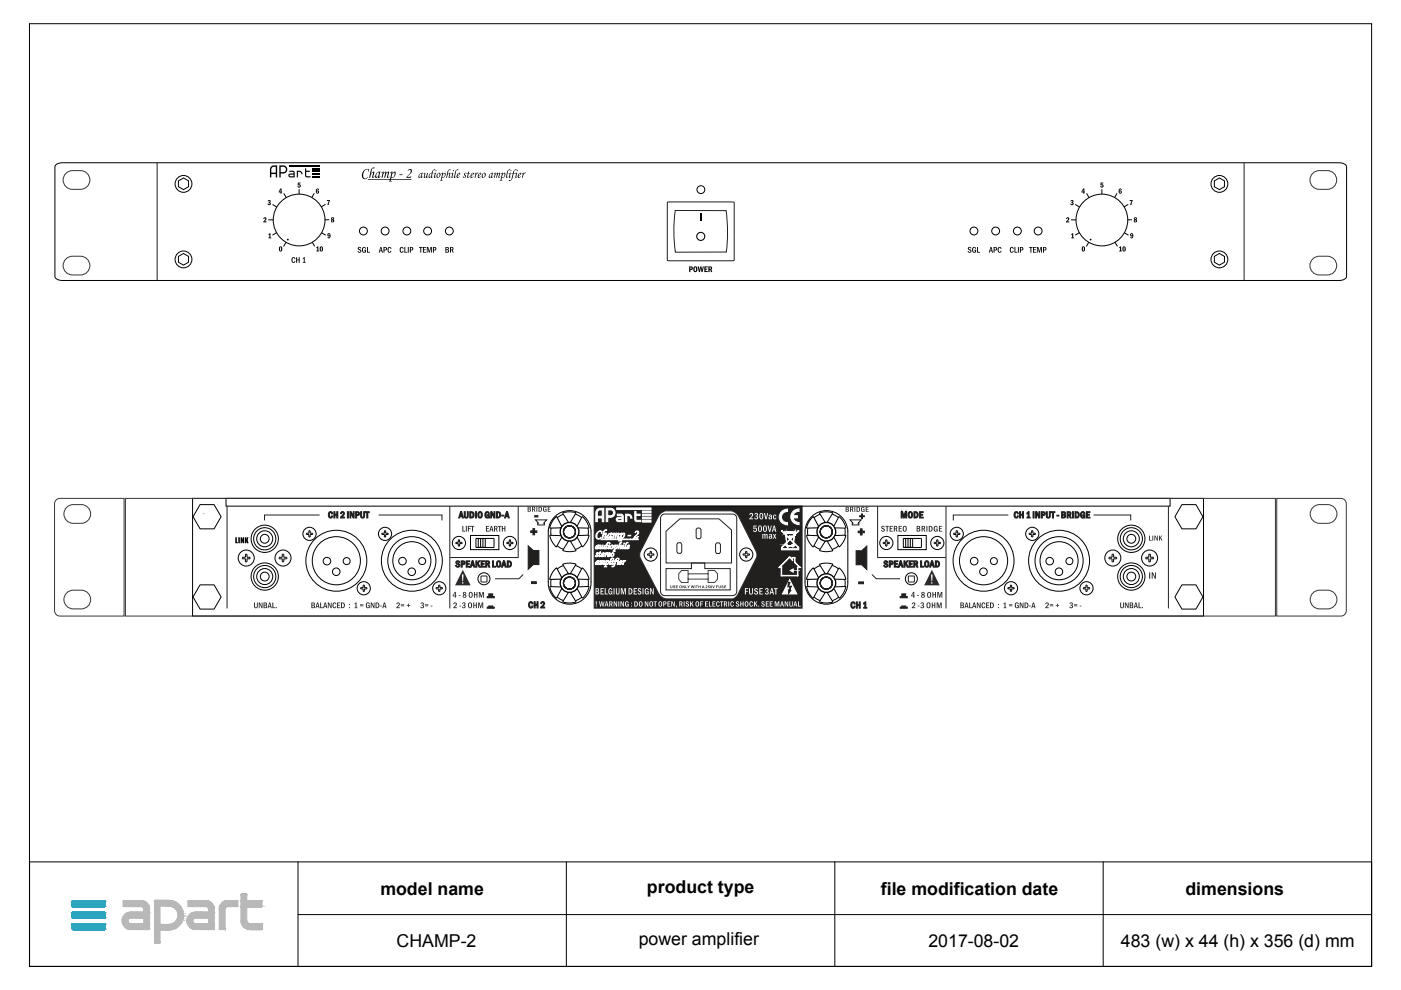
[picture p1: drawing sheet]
<svg xmlns="http://www.w3.org/2000/svg" width="297mm" height="210mm" viewBox="0 0 297 210" stroke-linecap="round" stroke-linejoin="round" font-family="sans-serif">
<defs><g id="words">
<g font-size="3.8">
<text x="80.6" y="189.7">model name</text>
<text x="137.2" y="189.3">product type</text>
<text x="186.8" y="189.7">file modification date</text>
<text x="251.3" y="189.7">dimensions</text>
<text x="84.1" y="200.8">CHAMP-2</text>
<text x="135.4" y="200.4">power amplifier</text>
<text x="196.8" y="200.8">2017-08-02</text>
<text x="237.7" y="200.8">483 (w) x 44 (h) x 356 (d) mm</text>
</g>
</g></defs>
<!-- layer: Layer 1 -->
<path d="M6.3 182.7h284.5v22.2h-284.5zM63.2 193.9h227.6M63.2 182.7v22.2M120.1 182.7v22.2M177 182.7v22.2M233.9 182.7v22.2" fill="none" stroke="#000" stroke-width=".21"/>
<path d="M15.2 191.2h7.2zM15.2 191.2h7.2M15.3 191.1l7.1 .1zM15.3 191.1h7M15.3 191.1h7zM15.3 191h7M15.3 191l7 .1zM15.3 191h6.9zM15.4 191h6.8zM15.5 191h6.6zM15.5 191h6.7zM22.2 191h-6.8" fill="none" stroke="#00b8de" stroke-width=".21"/>
<path d="M15.2 191.2l7.2 .8h-7.2z" fill="#00b8de"/>
<path d="M15.2 191.2l7.2 .8h-7.2z" fill="none" stroke="#00b8de" stroke-width=".21"/>
<path d="M15.2 191.2h7.2v.8z" fill="#00b8de"/>
<g fill="none" stroke="#00b8de" stroke-width=".21">
<path d="M15.2 191.2h7.2v.8zM15.2 192h7.2zM15.2 192l7.1 .1zM15.2 193.6l7.2 .1zM15.2 192h7.2M15.2 192.1h7.2M15.2 193.6h7.2M15.3 192.1h7zM15.3 193.6h7.1zM15.3 192.1h7M15.3 193.5h7M15.3 192.1l7 .1z"/>
<path d="M15.3 193.5l7 .1zM15.3 192.2h6.9zM15.3 192.2h7zM15.3 193.5h7zM15.3 192.2h6.9M15.3 193.5h6.9zM15.4 193.4h6.8M15.4 192.2l6.8 .1zM15.4 192.2h6.8zM15.4 193.4l6.8 .1zM15.4 193.4h6.8zM15.4 192.3h6.7z"/>
<path d="M15.4 192.3h6.8zM15.5 193.4h6.6zM15.5 192.3h6.6zM15.5 193.4h6.7zM22.3 192.2h-7"/>
</g>
<path d="M15.2 193.7l7.2 .7h-7.2z" fill="#00b8de"/>
<path d="M15.2 193.7l7.2 .7h-7.2z" fill="none" stroke="#00b8de" stroke-width=".21"/>
<path d="M15.2 193.7h7.2v.7z" fill="#00b8de"/>
<g fill="none" stroke="#00b8de" stroke-width=".21">
<path d="M15.2 193.7h7.2v.7zM15.2 194.4l7.2 .1zM15.2 194.5h7.1zM15.2 194.5h7.2zM15.2 196l7.2 .1zM15.2 194.4h7.2M15.2 194.5h7.2M15.2 196h7.2M15.2 196.1h7.2M15.3 194.5l7 .1zM15.3 194.5h7zM15.3 196h7.1z"/>
<path d="M15.3 194.6h7M15.3 196h7M15.3 195.9h7M15.3 194.6h7zM15.3 195.9l7 .1zM15.3 194.6h6.9zM15.3 195.9h7zM15.3 194.6l6.9 .1zM15.3 195.9h6.9M15.3 195.9h6.9zM15.4 194.7h6.8zM15.4 195.8l6.8 .1z"/>
<path d="M15.4 195.8h6.8zM15.4 195.8h6.8M15.4 194.7h6.7zM15.5 195.8h6.6zM15.5 194.7h6.6zM15.5 195.8h6.7zM22.2 194.7h-6.8M22.3 194.6h-7"/>
</g>
<path d="M15.2 196.1l7.2 .7h-7.2z" fill="#00b8de"/>
<path d="M15.2 196.1l7.2 .7h-7.2z" fill="none" stroke="#00b8de" stroke-width=".21"/>
<path d="M15.2 196.1h7.2v.7z" fill="#00b8de"/>
<g fill="none" stroke="#00b8de" stroke-width=".21">
<path d="M15.2 196.1h7.2v.7zM15.2 196.8l7.2 .1zM15.2 196.9h7.1zM15.2 196.9h7.2zM15.2 196.9h7.2M15.3 196.9l7 .1zM15.3 196.9h7zM15.3 197h7M15.3 197h7zM15.3 197l7 .1M15.3 197l6.9 .1zM15.3 197.1h6.9z"/>
<path d="M15.4 197.1h6.8zM15.4 197.1h6.7zM15.5 197.1h6.6zM22.2 197.1h-6.8"/>
</g>
<path d="M51.2 189.6h1z" fill="#b8b8b8"/>
<path d="M51.2 189.6h1z" fill="none" stroke="#b8b8b8" stroke-width=".21"/>
<path d="M51.2 189.6h1z" fill="#b8b8b8"/>
<path d="M51.2 189.6h1h-1" fill="none" stroke="#b8b8b8" stroke-width=".21"/>
<path d="M51.2 189.6h1z" fill="#b8b8b8"/>
<path d="M51.2 189.6h1h-1" fill="none" stroke="#b8b8b8" stroke-width=".21"/>
<path d="M51.2 189.6h1z" fill="#b8b8b8"/>
<path d="M51.2 189.6h1z" fill="none" stroke="#b8b8b8" stroke-width=".21"/>
<path d="M51.2 189.6h1z" fill="#b8b8b8"/>
<path d="M51.2 189.6h1z" fill="none" stroke="#b8b8b8" stroke-width=".21"/>
<path d="M51.2 189.6h1z" fill="#b8b8b8"/>
<path d="M51.2 189.6h1h-1" fill="none" stroke="#b8b8b8" stroke-width=".21"/>
<path d="M51.2 189.6h1.1z" fill="#b8b8b8"/>
<path d="M51.2 189.6h1.1h-1.1" fill="none" stroke="#b8b8b8" stroke-width=".21"/>
<path d="M51.2 189.6h1.1z" fill="#b8b8b8"/>
<path d="M51.2 189.6h1.1z" fill="none" stroke="#b8b8b8" stroke-width=".21"/>
<path d="M51.1 189.6h1.2z" fill="#b8b8b8"/>
<path d="M51.2 189.6h1.1z" fill="none" stroke="#b8b8b8" stroke-width=".21"/>
<path d="M51.2 189.6h1.1z" fill="#b8b8b8"/>
<path d="M51.2 189.6h1.1z" fill="none" stroke="#b8b8b8" stroke-width=".21"/>
<path d="M51.1 189.6h1.2z" fill="#b8b8b8"/>
<path d="M51.1 189.6h1.2h-1.2" fill="none" stroke="#b8b8b8" stroke-width=".21"/>
<path d="M51.1 189.6h1.2z" fill="#b8b8b8"/>
<path d="M51.1 189.6h1.2z" fill="none" stroke="#b8b8b8" stroke-width=".21"/>
<path d="M51.1 189.6h1.2z" fill="#b8b8b8"/>
<path d="M51.1 189.6h1.2z" fill="none" stroke="#b8b8b8" stroke-width=".21"/>
<path d="M51.1 189.6h1.2z" fill="#b8b8b8"/>
<path d="M51.1 189.6h1.2h-1.2" fill="none" stroke="#b8b8b8" stroke-width=".21"/>
<path d="M51.1 189.6h1.2z" fill="#b8b8b8"/>
<path d="M51.1 189.6h1.2z" fill="none" stroke="#b8b8b8" stroke-width=".21"/>
<path d="M51.1 189.6h1.2z" fill="#b8b8b8"/>
<path d="M51.1 189.6h1.2z" fill="none" stroke="#b8b8b8" stroke-width=".21"/>
<path d="M51.1 189.6h1.2z" fill="#b8b8b8"/>
<path d="M51.1 189.6h1.2h-1.2" fill="none" stroke="#b8b8b8" stroke-width=".21"/>
<path d="M51.1 189.6h1.2z" fill="#b8b8b8"/>
<path d="M51.1 189.6h1.2h-1.2" fill="none" stroke="#b8b8b8" stroke-width=".21"/>
<path d="M51.1 189.6h1.2z" fill="#b8b8b8"/>
<path d="M51.1 189.6h1.2z" fill="none" stroke="#b8b8b8" stroke-width=".21"/>
<path d="M51.1 189.6h1.2z" fill="#b8b8b8"/>
<path d="M51.1 189.6h1.2z" fill="none" stroke="#b8b8b8" stroke-width=".21"/>
<path d="M51.1 189.6h1.2z" fill="#b8b8b8"/>
<path d="M51.1 189.6h1.2h-1.2" fill="none" stroke="#b8b8b8" stroke-width=".21"/>
<path d="M51.1 189.6h1.2z" fill="#b8b8b8"/>
<path d="M51.1 189.6h1.2z" fill="none" stroke="#b8b8b8" stroke-width=".21"/>
<path d="M51.1 189.6h1.2z" fill="#b8b8b8"/>
<path d="M51.1 189.6h1.2z" fill="none" stroke="#b8b8b8" stroke-width=".21"/>
<path d="M51.1 189.6h1.2z" fill="#b8b8b8"/>
<path d="M51.1 189.6h1.2z" fill="none" stroke="#b8b8b8" stroke-width=".21"/>
<path d="M51.1 189.6h1.2z" fill="#b8b8b8"/>
<path d="M51.1 189.6h1.2h-1.2" fill="none" stroke="#b8b8b8" stroke-width=".21"/>
<path d="M51.1 189.6h1.2z" fill="#b8b8b8"/>
<path d="M51.1 189.6h1.2h-1.2" fill="none" stroke="#b8b8b8" stroke-width=".21"/>
<path d="M51.1 189.6l1.2 .1z" fill="#b8b8b8"/>
<path d="M51.1 189.6l1.2 .1z" fill="none" stroke="#b8b8b8" stroke-width=".21"/>
<path d="M51.1 189.6l1.2 .1z" fill="#b8b8b8"/>
<path d="M51.1 189.6l1.2 .1z" fill="none" stroke="#b8b8b8" stroke-width=".21"/>
<path d="M51.1 189.7h1.2z" fill="#b8b8b8"/>
<path d="M51.1 189.7h1.2h-1.2" fill="none" stroke="#b8b8b8" stroke-width=".21"/>
<path d="M51.1 189.7h1.2z" fill="#b8b8b8"/>
<path d="M51.1 189.7h1.2h-1.2" fill="none" stroke="#b8b8b8" stroke-width=".21"/>
<path d="M51.1 189.7h1.2z" fill="#b8b8b8"/>
<path d="M51.1 189.7h1.2z" fill="none" stroke="#b8b8b8" stroke-width=".21"/>
<path d="M51.1 189.7h1.2z" fill="#b8b8b8"/>
<g fill="none" stroke="#b8b8b8" stroke-width=".21">
<path d="M26.2 191h3.8zM26.2 191h3.8M32.8 190.9l3.4 .1zM32.8 190.9h3.2zM32.9 190.9h3zM32.9 190.9h3.1zM36.2 190.9h-3.4M40 191h3.7zM40 191h3.7M48.2 191h2.1M48.2 191h2.1h-2.1M48.2 191h2.1z"/>
<path d="M51.1 189.7h1.2z"/>
</g>
<path d="M51.1 189.7l1.2 1.3h-1.2z" fill="#b8b8b8"/>
<path d="M51.1 189.7l1.2 1.3h-1.2z" fill="none" stroke="#b8b8b8" stroke-width=".21"/>
<path d="M51.1 189.7h1.2v1.3z" fill="#b8b8b8"/>
<g fill="none" stroke="#b8b8b8" stroke-width=".21">
<path d="M26.1 191h4.4M26.1 191.1h4.5M26.1 191.2h4.8M26.1 191.4h5.1M26.1 192.1h5.5M26.1 191l4.4 .1zM26.1 191.1h4.5zM26.1 191.1l4.8 .2h-4.8zM26.1 191.3l5.1 .2h-5.1zM26.1 191.3h4.8l.3 .2zM26.1 191.5l5.3 .2h-5.3zM26.1 191.5h5.1l.2 .2z"/>
<path d="M26.1 191.7l5.4 .3h-5.4zM26.1 191.7h5.3l.1 .3zM26.1 192l5.5 .1zM26.1 192.1h5.5zM26.1 191h4.3zM26.2 191h4.1M26.2 191h4.1zM26.2 191h4.1h-4.1M26.2 191h3.9zM26.2 191h3.8zM32.7 191h3.8M32.7 191h3.9"/>
<path d="M32.7 191.1h4.2M32.7 191.2h4.7M32.7 192h5.5M32.7 191h3.9zM32.7 191l4.2 .1zM32.7 191.1l4.7 .2h-4.7zM32.7 191.1h4.2l.5 .2zM32.7 191.3l5.1 .3h-5.1zM32.7 191.3h4.7l.4 .3zM32.7 191.6l5.4 .4h-5.4zM32.7 191.6h5.1l.3 .4zM32.7 192l5.5 .1h-5.5z"/>
<path d="M32.7 192h5.4l.1 .1zM32.8 191h3.6zM32.8 191h3.6h-3.6M32.8 191h3.5zM39.9 191l4.4 .1zM39.9 191.1h4.4zM39.9 191.1l4.7 .2h-4.7zM39.9 191.3l5 .2h-5zM39.9 191.3h4.7l.3 .2zM39.9 191.5l5.2 .2h-5.2zM39.9 191.5h5l.2 .2zM39.9 191.7l5.4 .3h-5.4z"/>
<path d="M39.9 191.7h5.2l.2 .3zM39.9 192l5.4 .1zM39.9 192.1h5.4zM39.9 191h4.4M39.9 191.1h4.4M39.9 191.2h4.7M39.9 191.4h5M39.9 192.1h5.4M39.9 191h4.2zM39.9 191h4.1zM39.9 191h4.1M39.9 191h4z"/>
<path d="M39.9 191h3.9zM40 191h3.8zM46.6 192.1h3.8M46.6 192.1h3.8zM46.7 192l3.7 .1zM46.8 191.7l3.6 .3h-3.7zM46.8 191.7h3.6v.3zM47 191.5l.3-.2 3.1 .2zM47 191.5l3.4 .2h-3.6zM47 191.5h3.4v.2zM47.3 191.3h3.1v.2zM47.3 191.2h3.1"/>
<path d="M47.3 191.3l.3-.2 2.8 .2zM47.6 191.1h2.8zM47.6 191.1h2.8v.2zM47.6 191.1h2.8M47.7 191h2.7M47.7 191.1h2.7zM47.7 191h2.7zM47.7 191l2.7 .1zM47.8 191h2.6h-2.6M47.8 191h2.6zM47.9 191h2.5zM47.9 191h2.5h-2.5"/>
<path d="M48 191h2.4zM48.1 191h2.2zM48.1 191h2.3zM48.2 191h2.1zM50.4 191h-2.5M50.4 192.1h-3.8M50.4 191.4h-3.4M51.1 189.7h1.2v1.3zM51.1 191h4.4h-4.4M51.1 191h4.4zM51.1 191h4.5zM51.1 191l4.5 .1z"/>
<path d="M51.1 191h4.4M51.1 191h4.5M51.1 191.1h4.5"/>
</g>
<path d="M26.1 191.9h5.4M32.7 191.5h5.1M39.9 191.9h5.4M46.7 191.9h3.7" fill="none" stroke="#b8b8b8" stroke-width=".3"/>
<path d="M26.1 191.6h5.3M39.9 191.6h5.2M46.8 191.6h3.6" fill="none" stroke="#b8b8b8" stroke-width=".25"/>
<path d="M32.7 191.8h5.4" fill="none" stroke="#b8b8b8" stroke-width=".34"/>
<path d="M51.1 191.1l4.5 1h-4.5z" fill="#b8b8b8"/>
<path d="M51.1 191.1l4.5 1h-4.5z" fill="none" stroke="#b8b8b8" stroke-width=".21"/>
<path d="M51.1 191.1h4.5v1z" fill="#b8b8b8"/>
<g fill="none" stroke="#b8b8b8" stroke-width=".21">
<path d="M26.1 192.1h5.5M26.1 192.1h5.5zM26.2 192.2h5.4zM26.2 192.2h5.4h-5.4M26.2 192.2h5.4M35.9 192.1l2.4 .1zM38.3 192.1h-2.4M39.9 192.1h5.4zM39.9 192.1h5.4M39.9 192.2h5.4h-5.4M39.9 192.2h5.4M39.9 192.2h5.4z"/>
<path d="M46.6 192.2h3.7h-3.7M46.6 192.2h3.8zM46.6 192.2h3.7zM46.6 192.1h3.8zM46.6 192.1h3.8M50.4 192.2h-3.8M50.4 192.1l-3.8 .1M51.1 191.1h4.5v1zM51.1 192.1h4.5zM51.1 192.2h4.4zM51.1 192.2h4.4h-4.4M51.1 192.1h4.5"/>
<path d="M51.1 192.2h4.4M55.6 192.2h-4.5"/>
</g>
<path d="M46.6 192.2h1.5z" fill="#b8b8b8"/>
<path d="M46.6 192.2h1.5z" fill="none" stroke="#b8b8b8" stroke-width=".21"/>
<path d="M46.6 192.2h1.6z" fill="#b8b8b8"/>
<path d="M46.6 192.2h1.6z" fill="none" stroke="#b8b8b8" stroke-width=".21"/>
<path d="M43.7 192.2h1.6z" fill="#b8b8b8"/>
<path d="M43.7 192.2h1.6z" fill="none" stroke="#b8b8b8" stroke-width=".21"/>
<path d="M43.7 192.2h1.6z" fill="#b8b8b8"/>
<path d="M43.7 192.2h1.6z" fill="none" stroke="#b8b8b8" stroke-width=".21"/>
<path d="M30 192.2h1.6z" fill="#b8b8b8"/>
<path d="M30 192.2h1.6z" fill="none" stroke="#b8b8b8" stroke-width=".21"/>
<path d="M30 192.2h1.6z" fill="#b8b8b8"/>
<path d="M30 192.2h1.6zM51.1 192.2h4.4zM51.1 192.2h4.4h-4.4M55.5 192.2h-4.4" fill="none" stroke="#b8b8b8" stroke-width=".21"/>
<path d="M46.6 192.2l1.4 .1z" fill="#b8b8b8"/>
<path d="M46.6 192.2l1.4 .1z" fill="none" stroke="#b8b8b8" stroke-width=".21"/>
<path d="M46.6 192.2h1.5z" fill="#b8b8b8"/>
<path d="M46.6 192.2h1.5z" fill="none" stroke="#b8b8b8" stroke-width=".21"/>
<path d="M43.8 192.2l1.6 .1z" fill="#b8b8b8"/>
<path d="M43.8 192.2l1.6 .1z" fill="none" stroke="#b8b8b8" stroke-width=".21"/>
<path d="M43.8 192.2l1.6 .1z" fill="#b8b8b8"/>
<path d="M43.8 192.2l1.6 .1z" fill="none" stroke="#b8b8b8" stroke-width=".21"/>
<path d="M30.1 192.2l1.5 .1z" fill="#b8b8b8"/>
<path d="M30.1 192.2l1.5 .1z" fill="none" stroke="#b8b8b8" stroke-width=".21"/>
<path d="M30.1 192.2l1.5 .1z" fill="#b8b8b8"/>
<path d="M30.1 192.2l1.5 .1zM36.3 192.2l2.1 .1h-1.8zM36.3 192.2h2l.1 .1zM38.4 192.2h-2.1" fill="none" stroke="#b8b8b8" stroke-width=".21"/>
<path d="M46.6 192.3h1.3z" fill="#b8b8b8"/>
<path d="M46.6 192.3h1.3z" fill="none" stroke="#b8b8b8" stroke-width=".21"/>
<path d="M46.6 192.3h1.4z" fill="#b8b8b8"/>
<path d="M46.6 192.3h1.4z" fill="none" stroke="#b8b8b8" stroke-width=".21"/>
<path d="M43.9 192.3h1.5z" fill="#b8b8b8"/>
<path d="M43.9 192.3h1.5z" fill="none" stroke="#b8b8b8" stroke-width=".21"/>
<path d="M43.9 192.3h1.5z" fill="#b8b8b8"/>
<path d="M43.9 192.3h1.5z" fill="none" stroke="#b8b8b8" stroke-width=".21"/>
<path d="M30.2 192.3h1.4z" fill="#b8b8b8"/>
<path d="M30.2 192.3h1.4z" fill="none" stroke="#b8b8b8" stroke-width=".21"/>
<path d="M30.2 192.3h1.4z" fill="#b8b8b8"/>
<path d="M30.2 192.3h1.4z" fill="none" stroke="#b8b8b8" stroke-width=".21"/>
<path d="M46.5 192.3l1.4 .1z" fill="#b8b8b8"/>
<path d="M46.5 192.3l1.4 .1z" fill="none" stroke="#b8b8b8" stroke-width=".21"/>
<path d="M46.5 192.3h1.4z" fill="#b8b8b8"/>
<path d="M46.5 192.3h1.4z" fill="none" stroke="#b8b8b8" stroke-width=".21"/>
<path d="M44 192.3l1.4 .1z" fill="#b8b8b8"/>
<path d="M44 192.3l1.4 .1z" fill="none" stroke="#b8b8b8" stroke-width=".21"/>
<path d="M44 192.3l1.4 .1z" fill="#b8b8b8"/>
<path d="M44 192.3l1.4 .1z" fill="none" stroke="#b8b8b8" stroke-width=".21"/>
<path d="M30.3 192.3l1.3 .1z" fill="#b8b8b8"/>
<path d="M30.3 192.3l1.3 .1z" fill="none" stroke="#b8b8b8" stroke-width=".21"/>
<path d="M30.3 192.3l1.3 .1z" fill="#b8b8b8"/>
<path d="M30.3 192.3l1.3 .1z" fill="none" stroke="#b8b8b8" stroke-width=".21"/>
<path d="M36.6 192.3l1.8 .1z" fill="#b8b8b8"/>
<path d="M36.6 192.3l1.8 .1z" fill="none" stroke="#b8b8b8" stroke-width=".21"/>
<path d="M36.6 192.3l1.8 .1z" fill="#b8b8b8"/>
<path d="M36.6 192.3l1.8 .1z" fill="none" stroke="#b8b8b8" stroke-width=".21"/>
<path d="M46.5 192.4h1.4z" fill="#b8b8b8"/>
<path d="M46.5 192.4h1.4z" fill="none" stroke="#b8b8b8" stroke-width=".21"/>
<path d="M46.5 192.4h1.4z" fill="#b8b8b8"/>
<path d="M46.5 192.4h1.4z" fill="none" stroke="#b8b8b8" stroke-width=".21"/>
<path d="M44 192.4h1.4z" fill="#b8b8b8"/>
<path d="M44 192.4h1.4z" fill="none" stroke="#b8b8b8" stroke-width=".21"/>
<path d="M44 192.4h1.4z" fill="#b8b8b8"/>
<path d="M44 192.4h1.4z" fill="none" stroke="#b8b8b8" stroke-width=".21"/>
<path d="M30.3 192.4h1.4z" fill="#b8b8b8"/>
<path d="M30.3 192.4h1.4z" fill="none" stroke="#b8b8b8" stroke-width=".21"/>
<path d="M30.3 192.4h1.4z" fill="#b8b8b8"/>
<path d="M30.3 192.4h1.4z" fill="none" stroke="#b8b8b8" stroke-width=".21"/>
<path d="M36.7 192.4l1.8 .1h-1.6z" fill="#b8b8b8"/>
<path d="M36.7 192.4l1.8 .1h-1.6z" fill="none" stroke="#b8b8b8" stroke-width=".21"/>
<path d="M36.7 192.4h1.7l.1 .1z" fill="#b8b8b8"/>
<path d="M36.7 192.4h1.7l.1 .1z" fill="none" stroke="#b8b8b8" stroke-width=".21"/>
<path d="M46.5 192.4l1.3 .1z" fill="#b8b8b8"/>
<path d="M46.5 192.4l1.3 .1z" fill="none" stroke="#b8b8b8" stroke-width=".21"/>
<path d="M46.5 192.4h1.4z" fill="#b8b8b8"/>
<path d="M46.5 192.4h1.4z" fill="none" stroke="#b8b8b8" stroke-width=".21"/>
<path d="M44.1 192.4l1.3 .1z" fill="#b8b8b8"/>
<path d="M44.1 192.4l1.3 .1z" fill="none" stroke="#b8b8b8" stroke-width=".21"/>
<path d="M44.1 192.4l1.3 .1z" fill="#b8b8b8"/>
<path d="M44.1 192.4l1.3 .1z" fill="none" stroke="#b8b8b8" stroke-width=".21"/>
<path d="M30.3 192.4l1.4 .1z" fill="#b8b8b8"/>
<path d="M30.3 192.4l1.4 .1z" fill="none" stroke="#b8b8b8" stroke-width=".21"/>
<path d="M30.3 192.4l1.4 .1z" fill="#b8b8b8"/>
<path d="M30.3 192.4l1.4 .1z" fill="none" stroke="#b8b8b8" stroke-width=".21"/>
<path d="M46.5 192.5l1.3 .1z" fill="#b8b8b8"/>
<path d="M46.5 192.5l1.3 .1z" fill="none" stroke="#b8b8b8" stroke-width=".21"/>
<path d="M46.5 192.5h1.3z" fill="#b8b8b8"/>
<path d="M46.5 192.5h1.3z" fill="none" stroke="#b8b8b8" stroke-width=".21"/>
<path d="M44.1 192.5l1.3 .1z" fill="#b8b8b8"/>
<path d="M44.1 192.5l1.3 .1z" fill="none" stroke="#b8b8b8" stroke-width=".21"/>
<path d="M44.1 192.5l1.3 .1z" fill="#b8b8b8"/>
<path d="M44.1 192.5l1.3 .1z" fill="none" stroke="#b8b8b8" stroke-width=".21"/>
<path d="M30.4 192.5l1.3 .1z" fill="#b8b8b8"/>
<path d="M30.4 192.5l1.3 .1z" fill="none" stroke="#b8b8b8" stroke-width=".21"/>
<path d="M30.4 192.5l1.3 .1z" fill="#b8b8b8"/>
<path d="M30.4 192.5l1.3 .1z" fill="none" stroke="#b8b8b8" stroke-width=".21"/>
<path d="M46.5 192.6l1.2 .1h-1.2z" fill="#b8b8b8"/>
<path d="M46.5 192.6l1.2 .1h-1.2z" fill="none" stroke="#b8b8b8" stroke-width=".21"/>
<path d="M46.5 192.6h1.3l-.1 .1z" fill="#b8b8b8"/>
<path d="M46.5 192.6h1.3z" fill="none" stroke="#b8b8b8" stroke-width=".21"/>
<path d="M44.2 192.6l1.2 .1z" fill="#b8b8b8"/>
<path d="M44.2 192.6l1.2 .1z" fill="none" stroke="#b8b8b8" stroke-width=".21"/>
<path d="M44.2 192.6l1.2 .1z" fill="#b8b8b8"/>
<path d="M44.2 192.6l1.2 .1z" fill="none" stroke="#b8b8b8" stroke-width=".21"/>
<path d="M30.4 192.6l1.3 .1z" fill="#b8b8b8"/>
<path d="M30.4 192.6l1.3 .1z" fill="none" stroke="#b8b8b8" stroke-width=".21"/>
<path d="M30.4 192.6l1.3 .1z" fill="#b8b8b8"/>
<path d="M30.4 192.6l1.3 .1z" fill="none" stroke="#b8b8b8" stroke-width=".21"/>
<path d="M46.5 192.7h1.2z" fill="#b8b8b8"/>
<path d="M46.5 192.7h1.2h-1.2" fill="none" stroke="#b8b8b8" stroke-width=".21"/>
<path d="M46.5 192.7h1.2z" fill="#b8b8b8"/>
<path d="M46.5 192.7h1.2h-1.2" fill="none" stroke="#b8b8b8" stroke-width=".21"/>
<path d="M44.2 192.7h1.2z" fill="#b8b8b8"/>
<path d="M44.2 192.7h1.2h-1.2" fill="none" stroke="#b8b8b8" stroke-width=".21"/>
<path d="M44.2 192.7h1.2z" fill="#b8b8b8"/>
<path d="M44.2 192.7h1.2h-1.2" fill="none" stroke="#b8b8b8" stroke-width=".21"/>
<path d="M30.5 192.7h1.2z" fill="#b8b8b8"/>
<path d="M30.5 192.7h1.2h-1.2" fill="none" stroke="#b8b8b8" stroke-width=".21"/>
<path d="M30.5 192.7h1.2z" fill="#b8b8b8"/>
<path d="M30.5 192.7h1.2h-1.2" fill="none" stroke="#b8b8b8" stroke-width=".21"/>
<path d="M36.9 192.5l1.7 .2h-1.4z" fill="#b8b8b8"/>
<path d="M36.9 192.5l1.7 .2h-1.4z" fill="none" stroke="#b8b8b8" stroke-width=".21"/>
<path d="M36.9 192.5h1.6l.1 .2z" fill="#b8b8b8"/>
<path d="M36.9 192.5h1.6l.1 .2z" fill="none" stroke="#b8b8b8" stroke-width=".21"/>
<path d="M37.2 192.7l1.5 .1z" fill="#b8b8b8"/>
<path d="M37.2 192.7l1.5 .1z" fill="none" stroke="#b8b8b8" stroke-width=".21"/>
<path d="M37.2 192.7l1.5 .1z" fill="#b8b8b8"/>
<path d="M37.2 192.7l1.5 .1z" fill="none" stroke="#b8b8b8" stroke-width=".21"/>
<path d="M37.3 192.8l1.4 .2h-1.3z" fill="#b8b8b8"/>
<path d="M37.3 192.8l1.4 .2h-1.3z" fill="none" stroke="#b8b8b8" stroke-width=".21"/>
<path d="M37.3 192.8h1.4v.2z" fill="#b8b8b8"/>
<path d="M37.3 192.8h1.4v.2z" fill="none" stroke="#b8b8b8" stroke-width=".21"/>
<path d="M37.4 193l1.4 .3h-1.2z" fill="#b8b8b8"/>
<path d="M37.4 193l1.4 .3h-1.2z" fill="none" stroke="#b8b8b8" stroke-width=".21"/>
<path d="M37.4 193h1.3l.1 .3z" fill="#b8b8b8"/>
<path d="M37.4 193h1.3l.1 .3z" fill="none" stroke="#b8b8b8" stroke-width=".21"/>
<path d="M37.6 193.3h1.2z" fill="#b8b8b8"/>
<path d="M37.6 193.3h1.2z" fill="none" stroke="#b8b8b8" stroke-width=".21"/>
<path d="M37.6 193.3h1.2z" fill="#b8b8b8"/>
<path d="M37.6 193.3h1.2z" fill="none" stroke="#b8b8b8" stroke-width=".21"/>
<path d="M44.2 192.7l1.2 .7h-1.2z" fill="#b8b8b8"/>
<path d="M44.2 192.7l1.2 .7h-1.2z" fill="none" stroke="#b8b8b8" stroke-width=".21"/>
<path d="M44.2 192.7h1.2v.7z" fill="#b8b8b8"/>
<path d="M44.2 192.7h1.2v.7z" fill="none" stroke="#b8b8b8" stroke-width=".21"/>
<path d="M30.5 192.7l1.2 .7h-1.2z" fill="#b8b8b8"/>
<path d="M30.5 192.7l1.2 .7h-1.2z" fill="none" stroke="#b8b8b8" stroke-width=".21"/>
<path d="M30.5 192.7h1.2v.7z" fill="#b8b8b8"/>
<g fill="none" stroke="#b8b8b8" stroke-width=".21">
<path d="M26.9 193.6h4.8zM26.9 193.5h4.8M27.2 193.5h4.5zM27.2 193.5l4.5 .1zM27.2 193.4h4.5M27.6 193.4l4.1 .1zM30.5 192.7h1.2v.7zM40.7 193.6h4.7zM40.7 193.5h4.7M41 193.4h4.4M41 193.5h4.4zM41 193.5l4.4 .1z"/>
<path d="M41.3 193.4l4.1 .1z"/>
</g>
<path d="M37.6 193.3l1.3 .4h-1.2z" fill="#b8b8b8"/>
<path d="M37.6 193.3l1.3 .4h-1.2z" fill="none" stroke="#b8b8b8" stroke-width=".21"/>
<path d="M37.6 193.3h1.2l.1 .4z" fill="#b8b8b8"/>
<path d="M26.6 193.7h5.1M26.6 193.7l.3-.1 4.8 .1zM26.9 193.6h4.8v.1zM37.6 193.3h1.2l.1 .4zM40.4 193.7h5M40.4 193.7l.3-.1 4.7 .1zM40.7 193.6h4.7v.1z" fill="none" stroke="#b8b8b8" stroke-width=".21"/>
<path d="M37.7 193.7l1.2 .1z" fill="#b8b8b8"/>
<path d="M37.7 193.7l1.2 .1z" fill="none" stroke="#b8b8b8" stroke-width=".21"/>
<path d="M37.7 193.7l1.2 .1z" fill="#b8b8b8"/>
<path d="M26.4 194l.2-.3 5.1 .3zM26.6 193.7h5.1v.3zM37.7 193.7l1.2 .1zM40.1 194l.3-.3 5 .3zM40.4 193.7h5v.3z" fill="none" stroke="#b8b8b8" stroke-width=".21"/>
<path d="M26.4 193.9h5.3M40.1 193.9h5.3" fill="none" stroke="#b8b8b8" stroke-width=".23"/>
<path d="M37.7 193.8l1.2 .2h-1.2z" fill="#b8b8b8"/>
<path d="M37.7 193.8l1.2 .2h-1.2z" fill="none" stroke="#b8b8b8" stroke-width=".21"/>
<path d="M37.7 193.8h1.2v.2z" fill="#b8b8b8"/>
<path d="M26.4 194l5.3 .3h-5.5zM26.4 194h5.3v.3zM37.7 193.8h1.2v.2zM40.1 194l5.3 .3h-5.5zM40.1 194h5.3v.3z" fill="none" stroke="#b8b8b8" stroke-width=".21"/>
<path d="M31.7 194.1h-5.5M45.4 194.1h-5.5" fill="none" stroke="#b8b8b8" stroke-width=".28"/>
<path d="M37.7 194l1.2 .3h-1.2z" fill="#b8b8b8"/>
<path d="M37.7 194l1.2 .3h-1.2z" fill="none" stroke="#b8b8b8" stroke-width=".21"/>
<path d="M37.7 194h1.2v.3z" fill="#b8b8b8"/>
<path d="M37.7 194h1.2v.3z" fill="none" stroke="#b8b8b8" stroke-width=".21"/>
<path d="M37.7 194.3l1.2 .1h-1.2z" fill="#b8b8b8"/>
<path d="M37.7 194.3l1.2 .1h-1.2z" fill="none" stroke="#b8b8b8" stroke-width=".21"/>
<path d="M37.7 194.3h1.2v.1z" fill="#b8b8b8"/>
<path d="M26 194.6h5.7zM26.2 194.3l5.5 .3h-5.7zM26.2 194.3h5.5v.3zM31.7 194.6h-5.7M37.7 194.3h1.2v.1zM39.7 194.6h5.7M39.8 194.6h5.6zM39.9 194.3l5.5 .3h-5.6zM39.9 194.3h5.5v.3z" fill="none" stroke="#b8b8b8" stroke-width=".21"/>
<path d="M26 194.4h5.7M39.8 194.4h5.6" fill="none" stroke="#b8b8b8" stroke-width=".3"/>
<path d="M39.7 194.6l1.6 .1z" fill="#b8b8b8"/>
<path d="M39.7 194.6l1.6 .1z" fill="none" stroke="#b8b8b8" stroke-width=".21"/>
<path d="M39.7 194.6h1.7z" fill="#b8b8b8"/>
<path d="M39.7 194.6h1.7z" fill="none" stroke="#b8b8b8" stroke-width=".21"/>
<path d="M26 194.6l1.5 .1z" fill="#b8b8b8"/>
<path d="M26 194.6l1.5 .1z" fill="none" stroke="#b8b8b8" stroke-width=".21"/>
<path d="M26 194.6h1.6z" fill="#b8b8b8"/>
<path d="M26 194.6h1.6z" fill="none" stroke="#b8b8b8" stroke-width=".21"/>
<path d="M39.7 194.7h1.5z" fill="#b8b8b8"/>
<path d="M39.7 194.7h1.5z" fill="none" stroke="#b8b8b8" stroke-width=".21"/>
<path d="M39.7 194.7h1.6z" fill="#b8b8b8"/>
<path d="M39.7 194.7h1.6z" fill="none" stroke="#b8b8b8" stroke-width=".21"/>
<path d="M26 194.7h1.4z" fill="#b8b8b8"/>
<path d="M26 194.7h1.4z" fill="none" stroke="#b8b8b8" stroke-width=".21"/>
<path d="M26 194.7h1.5z" fill="#b8b8b8"/>
<path d="M26 194.7h1.5z" fill="none" stroke="#b8b8b8" stroke-width=".21"/>
<path d="M37.7 194.4l1.1 .4h-1.2z" fill="#b8b8b8"/>
<path d="M37.7 194.4l1.1 .4h-1.2z" fill="none" stroke="#b8b8b8" stroke-width=".21"/>
<path d="M37.7 194.4h1.2l-.1 .4z" fill="#b8b8b8"/>
<path d="M37.7 194.4h1.2l-.1 .4z" fill="none" stroke="#b8b8b8" stroke-width=".21"/>
<path d="M39.7 194.7l1.4 .1z" fill="#b8b8b8"/>
<path d="M39.7 194.7l1.4 .1z" fill="none" stroke="#b8b8b8" stroke-width=".21"/>
<path d="M39.7 194.7h1.5z" fill="#b8b8b8"/>
<path d="M39.7 194.7h1.5z" fill="none" stroke="#b8b8b8" stroke-width=".21"/>
<path d="M26 194.7l1.3 .1z" fill="#b8b8b8"/>
<path d="M26 194.7l1.3 .1z" fill="none" stroke="#b8b8b8" stroke-width=".21"/>
<path d="M26 194.7h1.4z" fill="#b8b8b8"/>
<path d="M26 194.7h1.4z" fill="none" stroke="#b8b8b8" stroke-width=".21"/>
<path d="M37.6 194.8h1.2z" fill="#b8b8b8"/>
<path d="M37.6 194.8h1.2z" fill="none" stroke="#b8b8b8" stroke-width=".21"/>
<path d="M37.6 194.8h1.2z" fill="#b8b8b8"/>
<path d="M37.6 194.8h1.2z" fill="none" stroke="#b8b8b8" stroke-width=".21"/>
<path d="M39.7 194.8l1.3 .1z" fill="#b8b8b8"/>
<path d="M39.7 194.8l1.3 .1z" fill="none" stroke="#b8b8b8" stroke-width=".21"/>
<path d="M39.7 194.8h1.4z" fill="#b8b8b8"/>
<path d="M39.7 194.8h1.4z" fill="none" stroke="#b8b8b8" stroke-width=".21"/>
<path d="M26 194.8l1.2 .1z" fill="#b8b8b8"/>
<path d="M26 194.8l1.2 .1z" fill="none" stroke="#b8b8b8" stroke-width=".21"/>
<path d="M26 194.8h1.3z" fill="#b8b8b8"/>
<path d="M26 194.8h1.3z" fill="none" stroke="#b8b8b8" stroke-width=".21"/>
<path d="M39.6 194.9h1.4z" fill="#b8b8b8"/>
<path d="M39.6 194.9h1.4z" fill="none" stroke="#b8b8b8" stroke-width=".21"/>
<path d="M39.6 194.9h1.4z" fill="#b8b8b8"/>
<path d="M39.6 194.9h1.4z" fill="none" stroke="#b8b8b8" stroke-width=".21"/>
<path d="M25.9 194.9h1.3z" fill="#b8b8b8"/>
<path d="M25.9 194.9h1.3z" fill="none" stroke="#b8b8b8" stroke-width=".21"/>
<path d="M25.9 194.9h1.3z" fill="#b8b8b8"/>
<path d="M25.9 194.9h1.3z" fill="none" stroke="#b8b8b8" stroke-width=".21"/>
<path d="M39.6 194.9l1.3 .1z" fill="#b8b8b8"/>
<path d="M39.6 194.9l1.3 .1z" fill="none" stroke="#b8b8b8" stroke-width=".21"/>
<path d="M39.6 194.9h1.4z" fill="#b8b8b8"/>
<path d="M39.6 194.9h1.4z" fill="none" stroke="#b8b8b8" stroke-width=".21"/>
<path d="M25.9 194.9l1.3 .1z" fill="#b8b8b8"/>
<path d="M25.9 194.9l1.3 .1z" fill="none" stroke="#b8b8b8" stroke-width=".21"/>
<path d="M25.9 194.9h1.3z" fill="#b8b8b8"/>
<path d="M25.9 194.9h1.3z" fill="none" stroke="#b8b8b8" stroke-width=".21"/>
<path d="M39.6 195l1.3 .1h-1.3z" fill="#b8b8b8"/>
<path d="M39.6 195l1.3 .1h-1.3z" fill="none" stroke="#b8b8b8" stroke-width=".21"/>
<path d="M39.6 195h1.3z" fill="#b8b8b8"/>
<path d="M39.6 195h1.3z" fill="none" stroke="#b8b8b8" stroke-width=".21"/>
<path d="M25.9 195l1.2 .1z" fill="#b8b8b8"/>
<path d="M25.9 195l1.2 .1z" fill="none" stroke="#b8b8b8" stroke-width=".21"/>
<path d="M25.9 195h1.3z" fill="#b8b8b8"/>
<path d="M25.9 195h1.3z" fill="none" stroke="#b8b8b8" stroke-width=".21"/>
<path d="M37.6 194.8l1.1 .3h-1.3z" fill="#b8b8b8"/>
<path d="M37.6 194.8l1.1 .3h-1.3z" fill="none" stroke="#b8b8b8" stroke-width=".21"/>
<path d="M37.6 194.8h1.2l-.1 .3z" fill="#b8b8b8"/>
<path d="M37.6 194.8h1.2l-.1 .3z" fill="none" stroke="#b8b8b8" stroke-width=".21"/>
<path d="M39.6 195.1l1.3 .1z" fill="#b8b8b8"/>
<path d="M39.6 195.1l1.3 .1z" fill="none" stroke="#b8b8b8" stroke-width=".21"/>
<path d="M39.6 195.1h1.3z" fill="#b8b8b8"/>
<path d="M39.6 195.1h1.3z" fill="none" stroke="#b8b8b8" stroke-width=".21"/>
<path d="M25.9 195.1l1.2 .1h-1.2z" fill="#b8b8b8"/>
<path d="M25.9 195.1l1.2 .1h-1.2z" fill="none" stroke="#b8b8b8" stroke-width=".21"/>
<path d="M25.9 195.1h1.2z" fill="#b8b8b8"/>
<path d="M25.9 195.1h1.2z" fill="none" stroke="#b8b8b8" stroke-width=".21"/>
<path d="M39.6 195.2h1.3z" fill="#b8b8b8"/>
<path d="M39.6 195.2h1.3z" fill="none" stroke="#b8b8b8" stroke-width=".21"/>
<path d="M39.6 195.2h1.3z" fill="#b8b8b8"/>
<path d="M39.6 195.2h1.3z" fill="none" stroke="#b8b8b8" stroke-width=".21"/>
<path d="M25.9 195.2h1.2z" fill="#b8b8b8"/>
<path d="M25.9 195.2h1.2z" fill="none" stroke="#b8b8b8" stroke-width=".21"/>
<path d="M25.9 195.2h1.2z" fill="#b8b8b8"/>
<path d="M25.9 195.2h1.2z" fill="none" stroke="#b8b8b8" stroke-width=".21"/>
<path d="M51.1 192.2l1.2 3.1h-1.2z" fill="#b8b8b8"/>
<path d="M51.1 192.2l1.2 3.1h-1.2z" fill="none" stroke="#b8b8b8" stroke-width=".21"/>
<path d="M51.1 192.2h1.2v3.1z" fill="#b8b8b8"/>
<path d="M51.1 192.2h1.2v3.1z" fill="none" stroke="#b8b8b8" stroke-width=".21"/>
<path d="M51.1 195.3h1.2z" fill="#b8b8b8"/>
<path d="M51.1 195.3h1.2h-1.2" fill="none" stroke="#b8b8b8" stroke-width=".21"/>
<path d="M51.1 195.3h1.2z" fill="#b8b8b8"/>
<path d="M51.1 195.3h1.2h-1.2" fill="none" stroke="#b8b8b8" stroke-width=".21"/>
<path d="M37.4 195.1l1.3 .2h-1.4z" fill="#b8b8b8"/>
<path d="M37.4 195.1l1.3 .2h-1.4z" fill="none" stroke="#b8b8b8" stroke-width=".21"/>
<path d="M37.4 195.1h1.3v.2z" fill="#b8b8b8"/>
<path d="M37.4 195.1h1.3v.2z" fill="none" stroke="#b8b8b8" stroke-width=".21"/>
<path d="M39.6 195.2l1.3 .1z" fill="#b8b8b8"/>
<path d="M39.6 195.2l1.3 .1z" fill="none" stroke="#b8b8b8" stroke-width=".21"/>
<path d="M39.6 195.2l1.3 .1z" fill="#b8b8b8"/>
<path d="M39.6 195.2l1.3 .1z" fill="none" stroke="#b8b8b8" stroke-width=".21"/>
<path d="M25.9 195.2l1.2 .1z" fill="#b8b8b8"/>
<path d="M25.9 195.2l1.2 .1z" fill="none" stroke="#b8b8b8" stroke-width=".21"/>
<path d="M25.9 195.2l1.2 .1z" fill="#b8b8b8"/>
<path d="M25.9 195.2l1.2 .1z" fill="none" stroke="#b8b8b8" stroke-width=".21"/>
<path d="M51.1 195.3l1.2 .1z" fill="#b8b8b8"/>
<path d="M51.1 195.3l1.2 .1z" fill="none" stroke="#b8b8b8" stroke-width=".21"/>
<path d="M51.1 195.3l1.2 .1z" fill="#b8b8b8"/>
<path d="M51.1 195.3l1.2 .1z" fill="none" stroke="#b8b8b8" stroke-width=".21"/>
<path d="M37.3 195.3l1.3 .1h-1.4z" fill="#b8b8b8"/>
<path d="M37.3 195.3l1.3 .1h-1.4z" fill="none" stroke="#b8b8b8" stroke-width=".21"/>
<path d="M37.3 195.3h1.4z" fill="#b8b8b8"/>
<path d="M37.3 195.3h1.4z" fill="none" stroke="#b8b8b8" stroke-width=".21"/>
<path d="M39.6 195.3l1.3 .1z" fill="#b8b8b8"/>
<path d="M39.6 195.3l1.3 .1z" fill="none" stroke="#b8b8b8" stroke-width=".21"/>
<path d="M39.6 195.3l1.3 .1z" fill="#b8b8b8"/>
<path d="M39.6 195.3l1.3 .1z" fill="none" stroke="#b8b8b8" stroke-width=".21"/>
<path d="M25.9 195.3l1.2 .1z" fill="#b8b8b8"/>
<path d="M25.9 195.3l1.2 .1z" fill="none" stroke="#b8b8b8" stroke-width=".21"/>
<path d="M25.9 195.3l1.2 .1z" fill="#b8b8b8"/>
<path d="M25.9 195.3l1.2 .1z" fill="none" stroke="#b8b8b8" stroke-width=".21"/>
<path d="M51.1 195.4l1.3 .1z" fill="#b8b8b8"/>
<path d="M51.1 195.4l1.3 .1z" fill="none" stroke="#b8b8b8" stroke-width=".21"/>
<path d="M51.1 195.4l1.3 .1z" fill="#b8b8b8"/>
<path d="M51.1 195.4l1.3 .1z" fill="none" stroke="#b8b8b8" stroke-width=".21"/>
<path d="M39.6 195.4l1.3 .1z" fill="#b8b8b8"/>
<path d="M39.6 195.4l1.3 .1z" fill="none" stroke="#b8b8b8" stroke-width=".21"/>
<path d="M39.6 195.4l1.3 .1z" fill="#b8b8b8"/>
<path d="M39.6 195.4l1.3 .1z" fill="none" stroke="#b8b8b8" stroke-width=".21"/>
<path d="M25.9 195.4l1.3 .1z" fill="#b8b8b8"/>
<path d="M25.9 195.4l1.3 .1z" fill="none" stroke="#b8b8b8" stroke-width=".21"/>
<path d="M25.9 195.4l1.3 .1z" fill="#b8b8b8"/>
<path d="M25.9 195.4l1.3 .1z" fill="none" stroke="#b8b8b8" stroke-width=".21"/>
<path d="M51.1 195.5h1.3z" fill="#b8b8b8"/>
<path d="M51.1 195.5h1.3z" fill="none" stroke="#b8b8b8" stroke-width=".21"/>
<path d="M51.1 195.5h1.3z" fill="#b8b8b8"/>
<path d="M51.1 195.5h1.3z" fill="none" stroke="#b8b8b8" stroke-width=".21"/>
<path d="M39.6 195.5l1.4 .1z" fill="#b8b8b8"/>
<path d="M39.6 195.5l1.4 .1z" fill="none" stroke="#b8b8b8" stroke-width=".21"/>
<path d="M39.6 195.5l1.4 .1z" fill="#b8b8b8"/>
<path d="M39.6 195.5l1.4 .1z" fill="none" stroke="#b8b8b8" stroke-width=".21"/>
<path d="M25.9 195.5l1.3 .1z" fill="#b8b8b8"/>
<path d="M25.9 195.5l1.3 .1z" fill="none" stroke="#b8b8b8" stroke-width=".21"/>
<path d="M25.9 195.5l1.3 .1z" fill="#b8b8b8"/>
<path d="M25.9 195.5l1.3 .1z" fill="none" stroke="#b8b8b8" stroke-width=".21"/>
<path d="M39.6 195.6h1.4z" fill="#b8b8b8"/>
<path d="M39.6 195.6h1.4z" fill="none" stroke="#b8b8b8" stroke-width=".21"/>
<path d="M39.6 195.6h1.4z" fill="#b8b8b8"/>
<path d="M39.6 195.6h1.4z" fill="none" stroke="#b8b8b8" stroke-width=".21"/>
<path d="M25.9 195.6h1.3z" fill="#b8b8b8"/>
<path d="M25.9 195.6h1.3z" fill="none" stroke="#b8b8b8" stroke-width=".21"/>
<path d="M25.9 195.6h1.3z" fill="#b8b8b8"/>
<path d="M25.9 195.6h1.3z" fill="none" stroke="#b8b8b8" stroke-width=".21"/>
<path d="M36.9 195.6l.3-.2 1.3 .2z" fill="#b8b8b8"/>
<path d="M36.9 195.6l.3-.2 1.3 .2z" fill="none" stroke="#b8b8b8" stroke-width=".21"/>
<path d="M37.2 195.4h1.4l-.1 .2z" fill="#b8b8b8"/>
<path d="M37.2 195.4h1.4l-.1 .2z" fill="none" stroke="#b8b8b8" stroke-width=".21"/>
<path d="M51.1 195.5l1.4 .1z" fill="#b8b8b8"/>
<path d="M51.1 195.5l1.4 .1z" fill="none" stroke="#b8b8b8" stroke-width=".21"/>
<path d="M51.1 195.5l1.4 .1z" fill="#b8b8b8"/>
<path d="M51.1 195.5l1.4 .1z" fill="none" stroke="#b8b8b8" stroke-width=".21"/>
<path d="M51.1 195.6h1.4z" fill="#b8b8b8"/>
<path d="M51.1 195.6h1.4h-1.4" fill="none" stroke="#b8b8b8" stroke-width=".21"/>
<path d="M51.1 195.6h1.4z" fill="#b8b8b8"/>
<path d="M51.1 195.6h1.4h-1.4" fill="none" stroke="#b8b8b8" stroke-width=".21"/>
<path d="M39.6 195.6l1.5 .1z" fill="#b8b8b8"/>
<path d="M39.6 195.6l1.5 .1z" fill="none" stroke="#b8b8b8" stroke-width=".21"/>
<path d="M39.6 195.6l1.5 .1z" fill="#b8b8b8"/>
<path d="M39.6 195.6l1.5 .1z" fill="none" stroke="#b8b8b8" stroke-width=".21"/>
<path d="M25.9 195.6l1.4 .1z" fill="#b8b8b8"/>
<path d="M25.9 195.6l1.4 .1z" fill="none" stroke="#b8b8b8" stroke-width=".21"/>
<path d="M25.9 195.6l1.4 .1z" fill="#b8b8b8"/>
<path d="M25.9 195.6l1.4 .1z" fill="none" stroke="#b8b8b8" stroke-width=".21"/>
<path d="M51.1 195.6l1.4 .1z" fill="#b8b8b8"/>
<path d="M51.1 195.6l1.4 .1z" fill="none" stroke="#b8b8b8" stroke-width=".21"/>
<path d="M51.1 195.6l1.4 .1z" fill="#b8b8b8"/>
<path d="M51.1 195.6l1.4 .1z" fill="none" stroke="#b8b8b8" stroke-width=".21"/>
<path d="M36.7 195.7h1.7z" fill="#b8b8b8"/>
<path d="M36.7 195.7h1.7z" fill="none" stroke="#b8b8b8" stroke-width=".21"/>
<path d="M36.9 195.6h1.6z" fill="#b8b8b8"/>
<path d="M36.9 195.6h1.6z" fill="none" stroke="#b8b8b8" stroke-width=".21"/>
<path d="M51.2 195.7h1.4z" fill="#b8b8b8"/>
<path d="M51.2 195.7h1.4z" fill="none" stroke="#b8b8b8" stroke-width=".21"/>
<path d="M51.2 195.7h1.4z" fill="#b8b8b8"/>
<path d="M51.2 195.7h1.4z" fill="none" stroke="#b8b8b8" stroke-width=".21"/>
<path d="M39.7 195.7l1.5 .1z" fill="#b8b8b8"/>
<path d="M39.7 195.7l1.5 .1z" fill="none" stroke="#b8b8b8" stroke-width=".21"/>
<path d="M39.7 195.7l1.5 .1z" fill="#b8b8b8"/>
<path d="M39.7 195.7l1.5 .1z" fill="none" stroke="#b8b8b8" stroke-width=".21"/>
<path d="M26 195.7l1.4 .1z" fill="#b8b8b8"/>
<path d="M26 195.7l1.4 .1z" fill="none" stroke="#b8b8b8" stroke-width=".21"/>
<path d="M26 195.7l1.4 .1z" fill="#b8b8b8"/>
<path d="M26 195.7l1.4 .1z" fill="none" stroke="#b8b8b8" stroke-width=".21"/>
<path d="M51.2 195.7l1.5 .1z" fill="#b8b8b8"/>
<path d="M51.2 195.7l1.5 .1z" fill="none" stroke="#b8b8b8" stroke-width=".21"/>
<path d="M51.2 195.7l1.5 .1z" fill="#b8b8b8"/>
<path d="M51.2 195.7l1.5 .1z" fill="none" stroke="#b8b8b8" stroke-width=".21"/>
<path d="M39.7 195.8h1.6z" fill="#b8b8b8"/>
<path d="M39.7 195.8h1.6z" fill="none" stroke="#b8b8b8" stroke-width=".21"/>
<path d="M39.7 195.8h1.6z" fill="#b8b8b8"/>
<path d="M39.7 195.8h1.6z" fill="none" stroke="#b8b8b8" stroke-width=".21"/>
<path d="M26 195.8h1.5z" fill="#b8b8b8"/>
<path d="M26 195.8h1.5z" fill="none" stroke="#b8b8b8" stroke-width=".21"/>
<path d="M26 195.8h1.5z" fill="#b8b8b8"/>
<path d="M26 195.8h1.5z" fill="none" stroke="#b8b8b8" stroke-width=".21"/>
<path d="M36.6 195.8h1.8z" fill="#b8b8b8"/>
<path d="M36.6 195.8h1.8z" fill="none" stroke="#b8b8b8" stroke-width=".21"/>
<path d="M36.7 195.7h1.7z" fill="#b8b8b8"/>
<path d="M36.7 195.7h1.7z" fill="none" stroke="#b8b8b8" stroke-width=".21"/>
<path d="M51.2 195.8h1.6z" fill="#b8b8b8"/>
<path d="M51.2 195.8h1.6z" fill="none" stroke="#b8b8b8" stroke-width=".21"/>
<path d="M51.2 195.8h1.6z" fill="#b8b8b8"/>
<path d="M51.2 195.8h1.6z" fill="none" stroke="#b8b8b8" stroke-width=".21"/>
<path d="M51.2 195.8h1.7z" fill="#b8b8b8"/>
<path d="M51.2 195.8h1.7z" fill="none" stroke="#b8b8b8" stroke-width=".21"/>
<path d="M51.2 195.8h1.7z" fill="#b8b8b8"/>
<path d="M51.2 195.8h1.7zM51.2 195.8h4.3M51.2 195.8h4.3h-4.3M51.2 195.8h4.3z" fill="none" stroke="#b8b8b8" stroke-width=".21"/>
<path d="M44.2 194.6l1.2 1.2h-1.2z" fill="#b8b8b8"/>
<path d="M44.2 194.6l1.2 1.2h-1.2z" fill="none" stroke="#b8b8b8" stroke-width=".21"/>
<path d="M44.2 194.6h1.2v1.2z" fill="#b8b8b8"/>
<path d="M44.2 194.6h1.2v1.2z" fill="none" stroke="#b8b8b8" stroke-width=".21"/>
<path d="M39.7 195.8h1.7z" fill="#b8b8b8"/>
<path d="M39.7 195.8h1.7z" fill="none" stroke="#b8b8b8" stroke-width=".21"/>
<path d="M39.7 195.8h1.7z" fill="#b8b8b8"/>
<path d="M39.7 195.8h1.7z" fill="none" stroke="#b8b8b8" stroke-width=".21"/>
<path d="M30.5 194.6l1.2 1.2h-1.2z" fill="#b8b8b8"/>
<path d="M30.5 194.6l1.2 1.2h-1.2z" fill="none" stroke="#b8b8b8" stroke-width=".21"/>
<path d="M30.5 194.6h1.2v1.2z" fill="#b8b8b8"/>
<path d="M30.5 194.6h1.2v1.2z" fill="none" stroke="#b8b8b8" stroke-width=".21"/>
<path d="M26 195.8h1.6z" fill="#b8b8b8"/>
<path d="M26 195.8h1.6z" fill="none" stroke="#b8b8b8" stroke-width=".21"/>
<path d="M26 195.8h1.6z" fill="#b8b8b8"/>
<path d="M26 195.8h1.6zM26 195.9h5.7M26 195.8l5.7 .1zM39.7 195.8l5.7 .1zM45.4 195.9h-5.7M51.2 195.8h4.3M51.2 195.8l4.4 .1M51.2 195.9h4.4M51.2 195.8h4.3h-4.3M51.2 195.8h4.3zM51.2 195.8l4.4 .1zM51.2 195.9h4.4z" fill="none" stroke="#b8b8b8" stroke-width=".21"/>
<path d="M36.3 195.9l.3-.1 1.7 .1z" fill="#b8b8b8"/>
<path d="M36.3 195.9l.3-.1 1.7 .1z" fill="none" stroke="#b8b8b8" stroke-width=".21"/>
<path d="M36.6 195.8h1.8l-.1 .1z" fill="#b8b8b8"/>
<path d="M35.9 196h2.3M35.9 196h2.3zM36.6 195.8h1.8l-.1 .1zM51.2 195.9h4.4M51.2 195.9h4.4zM51.2 195.9h4.4h-4.4" fill="none" stroke="#b8b8b8" stroke-width=".21"/>
<path d="M36.3 195.9h2z" fill="#b8b8b8"/>
<path d="M36.3 195.9h2z" fill="none" stroke="#b8b8b8" stroke-width=".21"/>
<path d="M32.7 192.1l1.2 3.9h-1.2z" fill="#b8b8b8"/>
<path d="M32.7 192.1l1.2 3.9h-1.2z" fill="none" stroke="#b8b8b8" stroke-width=".21"/>
<path d="M32.7 192.1h1.2v3.9z" fill="#b8b8b8"/>
<g fill="none" stroke="#b8b8b8" stroke-width=".21">
<path d="M26 195.9l5.7 .3h-5.5zM26 195.9h5.7v.3zM26.2 196.2l5.5 .3h-5.3zM26.2 196.2h5.5v.3zM26.4 196.5l5.3 .2h-5.1zM26.4 196.5h5.3v.2zM26.4 196.6h5.3M26.6 196.7l5.1 .2h-4.8zM26.6 196.7h5.1v.2zM31.7 196.8h-5.1M32.7 192.1h1.2v3.9zM32.7 196l5.4 .1h-5.4z"/>
<path d="M32.7 196h5.5l-.1 .1zM32.7 196.1l5.1 .4h-5.1zM32.7 196.1h5.4l-.3 .4zM32.7 196.5l4.7 .3h-4.7zM32.7 196.5h5.1l-.4 .3zM38.2 196.1h-5.5M39.8 195.9l5.6 .3h-5.5zM39.8 195.9h5.6v.3zM39.9 196.2l5.5 .3h-5.3zM39.9 196.2h5.5v.3zM40.1 196.6h5.3M40.1 196.5l5.3 .2h-5z"/>
<path d="M40.1 196.5h5.3v.2zM40.4 196.7l5 .2h-4.7zM40.4 196.7h5v.2zM45.4 196.8h-5M51.2 195.9l4.4 .4h-4.2zM51.2 195.9h4.4v.4zM51.4 196.3l4.2 .2h-4zM51.4 196.3h4.2v.2zM51.6 196.5l4 .3h-3.7zM51.6 196.5h4v.3zM51.9 196.9h3.7M51.9 196.8l3.7 .1h-3.4z"/>
<path d="M51.9 196.8h3.7v.1z"/>
</g>
<path d="M26 196.1h5.7M39.8 196.1h5.6M55.6 196.1h-4.4" fill="none" stroke="#b8b8b8" stroke-width=".32"/>
<path d="M32.7 196.3h5.4" fill="none" stroke="#b8b8b8" stroke-width=".36"/>
<path d="M26.2 196.4h5.5M39.9 196.4h5.5M51.4 196.4h4.2" fill="none" stroke="#b8b8b8" stroke-width=".28"/>
<path d="M37.8 196.6h-5.1" fill="none" stroke="#b8b8b8" stroke-width=".27"/>
<path d="M51.6 196.7h4" fill="none" stroke="#b8b8b8" stroke-width=".23"/>
<path d="M46.5 192.7l1.2 4.3h-1.2z" fill="#b8b8b8"/>
<path d="M46.5 192.7l1.2 4.3h-1.2z" fill="none" stroke="#b8b8b8" stroke-width=".21"/>
<path d="M46.5 192.7h1.2v4.3z" fill="#b8b8b8"/>
<path d="M26.9 196.9h4.8M26.9 196.9l4.8 .1zM32.7 196.8l4.2 .2h-4.2zM32.7 196.8h4.7l-.5 .2zM40.7 196.9l4.7 .1zM40.7 196.9h4.7M46.5 192.7h1.2v4.3zM52.2 197h3.4M52.2 196.9l3.4 .1z" fill="none" stroke="#b8b8b8" stroke-width=".21"/>
<path d="M32.7 196.9h4.7" fill="none" stroke="#b8b8b8" stroke-width=".23"/>
<path d="M46.5 197h1.2z" fill="#b8b8b8"/>
<path d="M46.5 197h1.2z" fill="none" stroke="#b8b8b8" stroke-width=".21"/>
<path d="M46.5 197h1.2z" fill="#b8b8b8"/>
<path d="M27.1 197h4.6zM31.7 197h-4.6M40.8 197h4.6M40.8 197h4.6zM46.5 197h1.2z" fill="none" stroke="#b8b8b8" stroke-width=".21"/>
<path d="M46.5 197h1.2z" fill="#b8b8b8"/>
<path d="M46.5 197h1.2h-1.2" fill="none" stroke="#b8b8b8" stroke-width=".21"/>
<path d="M46.5 197h1.2z" fill="#b8b8b8"/>
<path d="M46.5 197h1.2h-1.2M52.3 197h3.3zM52.3 197h3.3" fill="none" stroke="#b8b8b8" stroke-width=".21"/>
<path d="M46.5 197h1.2z" fill="#b8b8b8"/>
<path d="M46.5 197h1.2z" fill="none" stroke="#b8b8b8" stroke-width=".21"/>
<path d="M46.5 197h1.2z" fill="#b8b8b8"/>
<path d="M27.1 197h4.6M27.1 197h4.6zM40.9 197h4.5zM45.4 197h-4.5M46.5 197h1.2z" fill="none" stroke="#b8b8b8" stroke-width=".21"/>
<path d="M46.5 197h1.2z" fill="#b8b8b8"/>
<path d="M46.5 197h1.2h-1.2" fill="none" stroke="#b8b8b8" stroke-width=".21"/>
<path d="M46.5 197h1.2z" fill="#b8b8b8"/>
<path d="M27.2 197h4.5zM31.7 197h-4.5M40.9 197h4.5M40.9 197h4.5zM46.5 197h1.2h-1.2M52.4 197h3.2zM55.6 197h-3.2" fill="none" stroke="#b8b8b8" stroke-width=".21"/>
<path d="M46.5 197h1.2z" fill="#b8b8b8"/>
<path d="M46.5 197h1.2z" fill="none" stroke="#b8b8b8" stroke-width=".21"/>
<path d="M46.5 197h1.2z" fill="#b8b8b8"/>
<path d="M27.2 197h4.5h-4.5M27.2 197h4.5M41 197h4.4M41 197h4.4h-4.4M46.5 197h1.2z" fill="none" stroke="#b8b8b8" stroke-width=".21"/>
<path d="M46.5 197h1.2z" fill="#b8b8b8"/>
<path d="M46.5 197h1.2h-1.2" fill="none" stroke="#b8b8b8" stroke-width=".21"/>
<path d="M46.5 197h1.2z" fill="#b8b8b8"/>
<path d="M46.5 197h1.2h-1.2M52.5 197h3.1zM52.5 197h3.1" fill="none" stroke="#b8b8b8" stroke-width=".21"/>
<path d="M46.5 197h1.2z" fill="#b8b8b8"/>
<path d="M46.5 197h1.2z" fill="none" stroke="#b8b8b8" stroke-width=".21"/>
<path d="M46.5 197h1.2z" fill="#b8b8b8"/>
<path d="M27.2 197h4.5zM27.2 197h4.5M41 197h4.4M41 197h4.4zM46.5 197h1.2h-1.2M52.5 197h3.1M52.5 197l3.1 .1z" fill="none" stroke="#b8b8b8" stroke-width=".21"/>
<path d="M46.5 197l1.2 .1z" fill="#b8b8b8"/>
<path d="M46.5 197l1.2 .1z" fill="none" stroke="#b8b8b8" stroke-width=".21"/>
<path d="M46.5 197h1.2z" fill="#b8b8b8"/>
<path d="M46.5 197h1.2z" fill="none" stroke="#b8b8b8" stroke-width=".21"/>
<path d="M46.5 197.1h1.2z" fill="#b8b8b8"/>
<path d="M46.5 197.1h1.2h-1.2" fill="none" stroke="#b8b8b8" stroke-width=".21"/>
<path d="M46.5 197.1h1.2z" fill="#b8b8b8"/>
<path d="M27.3 197l4.4 .1zM27.3 197h4.4M41.1 197h4.3M41.1 197l4.3 .1zM41.1 197h4.3zM46.5 197.1h1.2h-1.2M52.6 197.1h3zM52.6 197.1h3" fill="none" stroke="#b8b8b8" stroke-width=".21"/>
<path d="M46.5 197.1h1.2z" fill="#b8b8b8"/>
<path d="M46.5 197.1h1.2z" fill="none" stroke="#b8b8b8" stroke-width=".21"/>
<path d="M46.5 197.1h1.2z" fill="#b8b8b8"/>
<path d="M46.5 197.1h1.2z" fill="none" stroke="#b8b8b8" stroke-width=".21"/>
<path d="M46.5 197.1h1.2z" fill="#b8b8b8"/>
<path d="M46.5 197.1h1.2h-1.2" fill="none" stroke="#b8b8b8" stroke-width=".21"/>
<path d="M46.5 197.1h1.2z" fill="#b8b8b8"/>
<path d="M27.4 197.1h4.2zM27.4 197.1h4.3zM27.4 197.1h4.3M41.2 197.1h4.2zM41.2 197.1h4.2M46.5 197.1h1.2h-1.2M52.6 197.1h3M52.6 197.1h2.9zM52.6 197.1h3z" fill="none" stroke="#b8b8b8" stroke-width=".21"/>
<path d="M46.5 197.1h1.1z" fill="#b8b8b8"/>
<path d="M46.5 197.1h1.1z" fill="none" stroke="#b8b8b8" stroke-width=".21"/>
<path d="M46.5 197.1h1.2z" fill="#b8b8b8"/>
<path d="M46.5 197.1h1.2z" fill="none" stroke="#b8b8b8" stroke-width=".21"/>
<path d="M46.6 197.1h1z" fill="#b8b8b8"/>
<path d="M46.6 197.1h1h-1" fill="none" stroke="#b8b8b8" stroke-width=".21"/>
<path d="M46.6 197.1h1z" fill="#b8b8b8"/>
<path d="M27.5 197.1h4.1M27.5 197.1h4.1zM41.2 197.1h4.2zM41.2 197.1h4.2h-4.2M41.2 197.1h4.2M46.6 197.1h1h-1" fill="none" stroke="#b8b8b8" stroke-width=".21"/>
<path d="M46.6 197.1h1z" fill="#b8b8b8"/>
<path d="M46.6 197.1h1z" fill="none" stroke="#b8b8b8" stroke-width=".21"/>
<path d="M46.6 197.1h1z" fill="#b8b8b8"/>
<path d="M46.6 197.1h1z" fill="none" stroke="#b8b8b8" stroke-width=".21"/>
<path d="M46.6 197.1h1z" fill="#b8b8b8"/>
<path d="M46.6 197.1h1h-1" fill="none" stroke="#b8b8b8" stroke-width=".21"/>
<path d="M46.6 197.1h1z" fill="#b8b8b8"/>
<path d="M27.5 197.1h4.1zM27.5 197.1h4.1M41.3 197.1h4zM41.3 197.1h4.1zM41.3 197.1h4.1M46.6 197.1h1h-1M52.7 197.1h2.8zM52.7 197.1h2.8" fill="none" stroke="#b8b8b8" stroke-width=".21"/>
<path d="M46.6 197.1h1z" fill="#b8b8b8"/>
<path d="M46.6 197.1h1z" fill="none" stroke="#b8b8b8" stroke-width=".21"/>
<path d="M46.6 197.1h1z" fill="#b8b8b8"/>
<g fill="none" stroke="#b8b8b8" stroke-width=".21">
<path d="M27.6 197.1h4zM31.6 197.1h-4M32.7 197l3.7 .1h-3.7zM32.7 197h4.2l-.5 .1zM32.7 197.1l3.2 .1zM32.7 197.1h3.7zM36.4 197.1h-3.7M36.9 197.1h-4.2M41.3 197.1h4M41.3 197.1h4zM46.6 197.1h1zM52.8 197.1h2.7z"/>
<path d="M52.9 197.1h2.6zM55.5 197.1h-2.7"/>
</g>
<path d="M32.7 197.2l1.2 2.6h-1.2z" fill="#b8b8b8"/>
<path d="M32.7 197.2l1.2 2.6h-1.2z" fill="none" stroke="#b8b8b8" stroke-width=".21"/>
<path d="M32.7 197.2h1.2v2.6z" fill="#b8b8b8"/>
<path d="M32.7 197.2h1.2v2.6z" fill="none" stroke="#b8b8b8" stroke-width=".21"/>
<path d="M32.7 199.8h1.2z" fill="#b8b8b8"/>
<path d="M32.7 199.8h1.2z" fill="none" stroke="#b8b8b8" stroke-width=".21"/>
<path d="M32.7 199.8h1.2z" fill="#b8b8b8"/>
<path d="M32.7 199.8h1.2z" fill="none" stroke="#b8b8b8" stroke-width=".21"/>
<path d="M32.7 199.8h1.2z" fill="#b8b8b8"/>
<path d="M32.7 199.8h1.2z" fill="none" stroke="#b8b8b8" stroke-width=".21"/>
<path d="M32.7 199.8h1.2z" fill="#b8b8b8"/>
<path d="M32.7 199.8h1.2z" fill="none" stroke="#b8b8b8" stroke-width=".21"/>
<path d="M32.7 199.8h1.2z" fill="#b8b8b8"/>
<path d="M32.7 199.8h1.2z" fill="none" stroke="#b8b8b8" stroke-width=".21"/>
<path d="M32.7 199.8h1.2z" fill="#b8b8b8"/>
<path d="M32.7 199.8h1.2z" fill="none" stroke="#b8b8b8" stroke-width=".21"/>
<path d="M32.8 199.8h1.1z" fill="#b8b8b8"/>
<path d="M32.8 199.8h1.1h-1.1" fill="none" stroke="#b8b8b8" stroke-width=".21"/>
<path d="M32.8 199.8h1.1z" fill="#b8b8b8"/>
<path d="M32.8 199.8h1.1h-1.1" fill="none" stroke="#b8b8b8" stroke-width=".21"/>
<path d="M32.8 199.8l1.1 .1z" fill="#b8b8b8"/>
<path d="M32.8 199.8l1.1 .1z" fill="none" stroke="#b8b8b8" stroke-width=".21"/>
<path d="M32.8 199.8h1.1z" fill="#b8b8b8"/>
<path d="M32.8 199.8h1.1z" fill="none" stroke="#b8b8b8" stroke-width=".21"/>
<path d="M32.8 199.9h1.1z" fill="#b8b8b8"/>
<path d="M32.8 199.9h1.1z" fill="none" stroke="#b8b8b8" stroke-width=".21"/>
<path d="M32.8 199.9h1.1z" fill="#b8b8b8"/>
<path d="M32.8 199.9h1.1z" fill="none" stroke="#b8b8b8" stroke-width=".21"/>
<path d="M32.8 199.9h1z" fill="#b8b8b8"/>
<path d="M32.8 199.9h1z" fill="none" stroke="#b8b8b8" stroke-width=".21"/>
<path d="M32.8 199.9h1.1z" fill="#b8b8b8"/>
<path d="M32.8 199.9h1.1z" fill="none" stroke="#b8b8b8" stroke-width=".21"/>
<path d="M32.8 199.9h1z" fill="#b8b8b8"/>
<path d="M32.8 199.9h1z" fill="none" stroke="#b8b8b8" stroke-width=".21"/>
<path d="M32.8 199.9h1z" fill="#b8b8b8"/>
<path d="M32.8 199.9h1z" fill="none" stroke="#b8b8b8" stroke-width=".21"/>
<path d="M32.9 199.9h.9z" fill="#b8b8b8"/>
<path d="M32.9 199.9h.9z" fill="none" stroke="#b8b8b8" stroke-width=".21"/>
<path d="M32.9 199.9h.9z" fill="#b8b8b8"/>
<path d="M32.9 199.9h.9z" fill="none" stroke="#b8b8b8" stroke-width=".21"/>
<!-- layer: box -->
<path d="M6.2 5h284.6v199.9h-284.6z" fill="none" stroke="#000" stroke-width=".21"/>
<!-- layer: rear -->
<path d="M14 36.8a4.3 4.3 0 0 1 4.1-.4 1.98 1.98 0 0 1 .9 2.3 1.98 1.98 0 0 1-1.9 1.4 3 3 0 0 1-3.4-.9 1.98 1.98 0 0 1 .3-2.4zM278.3 36.8a4.3 4.3 0 0 1 4.1-.4 1.98 1.98 0 0 1 .9 2.3 1.98 1.98 0 0 1-1.9 1.4 3 3 0 0 1-3.4-.9 1.98 1.98 0 0 1 .3-2.4zM14 54.9a4.3 4.3 0 0 1 4.1-.3 1.98 1.98 0 0 1 .9 2.2 1.98 1.98 0 0 1-1.9 1.5 3 3 0 0 1-3.4-1 1.98 1.98 0 0 1 .3-2.4zM278.3 54.9a4.3 4.3 0 0 1 4.1-.3 1.98 1.98 0 0 1 .9 2.2 1.98 1.98 0 0 1-1.9 1.5 3 3 0 0 1-3.4-1 1.98 1.98 0 0 1 .3-2.4z" fill="none" stroke="#383336" stroke-width=".21"/>
<g fill="none" stroke="#000" stroke-width=".21">
<path d="M11.9 34.9l1.3-.4h270.7a1.48 1.48 0 0 1 1.6 .9v23.2a1.3 1.3 0 0 1-1.6 .9h-270.7a1.48 1.48 0 0 1-1.6-.9v-23.2zM37.8 38.4l1.1-.7 1.1 .7v1.2l-1.1 .6-.5-.3-.6-.3zM257.5 38.4l1-.7 1.1 .7v1.2l-1.1 .6-.5-.3-.5-.3zM37.8 54.4l1.1-.7 .5 .4 .6 .3v1.2l-1.1 .6-.5-.3-.6-.3zM56.9 46.6h1M57.8 43.4l.9 .5M57.9 52.1l.1 .1M58 41.1l-.1 .1M58.7 49.3l-.9 .6M60.2 41l.5 .9M60.6 51.4l-.5 .9M63.4 40.1v1.1"/>
<path d="M66.2 51.3l.5 .9M66.6 41l-.5 .9M68.2 49.3l.9 .6M68.8 41.1l.2 .1M69 52.1l-.1 .1M69 43.3l-.9 .6M69.8 46.6h-.9M227.1 46.6h1M228 43.4l.9 .5M228.1 52.1l.1 .1M228.2 41.1l-.1 .1M228.9 49.3l-.9 .6"/>
<path d="M230.4 41l.5 .9M230.8 51.4l-.5 .9M233.6 40.1v1.1M236.4 51.3l.5 .9M236.8 41l-.5 .9M238.4 49.3l.9 .6M239.1 41.1l.1 .1M239.2 52.1l-.1 .1M239.2 43.3l-.9 .6M240 46.6h-.9M257.5 54.4l1-.7 .6 .4 .5 .3v1.2l-1.1 .6-.5-.3-.5-.3z"/>
<circle cx="38.9" cy="39" r="1.78"/>
<circle cx="258.5" cy="39" r="1.78"/>
<circle cx="38.9" cy="55" r="1.78"/>
<circle cx="63.4" cy="46.6" r="5.5"/>
<circle cx="77" cy="49" r=".83"/>
<circle cx="81.7" cy="49" r=".83"/>
<circle cx="86.3" cy="49" r=".83"/>
<circle cx="90.7" cy="49" r=".83"/>
<circle cx="95.3" cy="49" r=".83"/>
<circle cx="148.6" cy="40.2" r=".83"/>
<circle cx="206.5" cy="49" r=".83"/>
<circle cx="211.1" cy="49" r=".83"/>
<circle cx="215.7" cy="49" r=".83"/>
<circle cx="220.1" cy="49" r=".83"/>
<circle cx="233.6" cy="46.6" r="5.5"/>
<circle cx="258.5" cy="55" r="1.78"/>
</g>
<g fill="#000">
<path d="M63.1 38.7h.6v.2h-.4v.3a.35 .35 0 0 1 .5 .2 .35 .35 0 0 1-.4 .4 .35 .35 0 0 1-.3-.3l.3 .1 .1-.2v-.1h-.4zM233.3 38.7h.6v.2h-.4v.3a.35 .35 0 0 1 .5 .2 .35 .35 0 0 1-.4 .4 .35 .35 0 0 1-.3-.3l.3 .1 .1-.2v-.1h-.4zM55.9 46.2a.37 .37 0 0 1 .6 .1 .37 .37 0 0 1-.3 .5l-.1 .1h.4v.3h-.7l.5-.8-.1-.1-.2 .2-.2-.1zM56.8 42.5h.5l.1 .2-.2 .2a.33 .33 0 0 1 0 .6 .33 .33 0 0 1-.5-.3h.5l-.2-.2 .1-.4-.4 .1zM56.9 49.7l.4-.2v.9h.2v.1h-.6v-.1h.2v-.7l-.2 .2zM69.3 42.4h.7l-.3 1.1h-.3l.4-.9h-.5zM226.1 46.2a.37 .37 0 0 1 .6 .1 .37 .37 0 0 1-.3 .5l-.1 .1h.4v.3h-.7l.5-.8-.1-.1-.2 .2-.2-.1zM227 42.5h.5l.1 .2-.2 .2a.33 .33 0 0 1 0 .6 .33 .33 0 0 1-.5-.3h.5l-.2-.2 .1-.4-.4 .1zM227.1 49.7l.4-.2v.9h.2v.1h-.6v-.1h.2v-.7l-.2 .2zM239.5 42.4h.7l-.3 1.1h-.3l.4-.9h-.5z"/>
<path d="M59.4 40h.3v.6h.1l-.1 .5h-.2v-.3h-.4zM59.5 40.2l-.2 .4h.2z"/>
<path d="M77.2 36.1a.86 .86 0 0 1 1.1-.2l-.2 .6a.42 .42 0 0 0-.2-.6 .42 .42 0 0 0-.6 .3 1.08 1.08 0 0 0 .1 1.7l.6-.4a.67 .67 0 0 1-1 .5 .67 .67 0 0 1-.3-1zM78.8 35.7l.5-.2 .1 .1-.5 .1-.2 1.1a.46 .46 0 0 1 .7-.3l-.3 1 .4-.1-.3 .3a.19 .19 0 0 1-.3 0 .19 .19 0 0 1 0-.3l.2-.8a.46 .46 0 0 0-.5 .5l-.1 .6h-.2zM78 38h1.3v.1h-1.3zM80 36.6l.7-.3-.3 1.2 .3-.1-.5 .3v-.3l-.5 .3a.62 .62 0 0 1 .1-1zM80 36.7a.56 .56 0 0 0-.1 .8l.3-.2 .2-.7zM79.3 38h1.3v.1h-1.3zM80.8 36.7l.5-.3v.4l.5-.4 .1 .3 .5-.3-.1 1.2 .3-.2-.2 .2a.2 .2 0 0 1-.3 .1 .2 .2 0 0 1 0-.3l.2-.8a.36 .36 0 0 0-.5 .5l-.1 .6h-.2l.1-1.1-.3 .2-.2 .9h-.2l.2-1.1zM80.6 38h1.8v.1h-1.8zM82.8 36.6l.4-.2v.4l.5-.4a.83 .83 0 0 1 0 .9 .83 .83 0 0 1-.7 .4l-.2 .6 .3 .2h-.7l.2-.2 .4-1.6v-.1l-.3 .2zM83.3 36.8l-.3 .7 .1 .1a.66 .66 0 0 0 .4-1zM82.4 38h1.4v.1h-1.4zM83.8 38h.6v.1h-.6zM84.7 37h.7l-.1 .1h-.6zM84.4 38h.9v.1h-.9zM85.3 38h.6v.1h-.6zM86.7 35.9a.5 .5 0 0 1 .6 .3 .5 .5 0 0 1-.3 .6l-.6 .7h.6l.1-.2a.35 .35 0 0 1-.1 .4 .35 .35 0 0 1-.4 0h-.5l.6-.7a.52 .52 0 0 0 .4-.5 .52 .52 0 0 0-.3-.5l-.4 .3zM85.9 38h1.3v.1h-1.3z"/>
<path d="M89.1 36.8l.5-.2-.2 1 .3-.1-.4 .2v-.3l-.4 .3a.56 .56 0 0 1 .2-.9zM89.1 36.8a.46 .46 0 0 0-.1 .8l.2-.2 .2-.6zM89.8 36.9l.4-.3-.1 1 .3-.3 .2-.6h.1l-.2 .9 .3-.1-.4 .2v-.3l-.5 .3 .1-.9zM91.8 36.1a.27 .27 0 0 1 .2-.2 .27 .27 0 0 1 .3 .1l-.5 .2-.2 1.3h.2l-.4 .2v-.2l-.4 .2a.75 .75 0 0 1 .6-1.1zM91.3 36.8a.45 .45 0 0 0-.2 .8 .62 .62 0 0 0 .4-.8zM92.3 36.2a.11 .11 0 0 1 .2 0 .11 .11 0 0 1-.2 0zM92.1 36.8l.3-.1-.2 .9 .3-.1-.4 .2 .1-.9-.2 .1zM92.8 36.8a.39 .39 0 0 1 .6 0 .39 .39 0 0 1-.1 .6 .41 .41 0 0 1-.6 .3 .41 .41 0 0 1-.1-.6zM92.9 36.8a.48 .48 0 0 0 .1 .8 .48 .48 0 0 0-.1-.8zM93.6 36.8l.3-.2v.3l.4-.3a.68 .68 0 0 1 .1 .7 .68 .68 0 0 1-.7 .4l-.1 .5 .3 .1h-.6l.2-.1 .2-1.3v-.1l-.2 .1zM94 36.9l-.2 .6a.49 .49 0 0 0 .5-.1 .49 .49 0 0 0 0-.6zM95.1 36.1l.4-.1-.4 .1-.2 .9 .6-.3-.2 .9 .3-.1-.5 .2 .2-.9-.4 .2-.1 .7h-.2zM96 36.2a.11 .11 0 0 1 .2 0 .11 .11 0 0 1-.2 0zM95.8 36.8l.3-.1-.2 .9 .3-.1-.4 .2 .1-.9-.2 .1zM96.7 36.1l.5-.1-.5 .2-.3 1.4 .3-.2a.31 .31 0 0 1-.4 .3zM97.1 36.8l.4-.2a.32 .32 0 0 1 0 .4 .32 .32 0 0 1-.3 .2l-.2 .1v.2l.5-.1-.5 .3a.59 .59 0 0 1 .1-.9zM97.2 36.8l-.2 .4 .4-.3v-.1zM98.5 36.7h.4l-.1 .2-.2-.2-.1 .2a.41 .41 0 0 1 .3 .6 .41 .41 0 0 1-.6 .1l.1-.2a.23 .23 0 0 0 .2 .3 .23 .23 0 0 0 .2-.2 .23 .23 0 0 0-.2-.3l-.1-.3zM99.3 36.4h.2l-.1 .3h.2l-.2 .1-.2 .7 .4-.1-.5 .3-.1-.1 .2-.8h-.2l.2-.1zM100 36.8l.4-.2a.32 .32 0 0 1 0 .4 .32 .32 0 0 1-.3 .2l-.2 .1 .1 .2 .4-.1-.5 .3a.59 .59 0 0 1 .1-.9zM100.1 36.8l-.1 .4 .3-.3v-.1zM100.7 36.8l.3-.2-.1 .4 .4-.4h.1l-.4 .5-.2 .6h-.2l.2-.9-.2 .1zM101.6 36.8l.3-.2a.33 .33 0 0 1 .1 .4 .33 .33 0 0 1-.3 .2l-.2 .1v.2l.5-.1-.5 .3a.59 .59 0 0 1 .1-.9zM101.7 36.8l-.2 .4 .3-.3v-.1zM102.4 36.8a.39 .39 0 0 1 .6 0 .39 .39 0 0 1-.1 .6 .41 .41 0 0 1-.6 .3 .41 .41 0 0 1-.1-.6zM102.5 36.8a.48 .48 0 0 0 .1 .8 .48 .48 0 0 0-.1-.8zM104 36.8l.5-.2-.2 1 .3-.1-.4 .2v-.3l-.4 .3a.56 .56 0 0 1 .2-.9zM104 36.8a.46 .46 0 0 0-.1 .8l.3-.2 .1-.6zM104.7 36.9l.4-.3-.1 .3 .5-.3v.3l.5-.3-.2 1 .3-.1-.4 .2 .1-.9-.3 .3-.2 .6h-.1l.1-.9-.2 .2-.2 .7h-.2l.2-.9zM106.3 36.8l.3-.2v.3l.4-.3a.68 .68 0 0 1 0 .7 .68 .68 0 0 1-.6 .4l-.1 .5 .2 .1h-.6l.2-.1 .3-1.3v-.1l-.2 .1zM106.6 36.9l-.2 .6a.49 .49 0 0 0 .5-.1 .49 .49 0 0 0 .1-.6z"/>
<path d="M107.7 36.1l.5-.1-.5 .2-.2 1.4 .2-.2a.31 .31 0 0 1-.4 .3zM108.2 36.2a.11 .11 0 0 1 .2 0 .11 .11 0 0 1-.2 0zM107.9 36.8l.4-.1-.2 .9 .2-.1-.3 .2 .1-.9-.2 .1zM109 36.1l.4-.2 .1 .1v.1a.32 .32 0 0 0-.4 0 .32 .32 0 0 0-.1 .3l-.1 .3 .3 .1h-.3l-.2 .8a.65 .65 0 0 1-.8 .7l.1-.1a.37 .37 0 0 0 .5-.4l.2-1-.2-.1h.2zM109.6 36.2a.11 .11 0 0 1 .2 0 .11 .11 0 0 1-.2 0zM109.3 36.8l.3-.1-.2 .9 .3-.1-.4 .2 .1-.9-.2 .1zM110 36.8l.4-.2a.32 .32 0 0 1 .1 .4 .32 .32 0 0 1-.3 .2l-.2 .1v.2l.4-.1-.5 .3a.59 .59 0 0 1 .1-.9zM110.2 36.8l-.2 .4 .3-.3v-.1zM110.6 36.9l.4-.3v.4l.3-.4h.2l-.5 .5-.2 .6h-.1l.1-.9z"/>
<path d="M229.7 40h.2v.6h.1l-.1 .5h-.2v-.3h-.4zM229.7 40.2l-.2 .4h.2z"/>
<path d="M59.2 52.4l.1-.1a.52 .52 0 0 1 .5 .5 .52 .52 0 0 1-.5 .5l-.1-.3zM59.4 52.4a.48 .48 0 0 0 .1 .7 .49 .49 0 0 0-.1-.7z"/>
<path d="M61.9 54.7a.39 .39 0 0 1 .7 0v.2h-.2v-.2h-.3l-.1 .4 .2 .5 .2-.3 .2 .1a.43 .43 0 0 1-.5 .3 .43 .43 0 0 1-.3-.6zM62.8 54.5h.2v.5h.3v-.5h.2v1.2h-.2v-.5h-.3v.5h-.2zM64.2 54.7l.4-.2v1.1h.2v.1h-.6v-.1h.2v-.8l-.2 .1z"/>
<path d="M67.1 52.4l.4-.2v.9h.2v.2h-.6v-.2h.2v-.6l-.2 .1zM67.9 52.4l.1-.1a.52 .52 0 0 1 .5 .5 .52 .52 0 0 1-.5 .5l-.2-.3zM68.1 52.4a.48 .48 0 0 0 .1 .7 .49 .49 0 0 0-.1-.7z"/>
<path d="M67.1 40.1l.3-.1 .2 .2h-.3l-.1 .3a.32 .32 0 0 1 .5 .2 .32 .32 0 0 1-.4 .4l-.3-.3zM67.2 40.6l.1 .3 .1-.3z"/>
<path d="M69.5 49.5a.38 .38 0 0 1 .5 0 .38 .38 0 0 1 .1 .5l-.2 .5h-.3l-.2-.2 .3 .1 .2-.4a.31 .31 0 0 1-.5 0 .31 .31 0 0 1 .1-.5zM69.7 49.7v.2h.1v-.2z"/>
<path d="M70.3 46.2a.31 .31 0 0 1 .4-.1 .31 .31 0 0 1 0 .5 .34 .34 0 0 1 .2 .5 .34 .34 0 0 1-.6 0 .34 .34 0 0 1 0-.5l-.1-.2zM70.4 46.4a.15 .15 0 0 0 .3 0 .15 .15 0 0 0-.3 0zM70.4 46.8a.16 .16 0 0 0 .3 0 .16 .16 0 0 0-.3 0z"/>
<path d="M75.9 52.4h.5l.2 .2-.2 .1a.17 .17 0 0 0-.1-.2 .17 .17 0 0 0-.2 .1 .17 .17 0 0 0 .1 .2 .41 .41 0 0 1 .4 .4 .41 .41 0 0 1-.4 .4 .41 .41 0 0 1-.4-.3l.6 .1a.34 .34 0 0 0-.1-.4 .34 .34 0 0 0-.4-.1zM76.9 52.5a.4 .4 0 0 1 .4-.1 .4 .4 0 0 1 .3 .3l-.2 .1-.1-.3a.45 .45 0 0 0-.3 .5 .45 .45 0 0 0 .3 .4l.1-.3h-.2v-.1h.4v.6l-.1-.2a.55 .55 0 0 1-.7-.2 .55 .55 0 0 1 .1-.7zM77.8 52.4h.2v1h.4v.2h-.6z"/>
<path d="M80.6 52.4h.3l.3 1.2h-.2l-.1-.3h-.3l-.1 .3h-.2zM80.7 52.6l-.1 .5h.3zM81.3 52.4h.3a.38 .38 0 0 1 .4 .4 .38 .38 0 0 1-.5 .3v.5h-.2zM81.5 52.5v.4a.23 .23 0 0 0 .3-.2 .23 .23 0 0 0-.3-.2zM82.3 52.5a.39 .39 0 0 1 .6 0l.1 .3h-.2l-.1-.2h-.2l-.1 .4 .2 .4 .2-.2h.2a.43 .43 0 0 1-.6 .4 .43 .43 0 0 1-.2-.6z"/>
<path d="M84.8 52.5a.39 .39 0 0 1 .7 0l.1 .3h-.2l-.1-.2h-.3l-.1 .4 .3 .4 .2-.2h.2a.43 .43 0 0 1-.6 .4 .43 .43 0 0 1-.3-.6zM85.7 52.4h.2v1h.5v.2h-.7zM86.5 52.4h.2v1.2h-.2zM86.9 52.4h.3a.38 .38 0 0 1 .4 .4 .38 .38 0 0 1-.5 .3v.5h-.2zM87.1 52.5v.4a.23 .23 0 0 0 .3-.2 .23 .23 0 0 0-.3-.2z"/>
<path d="M88.8 52.4h.8v.1h-.3v1.1h-.2v-1.1h-.3zM89.7 52.4h.7v.1h-.5v.4h.4v.1h-.4v.4h.5v.2h-.7zM90.5 52.4h.3l.2 .8 .3-.8h.3v1.2h-.2v-1.1l-.3 1.1h-.2l-.2-1.1v1.1h-.2zM91.8 52.4h.3a.38 .38 0 0 1 .4 .4 .38 .38 0 0 1-.5 .3v.5h-.2zM92 52.5v.4a.23 .23 0 0 0 .3-.2 .23 .23 0 0 0-.3-.2z"/>
<path d="M94.4 52.4h.4a.3 .3 0 0 1 .4 .2 .3 .3 0 0 1-.2 .3l.2 .3-.1 .3-.7 .1zM94.6 52.5v.4l.3-.1v-.2zM94.6 53v.4h.4v-.3zM95.4 52.4l.7 .1 .1 .2-.2 .3 .2 .6h-.2l-.2-.5h-.2v.5h-.2zM95.6 52.5v.4h.3v-.3z"/>
<path d="M146.1 56.5h.4a.39 .39 0 0 1 .4 .4 .39 .39 0 0 1-.5 .3v.5h-.3zM146.4 56.7v.3h.1l.1-.3zM147.2 56.5h.2a.61 .61 0 0 1 .5 .6 .61 .61 0 0 1-.7 .6l-.2-.6zM147.4 56.7a.46 .46 0 0 0 .1 .8 .46 .46 0 0 0-.1-.8zM147.9 56.5h.3l.1 .8 .2-.8h.2l.2 .8 .1-.8h.2l-.2 1.2h-.3l-.1-.8-.2 .8h-.2zM149.3 56.5h.8v.2h-.5v.3h.4v.2h-.4v.3h.5v.2h-.8zM150.2 56.5h.5a.36 .36 0 0 1 .3 .3 .36 .36 0 0 1-.2 .4l.2 .5h-.3l-.1-.5h-.1v.5h-.3zM150.5 56.7v.3h.2v-.3z"/>
<path d="M205.3 52.4h.4l.2 .2-.1 .1a.17 .17 0 0 0-.1-.2 .17 .17 0 0 0-.3 .1 .17 .17 0 0 0 .1 .2 .41 .41 0 0 1 .5 .4 .41 .41 0 0 1-.4 .4 .41 .41 0 0 1-.4-.3l.5 .1a.34 .34 0 0 0 0-.4 .34 .34 0 0 0-.4-.1zM206.2 52.5a.4 .4 0 0 1 .5-.1 .4 .4 0 0 1 .2 .3l-.1 .1-.2-.3a.45 .45 0 0 0-.3 .5 .45 .45 0 0 0 .4 .4l.1-.3h-.2v-.1h.4v.6l-.2-.2a.55 .55 0 0 1-.7-.2 .55 .55 0 0 1 .1-.7zM207.2 52.4h.2v1h.4v.2h-.6z"/>
<path d="M210 52.4h.2l.3 1.2h-.2v-.3h-.4l-.1 .3h-.2zM210.1 52.6l-.1 .5h.2zM210.7 52.4h.3a.38 .38 0 0 1 .4 .4 .38 .38 0 0 1-.5 .3v.5h-.2zM210.9 52.5v.4a.23 .23 0 0 0 .3-.2 .23 .23 0 0 0-.3-.2zM211.6 52.5a.39 .39 0 0 1 .7 0v.3h-.1l-.1-.2h-.3l-.1 .4 .3 .4 .2-.2h.1a.43 .43 0 0 1-.5 .4 .43 .43 0 0 1-.3-.6z"/>
<path d="M214.2 52.5a.39 .39 0 0 1 .6 0l.1 .3h-.2v-.2h-.3l-.1 .4 .2 .4 .2-.2h.2a.43 .43 0 0 1-.5 .4 .43 .43 0 0 1-.3-.6zM215.1 52.4h.2v1h.4v.2h-.6zM215.8 52.4h.2v1.2h-.2zM216.2 52.4h.3a.38 .38 0 0 1 .5 .4 .38 .38 0 0 1-.6 .3v.5h-.2zM216.4 52.5v.4a.23 .23 0 0 0 .4-.2 .23 .23 0 0 0-.4-.2z"/>
<path d="M218.2 52.4h.7v.1h-.2v1.1h-.2v-1.1h-.3zM219 52.4h.7v.1h-.5v.4h.4v.1h-.4v.4h.5v.2h-.7zM219.8 52.4h.3l.3 .8 .2-.8h.3v1.2h-.2v-1.1l-.3 1.1h-.1l-.3-1.1v1.1h-.2zM221.1 52.4h.3a.38 .38 0 0 1 .5 .4 .38 .38 0 0 1-.6 .3v.5h-.2zM221.3 52.5v.4a.23 .23 0 0 0 .4-.2 .23 .23 0 0 0-.4-.2z"/>
<path d="M229.4 52.4l.1-.1a.52 .52 0 0 1 .6 .5 .52 .52 0 0 1-.6 .5l-.1-.3zM229.6 52.4a.48 .48 0 0 0 .1 .7 .49 .49 0 0 0-.1-.7z"/>
<path d="M237.3 52.4l.4-.2v.9h.2v.2h-.6v-.2h.2v-.6l-.2 .1zM238.1 52.4l.1-.1a.52 .52 0 0 1 .5 .5 .52 .52 0 0 1-.5 .5l-.2-.3zM238.3 52.4a.48 .48 0 0 0 .1 .7 .49 .49 0 0 0-.1-.7z"/>
<path d="M237.3 40.1l.3-.1 .2 .2h-.3l-.1 .3a.32 .32 0 0 1 .5 .2 .32 .32 0 0 1-.4 .4l-.3-.3zM237.4 40.6l.1 .3 .1-.3z"/>
<path d="M239.7 49.5a.38 .38 0 0 1 .5 0 .38 .38 0 0 1 .1 .5l-.2 .5h-.3l-.2-.2 .3 .1 .2-.4a.31 .31 0 0 1-.5 0 .31 .31 0 0 1 .1-.5zM239.9 49.7v.2h.1v-.2z"/>
<path d="M240.5 46.2a.31 .31 0 0 1 .4-.1 .31 .31 0 0 1 0 .5 .34 .34 0 0 1 .2 .5 .34 .34 0 0 1-.6 0 .34 .34 0 0 1 0-.5l-.1-.2zM240.6 46.4a.15 .15 0 0 0 .3 0 .15 .15 0 0 0-.3 0zM240.6 46.8a.16 .16 0 0 0 .3 0 .16 .16 0 0 0-.3 0z"/>
</g>
<path d="M33.3 34.5v25M263.8 34.5v25M141.5 42.9h14.1v12.3h-14.1zM143.2 44.6l10.8 .1a35 35 0 0 1 0 8.7l-10.8 .1a31.7 31.7 0 0 1 0-8.9z" fill="none" stroke="#221f1f" stroke-width=".21"/>
<circle cx="148.6" cy="50.1" r=".85" fill="none" stroke="#000" stroke-width=".23"/>
<g fill="#000">
<path d="M57.5 35.3l.4-.2h.9v2.5h-.3v-.7h-1v.7h-.3v-1.8zM57.7 35.5l-.2 1.1h1v-1.2z" fill-rule="evenodd"/>
<path d="M59.2 35.1h.9a.86 .86 0 0 1 .8 .8 .86 .86 0 0 1-.8 .9h-.6v.8h-.3zM59.5 35.4v1.1h.6a.56 .56 0 0 0 .5-.6 .56 .56 0 0 0-.5-.5z" fill-rule="evenodd"/>
<path d="M61.3 36.2h.8l.3 .1 .1 1.3h-1l-.3-.1-.1-.3 .2-.3 .9-.1v-.3l-.9-.1zM61.4 37.1l.1 .3h.7v-.4z" fill-rule="evenodd"/>
<path d="M62.9 36.2h.5a.72 .72 0 0 1 .7 .8h-.2l-.2-.5-.5-.1v1.2h-.3z" fill-rule="evenodd"/>
<path d="M64.7 35.7h.2v.5h.8v.2h-.8v.8l.2 .2h.7v.2h-.8l-.3-.2z" fill-rule="evenodd"/>
<path d="M66.1 35.6h1.7v.3h-1.7z" fill-rule="evenodd"/>
<path d="M66.1 37.4h1.7v.3h-1.7z" fill-rule="evenodd"/>
<path d="M66.1 36.2h1.7v.3h-1.7z" fill-rule="evenodd"/>
<path d="M66.1 36.8h1.7v.3h-1.7z" fill-rule="evenodd"/>
<path d="M148.4 45.1h.4v1.6h-.4z" fill-rule="evenodd"/>
<circle cx="61" cy="50.8" r=".19"/>
<circle cx="231.2" cy="50.8" r=".19"/>
</g>
<path d="M61.2 35.2h6.6" fill="none" stroke="#000" stroke-width=".31"/>
<path d="M197.6 120.8l1.6 3.3h-3.3z" fill="#302d29"/>
<path d="M197.4 123.5h.3v.2h-.3zM197.4 121.8h.3l-.1 1.5h-.1z" fill="#fff"/>
<path d="M43.2 108.9h.1" fill="none" stroke="#000" stroke-width=".21"/>
<path d="M184.9 121.8l.9 .9h5" fill="none" stroke="#221f1f" stroke-width=".21"/>
<path d="M98.1 120.8l1.7 3.3h-3.3z" fill="#302d29"/>
<path d="M98 123.5h.2v.2h-.2zM98 121.8h.3l-.1 1.5h-.2z" fill="#fff"/>
<g fill="none" stroke="#221f1f" stroke-width=".21">
<path d="M110.9 121.8l-.9 .9h-5M167.9 122.9l1.6 3h-3.1z"/>
<circle cx="139.7" cy="117.4" r=".85"/>
</g>
<path d="M126 107.3h44.1v21.6h-44.1z" fill-rule="evenodd" fill="#221f1f" stroke="#221f1f" stroke-width=".21"/>
<path d="M200.6 108.4v21.7" fill="none" stroke="#fff" stroke-width=".21"/>
<path d="M243.1 113.8h.3v1h.2v.3h-.5zM243.8 113.8h.3v1.3h-.3zM244.2 113.8h.3l.2 .6v-.6h.3v1.3h-.3l-.2-.6v.6h-.3zM245.1 113.8h.4v.5l.1-.5h.3l-.2 .6 .2 .7h-.3l-.1-.5v.5h-.4z" fill-rule="evenodd" fill="#fff"/>
<path d="M49.9 113.9h.3v1h.2v.3h-.5zM50.5 113.9h.4v1.3h-.4zM51 113.9h.3l.2 .6v-.6h.2v1.3h-.2l-.2-.6v.6h-.3zM51.9 113.9h.3v.5l.2-.5h.3l-.2 .6 .2 .7h-.3l-.2-.6v.6h-.3z" fill-rule="evenodd" fill="#000"/>
<path d="M213.8 109.2h-11.7v1.1M231.9 109.2h7.8v1.1" fill="none" stroke="#221f1f" stroke-width=".21"/>
<g fill="#221f1f">
<path d="M203.6 127.7h.4a.3 .3 0 0 1 .3 .2 .3 .3 0 0 1-.1 .4l.2 .3-.1 .2-.7 .1zM203.8 127.9v.3h.3v-.3zM203.8 128.4v.4l.3-.1v-.2zM204.8 127.7h.2l.4 1.2h-.2l-.1-.3h-.4v.3h-.2zM204.9 127.9l-.1 .6h.3zM205.5 127.7h.2v1.1h.4v.1h-.6zM206.4 127.7h.3l.3 1.2h-.2l-.1-.3h-.3l-.1 .3h-.2zM206.5 127.9l-.1 .6h.3zM207.1 127.7h.2l.4 .9v-.9h.2v1.2h-.2l-.4-.9v.9h-.2zM208.2 127.9a.39 .39 0 0 1 .6 0l.1 .2-.2 .1v-.2l-.3-.1-.1 .5 .2 .4 .2-.3 .2 .1a.43 .43 0 0 1-.5 .3 .43 .43 0 0 1-.3-.6zM209.1 127.7h.7v.2h-.5v.3h.4v.2h-.4v.4h.5v.1h-.7zM209.9 127.7a.63 .63 0 0 1 .8 .6 .63 .63 0 0 1-.8 .6zM210.1 127.9v.9a.44 .44 0 0 0 .4-.5 .44 .44 0 0 0-.4-.4zM211.6 128.1h.2v.2h-.2zM211.6 128.7h.2v.2h-.2zM212.8 128l.4-.3v1.1h.2v.1h-.6v-.1h.2v-.8l-.2 .1zM213.9 128.1h.8v.2h-.8zM213.9 128.4h.8v.1h-.8zM215.3 127.9a.4 .4 0 0 1 .4-.2 .4 .4 0 0 1 .3 .4h-.2l-.1-.2a.45 .45 0 0 0-.3 .5 .45 .45 0 0 0 .3 .4l.1-.3h-.2v-.2h.4v.7l-.1-.2a.55 .55 0 0 1-.7-.2 .55 .55 0 0 1 .1-.7zM216.2 127.7h.2l.4 .9v-.9h.2v1.2h-.2l-.4-.9v.9h-.2zM217.2 127.7a.63 .63 0 0 1 .8 .6 .63 .63 0 0 1-.8 .6zM217.4 127.9v.9a.44 .44 0 0 0 .5-.5 .44 .44 0 0 0-.5-.4zM218.2 128.4h.4v.2h-.4zM219 127.7h.2l.3 1.2h-.2v-.3h-.4l-.1 .3h-.1zM219.1 127.9l-.1 .6h.2zM221.8 127.8a.41 .41 0 0 1 .6 .1 .41 .41 0 0 1-.3 .6l-.3 .3h.6v.1h-.8v-.1a.59 .59 0 0 0 .5-.9l-.5 .2zM222.6 128.1h.7v.2h-.7zM222.6 128.4h.7v.1h-.7zM224.1 128h.2v.3h.3v.1h-.3v.3h-.2v-.3h-.3v-.1h.3zM226.8 127.9a.34 .34 0 0 1 .5-.1 .34 .34 0 0 1 0 .5 .37 .37 0 0 1 0 .6 .37 .37 0 0 1-.6-.3l.4 .2a.22 .22 0 0 0 .2-.3 .22 .22 0 0 0-.3-.1l.3-.4-.2-.1-.4 .1zM227.7 128.1h.7v.2h-.7zM227.7 128.4h.7v.1h-.7zM228.9 128.4h.4v.2h-.4z"/>
<path d="M237.5 127.7h.2v.8a.21 .21 0 0 0 .1 .3 .21 .21 0 0 0 .3-.2v-.9h.2v.8a.39 .39 0 0 1-.4 .5 .39 .39 0 0 1-.4-.5zM238.5 127.7h.2l.4 .9v-.9h.2v1.2h-.2l-.4-.9v.9h-.2zM239.5 127.7h.4a.3 .3 0 0 1 .3 .2 .3 .3 0 0 1-.1 .4l.2 .3-.1 .2-.7 .1zM239.7 127.9v.3h.3v-.3zM239.7 128.4v.4l.3-.1v-.2zM240.7 127.7h.2l.4 1.2h-.2l-.1-.3h-.4v.3h-.2zM240.8 127.9l-.1 .6h.2zM241.4 127.7h.2v1.1h.4v.1h-.6zM242.1 128.7h.2v.2h-.2z"/>
</g>
<path d="M207.2 110.2v.3a.17 .17 0 0 0 .2-.1 .17 .17 0 0 0-.2-.2zM206.9 110h.5a.36 .36 0 0 1 .2 .5 .36 .36 0 0 1-.4 .2v.5h-.3zM207.8 110h.3v.8l.1 .1 .1-.1 .1-.8h.2v.7a.37 .37 0 0 1-.4 .5 .37 .37 0 0 1-.4-.5zM208.9 110.1l.4-.1 .1 .2 .1 .1-.4-.1-.1 .1a.4 .4 0 0 1 .4 .5 .4 .4 0 0 1-.4 .3l-.2-.3 .4 .2 .1-.2-.2-.1a.34 .34 0 0 1-.3-.3 .34 .34 0 0 1 .1-.3zM209.7 110h.2v.5h.4v-.5h.2v1.2h-.2v-.5h-.4v.5h-.2z" fill-rule="evenodd" fill="#fff"/>
<circle cx="196.7" cy="113.3" r=".01" fill="#000"/>
<g fill="#221f1f">
<path d="M66 127.7h.4a.3 .3 0 0 1 .3 .2 .3 .3 0 0 1-.1 .4l.2 .3-.1 .2-.7 .1zM66.2 127.9v.3h.3v-.3zM66.2 128.4v.4l.3-.1v-.2zM67.2 127.7h.2l.4 1.2h-.2l-.1-.3h-.4v.3h-.2zM67.3 127.9l-.1 .6h.3zM67.9 127.7h.2v1.1h.4v.1h-.6zM68.8 127.7h.3l.3 1.2h-.2l-.1-.3h-.3l-.1 .3h-.2zM68.9 127.9l-.1 .6h.3zM69.5 127.7h.2l.4 .9v-.9h.2v1.2h-.2l-.4-.9v.9h-.2zM70.6 127.9a.39 .39 0 0 1 .6 0l.1 .2-.2 .1v-.2l-.3-.1-.1 .5 .2 .4 .2-.3 .2 .1a.43 .43 0 0 1-.5 .3 .43 .43 0 0 1-.3-.6zM71.5 127.7h.7v.2h-.5v.3h.4v.2h-.4v.4h.5v.1h-.7zM72.3 127.7a.63 .63 0 0 1 .8 .6 .63 .63 0 0 1-.8 .6zM72.5 127.9v.9a.44 .44 0 0 0 .4-.5 .44 .44 0 0 0-.4-.4zM74 128.1h.2v.2h-.2zM74 128.7h.2v.2h-.2zM75.2 128l.4-.3v1.1h.2v.1h-.6v-.1h.2v-.8l-.2 .1zM76.3 128.1h.8v.2h-.8zM76.3 128.4h.8v.1h-.8zM77.7 127.9a.4 .4 0 0 1 .4-.2 .4 .4 0 0 1 .3 .4h-.2l-.1-.2a.45 .45 0 0 0-.3 .5 .45 .45 0 0 0 .3 .4l.1-.3h-.2v-.2h.4v.7l-.1-.2a.55 .55 0 0 1-.7-.2 .55 .55 0 0 1 .1-.7zM78.6 127.7h.2l.4 .9v-.9h.2v1.2h-.2l-.4-.9v.9h-.2zM79.6 127.7a.63 .63 0 0 1 .8 .6 .63 .63 0 0 1-.8 .6zM79.8 127.9v.9a.44 .44 0 0 0 .5-.5 .44 .44 0 0 0-.5-.4zM80.6 128.4h.4v.2h-.4zM81.4 127.7h.2l.3 1.2h-.2v-.3h-.4l-.1 .3h-.1zM81.5 127.9l-.1 .6h.2zM84.2 127.8a.41 .41 0 0 1 .6 .1 .41 .41 0 0 1-.3 .6l-.3 .3h.6v.1h-.8v-.1a.59 .59 0 0 0 .5-.9l-.5 .2zM85 128.1h.7v.2h-.7zM85 128.4h.7v.1h-.7zM86.5 128h.2v.3h.3v.1h-.3v.3h-.2v-.3h-.3v-.1h.3zM89.2 127.9a.34 .34 0 0 1 .5-.1 .34 .34 0 0 1 0 .5 .37 .37 0 0 1 0 .6 .37 .37 0 0 1-.6-.3l.4 .2a.22 .22 0 0 0 .2-.3 .22 .22 0 0 0-.3-.1l.3-.4-.2-.1-.4 .1zM90.1 128.1h.7v.2h-.7zM90.1 128.4h.7v.1h-.7zM91.3 128.4h.4v.2h-.4z"/>
<path d="M53.9 127.7h.2v.8a.21 .21 0 0 0 .1 .3 .21 .21 0 0 0 .3-.2v-.9h.1v.8a.39 .39 0 0 1-.3 .5 .39 .39 0 0 1-.4-.5zM54.9 127.7h.2l.4 .9v-.9h.2v1.2h-.2l-.5-.9v.9h-.1zM55.9 127.7h.3a.3 .3 0 0 1 .4 .2 .3 .3 0 0 1-.2 .4l.3 .3-.1 .2-.7 .1zM56.1 127.9v.3h.3v-.3zM56.1 128.4v.4l.3-.1v-.2zM57.1 127.7h.2l.3 1.2h-.2l-.1-.3h-.3l-.1 .3h-.2zM57.2 127.9l-.2 .6h.3zM57.7 127.7h.2v1.1h.5v.1h-.7zM58.5 128.7h.2v.2h-.2z"/>
<path d="M103 111.5h.7v.2h-.5v.3h.4v.2h-.4v.3h.5v.2h-.7zM104.1 111.5h.2l.3 1.2h-.2v-.3h-.4l-.1 .3h-.2zM104.2 111.7l-.2 .6h.3zM104.8 111.5l.6 .1 .1 .3-.2 .3 .2 .5h-.2l-.2-.5h-.2v.5h-.1zM104.9 111.7v.4l.4-.1v-.3zM105.6 111.5h.7v.2h-.3v1h-.2v-1h-.2zM106.4 111.5h.2v.5h.4v-.5h.2v1.2h-.2v-.5h-.4v.5h-.2z"/>
<path d="M98 111.5h.2v1h.5v.2h-.7zM98.8 111.5h.2v1.2h-.2zM99.2 111.5h.7v.2h-.5v.3h.4v.2h-.4v.5h-.2zM99.8 111.5h.8v.2h-.3v1h-.2v-1h-.3z"/>
<path d="M194.4 111.5h.3a.3 .3 0 0 1 .4 .2 .3 .3 0 0 1-.2 .4l.2 .3-.1 .2-.6 .1zM194.5 111.7v.3h.3v-.3zM194.5 112.2v.3h.4v-.3zM195.4 111.5l.7 .1v.3l-.1 .3 .2 .5h-.2l-.2-.5h-.2v.5h-.2zM195.6 111.7v.4l.3-.1v-.3zM196.4 111.5h.2v1.2h-.2zM196.9 111.5a.63 .63 0 0 1 .8 .6 .63 .63 0 0 1-.8 .6zM197.1 111.7v.8a.44 .44 0 0 0 .4-.4 .44 .44 0 0 0-.4-.4zM198.1 111.7a.4 .4 0 0 1 .4-.2 .4 .4 0 0 1 .3 .4h-.2l-.1-.2a.45 .45 0 0 0-.3 .4 .45 .45 0 0 0 .3 .4l.1-.2h-.2v-.2h.4v.6l-.1-.1a.55 .55 0 0 1-.7-.2 .55 .55 0 0 1 .1-.7zM199.1 111.5h.7v.2h-.5v.3h.4v.2h-.4v.3h.5v.2h-.7z"/>
<path d="M186.9 111.6l.5-.1 .2 .3h-.2a.17 .17 0 0 0-.1-.2 .17 .17 0 0 0-.2 .1 .17 .17 0 0 0 .1 .2 .41 .41 0 0 1 .4 .4 .41 .41 0 0 1-.4 .5 .41 .41 0 0 1-.4-.4l.6 .1a.34 .34 0 0 0-.1-.3 .34 .34 0 0 0-.4-.1zM187.7 111.5h.8v.2h-.3v1h-.2v-1h-.3zM188.6 111.5h.7v.2h-.5v.3h.4v.2h-.4v.3h.5v.2h-.7zM189.5 111.5l.7 .1 .1 .3-.2 .3 .2 .5h-.2l-.2-.5h-.2v.5h-.2zM189.7 111.7v.4l.3-.1v-.3zM190.5 111.5h.7v.2h-.5v.3h.4v.2h-.4v.3h.5v.2h-.7zM191.5 111.6a.58 .58 0 0 1 .8 .3 .58 .58 0 0 1-.3 .8 .61 .61 0 0 1-.6-.4 .61 .61 0 0 1 .1-.7zM191.7 111.7a.5 .5 0 0 0 .2 .8 .5 .5 0 0 0-.2-.8z"/>
</g>
<g fill="#221f1f" stroke="#221f1f" stroke-width=".21">
<path d="M190.9 126.5h1.5v.2h-1.5z" fill-rule="evenodd"/>
<path d="M191.2 125.9h.8v.6h-.8z" fill-rule="evenodd"/>
<path d="M190.9 128.7h1.5v.3h-1.5z" fill-rule="evenodd"/>
<path d="M191.2 128.5h.8v.2h-.8z" fill-rule="evenodd"/>
</g>
<g fill="#221f1f">
<path d="M193.6 125.5h.2v.8h.2l-.2 .4h-.2v-.3h-.4zM193.7 125.7l-.4 .6h.4zM194.4 126.2h.4v.1h-.4zM195.4 125.6a.33 .33 0 0 1 .5 0 .33 .33 0 0 1 0 .5 .37 .37 0 0 1 .1 .5 .37 .37 0 0 1-.5 .1 .37 .37 0 0 1-.2-.5l.2-.1-.2-.3zM195.6 125.7l.1 .3 .2-.3zM195.5 126.4a.22 .22 0 0 0 .4 0 .22 .22 0 0 0-.4 0zM196.7 125.7a.58 .58 0 0 1 .8 .2 .58 .58 0 0 1-.3 .8 .61 .61 0 0 1-.6-.3 .61 .61 0 0 1 .1-.7zM196.9 125.7a.5 .5 0 0 0 .2 .8 .5 .5 0 0 0-.2-.8zM197.7 125.5h.2v.5h.3v-.5h.2v1.2h-.2v-.5h-.3v.5h-.2zM198.7 125.5h.3l.3 .9 .2-.9h.3v1.2h-.2v-1l-.3 1h-.1l-.3-1v1h-.2z"/>
<path d="M193.4 127.8a.41 .41 0 0 1 .7 .1 .41 .41 0 0 1-.3 .6l-.3 .3h.6v.1h-.8v-.1a.59 .59 0 0 0 .5-.9l-.5 .2zM194.6 128.4h.4v.2h-.4zM195.2 127.9a.34 .34 0 0 1 .6-.1 .34 .34 0 0 1-.1 .5 .37 .37 0 0 1 0 .6 .37 .37 0 0 1-.6-.3l.4 .2a.22 .22 0 0 0 .2-.3 .22 .22 0 0 0-.3-.1l.3-.4-.2-.1-.3 .1zM196.5 127.9a.58 .58 0 0 1 .8 .2 .58 .58 0 0 1-.3 .8 .61 .61 0 0 1-.6-.3 .61 .61 0 0 1 .1-.7zM196.8 127.9a.5 .5 0 0 0 .2 .9 .5 .5 0 0 0-.2-.9zM197.5 127.7h.2v.5h.4v-.5h.2v1.2h-.2v-.5h-.4v.5h-.2zM198.6 127.7h.3l.2 .9 .3-.9h.3v1.2h-.2v-1l-.3 1h-.2l-.2-1v1h-.2z"/>
</g>
<g fill="none" stroke="#000" stroke-width=".21">
<path d="M40.8 105.7h214.4v24.9h-214.4zM47.9 105.7h200.2v1.6h-200.2z"/>
<circle cx="102.6" cy="122.7" r="1.28"/>
</g>
<path d="M247.7 107.3v21.7M102 122.2h1.2v1.2h-1.2z" fill="none" stroke="#221f1f" stroke-width=".21"/>
<g fill="#221f1f">
<path d="M243.6 121.4h.3v1.3h-.3zM244.2 121.4h.2l.5 .9v-.9h.2v1.3h-.2l-.5-1.1v1.1h-.2z"/>
<path d="M243.6 113.6h.2v.9h.4v.1h-.6zM244.3 113.6h.2v1h-.2zM244.8 113.6h.2l.3 .7v-.7h.2v1h-.2l-.4-.8v.8h-.1zM245.7 113.6h.2v.5l.3-.5h.2l-.3 .4 .4 .6h-.2l-.3-.5-.1 .5h-.2z"/>
<path d="M215.1 108.6a.43 .43 0 0 1 .7 .1l.1 .2-.2 .1-.1-.3a.5 .5 0 0 0-.4 .5 .5 .5 0 0 0 .4 .4l.1-.2h.2a.48 .48 0 0 1-.6 .4 .48 .48 0 0 1-.3-.6zM216.2 108.5h.2v.5h.4v-.5h.2v1.3h-.2v-.6h-.4v.6h-.2zM217.7 108.7l.5-.2v1.2h.2v.1h-.7v-.1h.3v-1l-.3 .2zM219 108.5h.2v1.3h-.2zM219.6 108.5h.2l.5 1v-1h.2v1.3h-.3l-.4-1v1h-.2zM220.8 108.5h.3a.43 .43 0 0 1 .5 .5 .43 .43 0 0 1-.6 .3v.5h-.2zM221 108.7v.4a.26 .26 0 0 0 .4-.2 .26 .26 0 0 0-.4-.2zM221.8 108.5h.2v.8a.23 .23 0 0 0 .2 .4 .23 .23 0 0 0 .3-.2v-1h.2v.8a.44 .44 0 0 1-.4 .5 .44 .44 0 0 1-.5-.5zM222.8 108.5h.9v.2h-.3v1.1h-.3v-1.1h-.3zM224.1 109.2h.4v.2h-.4zM225.1 108.5h.4a.34 .34 0 0 1 .4 .2 .34 .34 0 0 1-.2 .4l.2 .2-.1 .4-.7 .1zM225.3 108.7v.3h.3v-.3zM225.3 109.2v.4h.4v-.3zM226.2 108.5l.8 .1v.4l-.1 .2 .2 .6h-.2l-.2-.5h-.2v.5h-.3zM226.5 108.7v.4l.3-.1v-.3zM227.4 108.5h.2v1.3h-.2zM227.9 108.5a.7 .7 0 0 1 .9 .7 .7 .7 0 0 1-.9 .6zM228.1 108.7v.9a.49 .49 0 0 0 .5-.4 .49 .49 0 0 0-.5-.5zM229.3 108.6l.1-.1a.43 .43 0 0 1 .6 .4h-.2l-.1-.2a.5 .5 0 0 0-.4 .5 .5 .5 0 0 0 .4 .4l.1-.3h-.2v-.2h.4v.7l-.1-.1a.53 .53 0 0 1-.7 0 .53 .53 0 0 1-.1-.7zM230.3 108.5h.8v.2h-.6v.3h.5v.2h-.5v.4h.6v.2h-.8z"/>
</g>
<g fill="none" stroke="#221f1f" stroke-width=".21">
<path d="M186 118.2h14.5M186.1 107.3v10.9M200.6 107.3v21.7M215.1 108.6a.43 .43 0 0 1 .7 .1l.1 .2-.2 .1-.1-.3a.5 .5 0 0 0-.4 .5 .5 .5 0 0 0 .4 .4l.1-.2h.2a.48 .48 0 0 1-.6 .4 .48 .48 0 0 1-.3-.6zM216.2 108.5h.2v.5h.4v-.5h.2v1.3h-.2v-.6h-.4v.6h-.2zM217.7 108.7l.5-.2v1.2h.2v.1h-.7v-.1h.3v-1l-.3 .2zM219 108.5h.2v1.3h-.2zM219.6 108.5h.2l.5 1v-1h.2v1.3h-.3l-.4-1v1h-.2zM220.8 108.5h.3a.43 .43 0 0 1 .5 .5 .43 .43 0 0 1-.6 .3v.5h-.2zM221 108.7a.26 .26 0 0 1 .4 .2 .26 .26 0 0 1-.4 .2zM221.8 108.5h.2v.8a.23 .23 0 0 0 .2 .4 .23 .23 0 0 0 .3-.2v-1h.2v.8a.44 .44 0 0 1-.4 .5 .44 .44 0 0 1-.5-.5zM222.8 108.5h.9v.2h-.3v1.1h-.3v-1.1h-.3z"/>
<path d="M224.1 109.2h.4v.2h-.4zM225.1 108.5h.4a.34 .34 0 0 1 .4 .2 .34 .34 0 0 1-.2 .4l.2 .2-.1 .4-.7 .1zM225.3 108.7h.3v.3h-.3zM225.3 109.2l.4 .1v.3h-.4zM226.2 108.5l.8 .1v.4l-.1 .2 .2 .6h-.2l-.2-.5h-.2v.5h-.3zM226.5 108.7h.3v.3l-.3 .1zM227.4 108.5h.2v1.3h-.2zM227.9 108.5a.7 .7 0 0 1 .9 .7 .7 .7 0 0 1-.9 .6zM228.1 108.7a.49 .49 0 0 1 .5 .5 .49 .49 0 0 1-.5 .4zM229.3 108.6l.1-.1a.43 .43 0 0 1 .6 .4h-.2l-.1-.2a.5 .5 0 0 0-.4 .5 .5 .5 0 0 0 .4 .4l.1-.3h-.2v-.2h.4v.7l-.1-.1a.53 .53 0 0 1-.7 0 .53 .53 0 0 1-.1-.7zM230.3 108.5h.8v.2h-.6v.3h.5v.2h-.5v.4h.6v.2h-.8z"/>
</g>
<path d="M191.1 108.5h.3l.3 1 .2-1h.3v1.3h-.2v-1.1l-.3 1.1h-.1l-.4-1.1v1.1h-.1zM192.6 108.6a.63 .63 0 0 1 .9 .2 .63 .63 0 0 1-.1 .9 .63 .63 0 0 1-.9-.2 .63 .63 0 0 1 .1-.9zM192.9 108.7a.55 .55 0 0 0 .2 .9 .55 .55 0 0 0-.2-.9zM193.8 108.5a.7 .7 0 0 1 .9 .7 .7 .7 0 0 1-.9 .6zM194 108.7v.9a.49 .49 0 0 0 .5-.4 .49 .49 0 0 0-.5-.5zM195 108.5h.7v.2h-.5v.3h.4v.2h-.4v.4h.5v.2h-.7z" fill="#221f1f"/>
<path d="M191.1 108.5h.3l.3 1 .2-1h.3v1.3h-.2v-1.1l-.3 1.1h-.1l-.4-1.1v1.1h-.1zM192.6 108.6a.63 .63 0 0 1 .9 .2 .63 .63 0 0 1-.1 .9 .63 .63 0 0 1-.9-.2 .63 .63 0 0 1 .1-.9zM192.9 108.7a.49 .49 0 0 1 .4 .5 .49 .49 0 0 1-.4 .4l-.1-.4zM193.8 108.5a.7 .7 0 0 1 .9 .7 .7 .7 0 0 1-.9 .6zM194 108.7a.49 .49 0 0 1 .5 .5 .49 .49 0 0 1-.5 .4zM195 108.5h.7v.2h-.5v.3h.4v.2h-.4v.4h.5v.2h-.7z" fill="none" stroke="#221f1f" stroke-width=".21"/>
<path d="M187.5 119l.5-.1 .2 .3-.2 .1a.19 .19 0 0 0-.1-.3 .19 .19 0 0 0-.2 .2 .19 .19 0 0 0 .1 .2 .46 .46 0 0 1 .5 .4 .46 .46 0 0 1-.4 .5 .46 .46 0 0 1-.5-.4l.6 .1a.33 .33 0 0 0-.1-.3 .33 .33 0 0 0-.3-.1l-.2-.3zM188.5 118.9h.4a.43 .43 0 0 1 .5 .5 .43 .43 0 0 1-.6 .3v.5h-.3zM188.8 119.1v.4a.26 .26 0 0 0 .3-.2 .26 .26 0 0 0-.3-.2zM189.6 118.9h.8v.2h-.6v.4h.4v.1h-.4v.5h.6v.1h-.8zM190.8 118.9h.3l.3 1.3h-.2l-.1-.3h-.4v.3h-.2zM190.9 119.1l-.1 .6h.3zM191.7 118.9h.2v.6l.4-.6h.2l-.3 .5 .4 .8h-.3l-.3-.6-.1 .6h-.2zM192.8 118.9h.7v.2h-.5v.4h.4v.1h-.4v.5h.5v.1h-.7zM193.7 118.9l.8 .1 .1 .4-.2 .2 .2 .6h-.2l-.2-.5h-.2v.5h-.3zM194 119.1v.4h.3v-.4zM195.2 118.9h.2v1.2h.5v.1h-.7zM196.1 119.1a.63 .63 0 0 1 .9 .2 .63 .63 0 0 1-.1 .8 .63 .63 0 0 1-.9-.2 .63 .63 0 0 1 .1-.8zM196.4 119.1a.55 .55 0 0 0 .2 1 .55 .55 0 0 0-.2-1zM197.5 118.9h.2l.4 1.3h-.2l-.1-.3h-.4l-.1 .3h-.2zM197.6 119.1l-.2 .6h.3zM198.3 118.9a.7 .7 0 0 1 .9 .7 .7 .7 0 0 1-.9 .6zM198.5 119.1v1a.49 .49 0 0 0 .5-.5 .49 .49 0 0 0-.5-.5z" fill="#221f1f"/>
<g fill="none" stroke="#221f1f" stroke-width=".21">
<path d="M187.5 119l.5-.1 .2 .3-.2 .1a.19 .19 0 0 0-.1-.3 .19 .19 0 0 0-.2 .2 .19 .19 0 0 0 .1 .2 .46 .46 0 0 1 .5 .4 .46 .46 0 0 1-.4 .5 .46 .46 0 0 1-.5-.4l.6 .1a.33 .33 0 0 0-.1-.3 .33 .33 0 0 0-.3-.1l-.2-.3zM188.5 118.9h.4a.43 .43 0 0 1 .5 .5 .43 .43 0 0 1-.6 .3v.5h-.3zM188.8 119.1a.26 .26 0 0 1 .3 .2 .26 .26 0 0 1-.3 .2zM189.6 118.9h.8v.2h-.6v.4h.4v.1h-.4v.5h.6v.1h-.8zM190.8 118.9h.3l.3 1.3h-.2l-.1-.3h-.4v.3h-.2zM190.9 119.1l.2 .6h-.3zM191.7 118.9h.2v.6l.4-.6h.2l-.3 .5 .4 .8h-.3l-.3-.6-.1 .6h-.2zM192.8 118.9h.7v.2h-.5v.4h.4v.1h-.4v.5h.5v.1h-.7zM193.7 118.9l.8 .1 .1 .4-.2 .2 .2 .6h-.2l-.2-.5h-.2v.5h-.3zM194 119.1h.3v.4h-.3zM195.2 118.9h.2v1.2h.5v.1h-.7zM196.1 119.1a.63 .63 0 0 1 .9 .2 .63 .63 0 0 1-.1 .8 .63 .63 0 0 1-.9-.2 .63 .63 0 0 1 .1-.8z"/>
<path d="M196.4 119.1a.49 .49 0 0 1 .3 .5 .49 .49 0 0 1-.3 .5l-.2-.5zM197.5 118.9h.2l.4 1.3h-.2l-.1-.3h-.4l-.1 .3h-.2zM197.6 119.1l.1 .6h-.3zM198.3 118.9a.7 .7 0 0 1 .9 .7 .7 .7 0 0 1-.9 .6zM198.5 119.1a.49 .49 0 0 1 .5 .5 .49 .49 0 0 1-.5 .5z"/>
</g>
<path d="M180.5 127.8a.43 .43 0 0 1 .7 0l.1 .2-.2 .1-.1-.3a.5 .5 0 0 0-.4 .5 .5 .5 0 0 0 .4 .5l.1-.3h.2a.48 .48 0 0 1-.6 .5 .48 .48 0 0 1-.3-.7zM181.6 127.6h.2v.6h.4v-.6h.2v1.4h-.2v-.6h-.4v.6h-.2zM183.1 127.9l.5-.3v1.2h.2v.2h-.7v-.2h.3v-.9l-.3 .2z" fill="#221f1f"/>
<path d="M180.5 127.8a.43 .43 0 0 1 .7 0l.1 .2-.2 .1-.1-.3a.5 .5 0 0 0-.4 .5 .5 .5 0 0 0 .4 .5l.1-.3h.2a.48 .48 0 0 1-.6 .5 .48 .48 0 0 1-.3-.7zM181.6 127.6h.2v.6h.4v-.6h.2v1.4h-.2v-.6h-.4v.6h-.2zM183.1 127.9l.5-.3v1.2h.2v.2h-.7v-.2h.3v-.9l-.3 .2z" fill="none" stroke="#221f1f" stroke-width=".21"/>
<path d="M181.5 116.8h.9v.2l1.4-1.2v4.9l-1.4-1.2v.2h-.9z" fill-rule="evenodd" fill="#221f1f"/>
<path d="M181.5 116.8h.9v.2l1.4-1.2v4.9l-1.4-1.2v.2h-.9z" fill="none" stroke="#221f1f" stroke-width=".21"/>
<path d="M182.4 112.1h.4v.5h.5v.3h-.5v.5h-.4v-.5h-.5v-.3h.5z" fill="#221f1f"/>
<path d="M182.4 112.1h.4v.5h.5v.3h-.5v.5h-.4v-.5h-.5v-.3h.5z" fill="none" stroke="#221f1f" stroke-width=".21"/>
<path d="M182.1 123.4h1v.4h-1z" fill="#221f1f" stroke="#221f1f" stroke-width=".21"/>
<path d="M97.6 108.5h.3l.3 1.3h-.2l-.1-.3h-.4v.3h-.2zM97.7 108.7l-.1 .6h.3zM98.4 108.5h.2v.8a.23 .23 0 0 0 .2 .4 .23 .23 0 0 0 .3-.2v-1h.2v.8a.44 .44 0 0 1-.4 .5 .44 .44 0 0 1-.5-.5zM99.6 108.5a.7 .7 0 0 1 .9 .7 .7 .7 0 0 1-.9 .6zM99.8 108.7v.9a.49 .49 0 0 0 .5-.4 .49 .49 0 0 0-.5-.5zM100.8 108.5h.2v1.3h-.2zM101.4 108.6a.63 .63 0 0 1 .9 .2 .63 .63 0 0 1-.2 .9 .63 .63 0 0 1-.8-.2 .63 .63 0 0 1 .1-.9zM101.7 108.7a.55 .55 0 0 0 .2 .9 .55 .55 0 0 0-.2-.9zM103 108.6l.2-.1a.43 .43 0 0 1 .5 .4h-.2l-.1-.2a.5 .5 0 0 0-.4 .5 .5 .5 0 0 0 .4 .4l.1-.3h-.2v-.2h.4v.7l-.1-.1a.53 .53 0 0 1-.7 0 .53 .53 0 0 1-.1-.7zM104 108.5h.3l.4 1v-1h.2v1.3h-.2l-.5-1v1h-.2zM105.2 108.5a.7 .7 0 0 1 1 .7 .7 .7 0 0 1-1 .6zM105.5 108.7v.9a.49 .49 0 0 0 .4-.4 .49 .49 0 0 0-.4-.5zM106.4 109.2h.4v.2h-.4zM107.4 108.5h.2l.4 1.3h-.2l-.1-.3h-.4l-.1 .3h-.2zM107.5 108.7l-.2 .6h.3z" fill="#221f1f"/>
<g fill="none" stroke="#221f1f" stroke-width=".21">
<path d="M48.1 107.3v21.7M95.4 107.3v21.7M95.4 118.2h14.5M97.6 108.5h.3l.3 1.3h-.2l-.1-.3h-.4v.3h-.2zM97.7 108.7l.2 .6h-.3zM98.4 108.5h.2v.8a.23 .23 0 0 0 .2 .4 .23 .23 0 0 0 .3-.2v-1h.2v.8a.44 .44 0 0 1-.4 .5 .44 .44 0 0 1-.5-.5zM99.6 108.5a.7 .7 0 0 1 .9 .7 .7 .7 0 0 1-.9 .6zM99.8 108.7a.49 .49 0 0 1 .5 .5 .49 .49 0 0 1-.5 .4zM100.8 108.5h.2v1.3h-.2zM101.4 108.6a.63 .63 0 0 1 .9 .2 .63 .63 0 0 1-.2 .9 .63 .63 0 0 1-.8-.2 .63 .63 0 0 1 .1-.9zM101.7 108.7a.49 .49 0 0 1 .3 .5 .49 .49 0 0 1-.3 .4l-.2-.4zM103 108.6l.2-.1a.43 .43 0 0 1 .5 .4h-.2l-.1-.2a.5 .5 0 0 0-.4 .5 .5 .5 0 0 0 .4 .4l.1-.3h-.2v-.2h.4v.7l-.1-.1a.53 .53 0 0 1-.7 0 .53 .53 0 0 1-.1-.7z"/>
<path d="M104 108.5h.3l.4 1v-1h.2v1.3h-.2l-.5-1v1h-.2zM105.2 108.5a.7 .7 0 0 1 1 .7 .7 .7 0 0 1-1 .6zM105.5 108.7a.49 .49 0 0 1 .4 .5 .49 .49 0 0 1-.4 .4zM106.4 109.2h.4v.2h-.4zM107.4 108.5h.2l.4 1.3h-.2l-.1-.3h-.4l-.1 .3h-.2zM107.5 108.7l.1 .6h-.3zM109.9 107.3v10.9"/>
</g>
<g fill="#221f1f" stroke="#221f1f" stroke-width=".21">
<path d="M103.3 126.5h1.5v.2h-1.5z" fill-rule="evenodd"/>
<path d="M103.6 125.9h.9v.6h-.9z" fill-rule="evenodd"/>
<path d="M103.3 128.7h1.5v.3h-1.5z" fill-rule="evenodd"/>
<path d="M103.6 128.5h.9v.2h-.9z" fill-rule="evenodd"/>
</g>
<g fill="#221f1f">
<path d="M96.4 125.5h.2v.8h.2l-.2 .4h-.2v-.3h-.4zM96.5 125.7l-.4 .6h.4zM97.2 126.2h.4v.1h-.4zM98.2 125.6a.33 .33 0 0 1 .5 0 .33 .33 0 0 1 0 .5 .37 .37 0 0 1 .1 .5 .37 .37 0 0 1-.5 .1 .37 .37 0 0 1-.2-.5l.2-.1-.2-.3zM98.4 125.7l.1 .3 .2-.3zM98.3 126.4a.22 .22 0 0 0 .4 0 .22 .22 0 0 0-.4 0zM99.5 125.7a.58 .58 0 0 1 .8 .2 .58 .58 0 0 1-.3 .8 .61 .61 0 0 1-.7-.3 .61 .61 0 0 1 .2-.7zM99.7 125.7a.5 .5 0 0 0 .2 .8 .5 .5 0 0 0-.2-.8zM100.5 125.5h.2v.5h.3v-.5h.2v1.2h-.2v-.5h-.3v.5h-.2zM101.5 125.5h.3l.3 .9 .2-.9h.3v1.2h-.2v-1l-.3 1h-.1l-.3-1v1h-.2z"/>
<path d="M96.2 127.8a.41 .41 0 0 1 .7 .1 .41 .41 0 0 1-.3 .6l-.3 .3h.6v.1h-.8v-.1a.59 .59 0 0 0 .5-.9l-.5 .2zM97.4 128.4h.4v.2h-.4zM98 127.9a.34 .34 0 0 1 .6-.1 .34 .34 0 0 1-.1 .5 .37 .37 0 0 1 0 .6 .37 .37 0 0 1-.6-.3l.4 .2a.22 .22 0 0 0 .2-.3 .22 .22 0 0 0-.3-.1l.3-.4-.2-.1-.3 .1zM99.3 127.9a.58 .58 0 0 1 .8 .2 .58 .58 0 0 1-.3 .8 .61 .61 0 0 1-.6-.3 .61 .61 0 0 1 .1-.7zM99.6 127.9a.5 .5 0 0 0 .2 .9 .5 .5 0 0 0-.2-.9zM100.3 127.7h.2v.5h.4v-.5h.2v1.2h-.2v-.5h-.4v.5h-.2zM101.4 127.7h.3l.2 .9 .3-.9h.3v1.2h-.2v-1l-.3 1h-.2l-.2-1v1h-.2z"/>
<path d="M96.8 119l.4-.1 .3 .3-.2 .1a.19 .19 0 0 0-.1-.3 .19 .19 0 0 0-.3 .2 .19 .19 0 0 0 .1 .2 .46 .46 0 0 1 .5 .4 .46 .46 0 0 1-.4 .5 .46 .46 0 0 1-.5-.4l.6 .1a.33 .33 0 0 0 0-.3 .33 .33 0 0 0-.4-.1l-.2-.3zM97.8 118.9h.3a.43 .43 0 0 1 .5 .5 .43 .43 0 0 1-.6 .3v.5h-.2zM98 119.1v.4a.26 .26 0 0 0 .4-.2 .26 .26 0 0 0-.4-.2zM98.8 118.9h.8v.2h-.5v.4h.4v.1h-.4v.5h.5v.1h-.8zM100.1 118.9h.2l.4 1.3h-.2l-.1-.3h-.4l-.1 .3h-.2zM100.2 119.1l-.2 .6h.3zM100.9 118.9h.2v.6l.4-.6h.2l-.3 .5 .4 .8h-.2l-.3-.6-.2 .6h-.2zM102 118.9h.8v.2h-.6v.4h.4v.1h-.4v.5h.6v.1h-.8zM103 118.9l.7 .1 .1 .4-.2 .2 .3 .6h-.3l-.2-.5h-.2v.5h-.2zM103.2 119.1v.4h.3v-.4zM104.4 118.9h.2v1.2h.5v.1h-.7zM105.4 119.1a.63 .63 0 0 1 .8 .2 .63 .63 0 0 1-.1 .8 .63 .63 0 0 1-.8-.2 .63 .63 0 0 1 .1-.8zM105.6 119.1a.55 .55 0 0 0 .2 1 .55 .55 0 0 0-.2-1zM106.7 118.9h.3l.3 1.3h-.2l-.1-.3h-.4v.3h-.3zM106.8 119.1l-.1 .6h.3zM107.5 118.9a.7 .7 0 0 1 1 .7 .7 .7 0 0 1-1 .6zM107.8 119.1v1a.49 .49 0 0 0 .4-.5 .49 .49 0 0 0-.4-.5z"/>
</g>
<g fill="none" stroke="#221f1f" stroke-width=".21">
<path d="M96.8 119l.4-.1 .3 .3-.2 .1a.19 .19 0 0 0-.1-.3 .19 .19 0 0 0-.3 .2 .19 .19 0 0 0 .1 .2 .46 .46 0 0 1 .5 .4 .46 .46 0 0 1-.4 .5 .46 .46 0 0 1-.5-.4l.6 .1a.33 .33 0 0 0 0-.3 .33 .33 0 0 0-.4-.1l-.2-.3zM97.8 118.9h.3a.43 .43 0 0 1 .5 .5 .43 .43 0 0 1-.6 .3v.5h-.2zM98 119.1a.26 .26 0 0 1 .4 .2 .26 .26 0 0 1-.4 .2zM98.8 118.9h.8v.2h-.5v.4h.4v.1h-.4v.5h.5v.1h-.8zM100.1 118.9h.2l.4 1.3h-.2l-.1-.3h-.4l-.1 .3h-.2zM100.2 119.1l.1 .6h-.3zM100.9 118.9h.2v.6l.4-.6h.2l-.3 .5 .4 .8h-.2l-.3-.6-.2 .6h-.2zM102 118.9h.8v.2h-.6v.4h.4v.1h-.4v.5h.6v.1h-.8zM103 118.9l.7 .1 .1 .4-.2 .2 .3 .6h-.3l-.2-.5h-.2v.5h-.2zM103.2 119.1h.3v.4h-.3zM104.4 118.9h.2v1.2h.5v.1h-.7zM105.4 119.1a.63 .63 0 0 1 .8 .2 .63 .63 0 0 1-.1 .8 .63 .63 0 0 1-.8-.2 .63 .63 0 0 1 .1-.8z"/>
<path d="M105.6 119.1a.49 .49 0 0 1 .4 .5 .49 .49 0 0 1-.4 .5l-.1-.5zM106.7 118.9h.3l.3 1.3h-.2l-.1-.3h-.4v.3h-.3zM106.8 119.1l.2 .6h-.3zM107.5 118.9a.7 .7 0 0 1 1 .7 .7 .7 0 0 1-1 .6zM107.8 119.1a.49 .49 0 0 1 .4 .5 .49 .49 0 0 1-.4 .5z"/>
</g>
<path d="M112 115.7l1.4 1.3v-.3h.9v3h-.9v-.2l-1.4 1.2z" fill-rule="evenodd" fill="#221f1f"/>
<path d="M112 115.7l1.4 1.3v-.3h.9v3h-.9v-.2l-1.4 1.2z" fill="none" stroke="#221f1f" stroke-width=".21"/>
<path d="M112.2 127.7a.43 .43 0 0 1 .7 .1l.1 .2h-.2l-.1-.2a.5 .5 0 0 0-.4 .4 .5 .5 0 0 0 .3 .5l.2-.2h.2a.48 .48 0 0 1-.6 .4 .48 .48 0 0 1-.3-.7zM113.2 127.6h.3v.5h.4v-.5h.2v1.3h-.2v-.6h-.4v.6h-.3zM114.8 127.7a.45 .45 0 0 1 .7 .1 .45 .45 0 0 1-.3 .6l-.3 .3h.6v.2h-.9l.3-.4a.42 .42 0 0 0 .4-.3 .42 .42 0 0 0-.2-.5l-.3 .3h-.2z" fill="#221f1f"/>
<path d="M112.2 127.7a.43 .43 0 0 1 .7 .1l.1 .2h-.2l-.1-.2a.5 .5 0 0 0-.4 .4 .5 .5 0 0 0 .3 .5l.2-.2h.2a.48 .48 0 0 1-.6 .4 .48 .48 0 0 1-.3-.7zM113.2 127.6h.3v.5h.4v-.5h.2v1.3h-.2v-.6h-.4v.6h-.3zM114.8 127.7a.45 .45 0 0 1 .7 .1 .45 .45 0 0 1-.3 .6l-.3 .3h.6v.2h-.9l.3-.4a.42 .42 0 0 0 .4-.3 .42 .42 0 0 0-.2-.5l-.3 .3h-.2z" fill="none" stroke="#221f1f" stroke-width=".21"/>
<path d="M113 112.1h.3v.5h.5v.3h-.5v.5h-.3v-.5h-.5v-.3h.5z" fill="#221f1f"/>
<path d="M67.8 109.2h-11.7v1.1M80.3 109.2h13.4v1.1M113 112.1h.3v.5h.5v.3h-.5v.5h-.3v-.5h-.5v-.3h.5z" fill="none" stroke="#221f1f" stroke-width=".21"/>
<path d="M112.7 123.3h1v.4h-1z" fill="#221f1f" stroke="#221f1f" stroke-width=".21"/>
<path d="M69.7 108.6a.43 .43 0 0 1 .8 .1v.2l-.2 .1-.1-.3a.5 .5 0 0 0-.3 .5 .5 .5 0 0 0 .3 .4l.1-.2h.2a.48 .48 0 0 1-.6 .4 .48 .48 0 0 1-.3-.6zM70.8 108.5h.2v.5h.4v-.5h.2v1.3h-.2v-.6h-.4v.6h-.2zM72.3 108.6a.45 .45 0 0 1 .7 .1 .45 .45 0 0 1-.2 .7l-.4 .2h.6v.2h-.8l.2-.4a.42 .42 0 0 0 .4-.3 .42 .42 0 0 0-.2-.5l-.2 .3h-.2zM73.6 108.5h.3v1.3h-.3zM74.2 108.5h.3l.4 1v-1h.2v1.3h-.2l-.5-1v1h-.2zM75.4 108.5h.3a.43 .43 0 0 1 .5 .5 .43 .43 0 0 1-.6 .3v.5h-.2zM75.6 108.7v.4a.26 .26 0 0 0 .4-.2 .26 .26 0 0 0-.4-.2zM76.5 108.5h.2v.8a.23 .23 0 0 0 .1 .4 .23 .23 0 0 0 .3-.2v-1h.2v.8a.44 .44 0 0 1-.4 .5 .44 .44 0 0 1-.4-.5zM77.5 108.5h.8v.2h-.3v1.1h-.2v-1.1h-.3z" fill="#221f1f"/>
<path d="M69.7 108.6a.43 .43 0 0 1 .8 .1v.2l-.2 .1-.1-.3a.5 .5 0 0 0-.3 .5 .5 .5 0 0 0 .3 .4l.1-.2h.2a.48 .48 0 0 1-.6 .4 .48 .48 0 0 1-.3-.6zM70.8 108.5h.2v.5h.4v-.5h.2v1.3h-.2v-.6h-.4v.6h-.2zM72.3 108.6a.45 .45 0 0 1 .7 .1 .45 .45 0 0 1-.2 .7l-.4 .2h.6v.2h-.8l.2-.4a.42 .42 0 0 0 .4-.3 .42 .42 0 0 0-.2-.5l-.2 .3h-.2zM73.6 108.5h.3v1.3h-.3zM74.2 108.5h.3l.4 1v-1h.2v1.3h-.2l-.5-1v1h-.2zM75.4 108.5h.3a.43 .43 0 0 1 .5 .5 .43 .43 0 0 1-.6 .3v.5h-.2zM75.6 108.7a.26 .26 0 0 1 .4 .2 .26 .26 0 0 1-.4 .2zM76.5 108.5h.2v.8a.23 .23 0 0 0 .1 .4 .23 .23 0 0 0 .3-.2v-1h.2v.8a.44 .44 0 0 1-.4 .5 .44 .44 0 0 1-.4-.5zM77.5 108.5h.8v.2h-.3v1.1h-.2v-1.1h-.3z" fill="none" stroke="#221f1f" stroke-width=".21"/>
<path d="M126.6 108l.5-.2h.9v2.8h-.3v-.8h-1.1v.8h-.3v-2zM126.8 108.3l-.1 .3-.1 .9h1.1v-1.4z" fill-rule="evenodd" fill="#fff"/>
<path d="M126.6 108l.5-.2h.9v2.8h-.3v-.8h-1.1v.8h-.3v-2zM126.8 108.3l.9-.2v1.4h-1.1l.1-.9z" fill="none" stroke="#fff" stroke-width=".21"/>
<path d="M128.5 107.8h1a.96 .96 0 0 1 .9 .9 .96 .96 0 0 1-.9 1h-.6v.9h-.4zM128.9 108.1v1.2h.6a.63 .63 0 0 0 .6-.6 .63 .63 0 0 0-.6-.6z" fill-rule="evenodd" fill="#fff"/>
<path d="M128.5 107.8h1a.96 .96 0 0 1 .9 .9 .96 .96 0 0 1-.9 1h-.6v.9h-.4zM128.9 108.1h.6a.63 .63 0 0 1 .6 .6 .63 .63 0 0 1-.6 .6h-.6z" fill="none" stroke="#fff" stroke-width=".21"/>
<path d="M130.9 109h.8l.3 .2 .1 1.4h-1.1l-.2-.2-.1-.3 .1-.3 1.1-.1-.1-.4h-.9zM131 110v.3h.9v-.4z" fill-rule="evenodd" fill="#fff"/>
<path d="M130.9 109h.8l.3 .2 .1 1.4h-1.1l-.2-.2-.1-.3 .1-.3 1.1-.1-.1-.4h-.9zM131 110l.9-.1v.4h-.9z" fill="none" stroke="#fff" stroke-width=".21"/>
<path d="M132.6 109h.6a.8 .8 0 0 1 .8 .9h-.3a.52 .52 0 0 0-.5-.6h-.3v1.3h-.3z" fill-rule="evenodd" fill="#fff"/>
<path d="M132.6 109h.6a.8 .8 0 0 1 .8 .9h-.3a.52 .52 0 0 0-.5-.6h-.3v1.3h-.3z" fill="none" stroke="#fff" stroke-width=".21"/>
<path d="M134.6 108.5h.2v.5h.9v.3h-.9v.8l.2 .2h.9v.3h-1l-.3-.2z" fill-rule="evenodd" fill="#fff"/>
<path d="M134.6 108.5h.2v.5h.9v.3h-.9v.8l.2 .2h.9v.3h-1l-.3-.2z" fill="none" stroke="#fff" stroke-width=".21"/>
<g fill="#fff" stroke="#fff" stroke-width=".21">
<path d="M130.8 107.7h7.2v.3h-7.2z" fill-rule="evenodd"/>
<path d="M136.2 108.3h1.8v.4h-1.8z" fill-rule="evenodd"/>
<path d="M136.2 110.3h1.8v.4h-1.8z" fill-rule="evenodd"/>
<path d="M136.2 109h1.8v.4h-1.8z" fill-rule="evenodd"/>
<path d="M136.2 109.7h1.8v.3h-1.8z" fill-rule="evenodd"/>
</g>
<path d="M140.2 108.8l.9-.5h14l.4 .1a2.43 2.43 0 0 1 1.2 1.3l3.7 7.4 .1 .5-.1 .7-3.9 7.6-.5 .7-.6 .4h-14.3a2.3 2.3 0 0 1-1.7-1.6l-3.7-7.1-.1-.6 .1-.6 3.8-7.4z" fill-rule="evenodd" fill="#fff"/>
<path d="M135.6 115.2l15.7-6.9 9.2 11.8-15.7 6.9z" fill="#fff"/>
<path d="M140.2 108.8l.9-.5h14l.4 .1a2.43 2.43 0 0 1 1.2 1.3l3.7 7.4 .1 .5-.1 .7-3.9 7.6-.5 .7-.6 .4h-14.3a2.3 2.3 0 0 1-1.7-1.6l-3.7-7.1-.1-.6 .1-.6 3.8-7.4zM140.3 109.3l.6-.3h14.4a.89 .89 0 0 1 .9 .9v15.5a.89 .89 0 0 1-.9 .9h-14.4a.88 .88 0 0 1-.9-.9v-15.5zM141.2 112.6l2.9-2.6h8.3l2.7 2.4v7h-13.9zM143.8 115.1h.5l.2 .3v1.6l-.2 .3h-.5l-.3-.3v-1.6zM147.8 112h.6l.2 .3v1.6l-.2 .3h-.6l-.2-.3v-1.6zM152 115.1h.5l.2 .4v1.6l-.2 .3h-.5l-.3-.3v-1.7zM141.2 120.6h5.4v-1.2h2.8v1.2h5.4v4.5h-13.6z" fill="none" stroke="#221f1f" stroke-width=".21"/>
<path d="M145.9 122.8v-1.8h-1.4l-.6 .7v1.1l.6 .7h1.4v-.7h4.2v.7h1.4l.6-.7v-1.1l-.6-.7h-1.4v1.8M145.9 121.7h4.2" fill="none" stroke="#414141" stroke-width=".21"/>
<path d="M142.1 124.1h.1l.1 .5h.1l.1-.5h.1v.3a.23 .23 0 0 1-.3 .3 .23 .23 0 0 1-.2-.3zM142.8 124.2l.2-.1 .1 .2h-.3a.23 .23 0 0 1 .4 .1 .23 .23 0 0 1-.2 .3 .23 .23 0 0 1-.3-.2h.3l-.3-.2zM143.3 124.1h.4l-.3 .1v.2h.3l-.3 .1v.1l.3 .1h-.4zM144 124.4a.3 .3 0 0 1 .6 0 .3 .3 0 0 1-.6 0zM144.1 124.4a.2 .2 0 0 0 .4 0 .2 .2 0 0 0-.4 0zM144.7 124.1l.4 .4 .1-.4v.6l-.4-.4-.1 .4zM145.3 124.1h.1v.5l.3 .1h-.4zM145.7 124.1l.3 .3 .3-.3-.3 .6zM146.5 124.1l.2 .4 .1-.4h.1l.1 .4 .2-.4-.1 .6h-.2l-.1-.4-.1 .4h-.1zM147.3 124.1h.1v.6h-.1zM147.5 124.1h.5l-.2 .1v.5h-.1v-.5zM148.1 124.1l.1 .3h.2l.2-.3v.6l-.2-.2h-.2l-.1 .2zM149 124.1l.4 .6-.2-.1-.4 .1zM149.1 124.3l-.1 .2h.2zM149.7 124.2a.22 .22 0 0 1 .3 .1 .22 .22 0 0 1-.2 .3l.2 .1h-.4l.3-.4h-.3zM150.2 124.1h.2l-.1 .2a.19 .19 0 0 1 .2 .2 .19 .19 0 0 1-.2 .2 .19 .19 0 0 1-.2-.1h.3l-.1-.2h-.2zM150.6 124.2l.1-.1a.25 .25 0 0 1 .2 .3 .25 .25 0 0 1-.3 .2zM150.6 124.4a.17 .17 0 0 0 .3 0 .17 .17 0 0 0-.3 0zM151 124.1l.3 .5 .2-.5-.2 .6h-.1zM151.8 124.1h.4l-.3 .1v.2h.3l-.3 .1v.2h-.1zM152.4 124.1h.1v.5h.2v-.5h.1v.3a.23 .23 0 0 1-.2 .3 .23 .23 0 0 1-.2-.3zM153 124.2l.3-.1 .1 .2h-.3a.23 .23 0 0 1 .3 .1 .23 .23 0 0 1-.2 .3 .23 .23 0 0 1-.3-.2h.4l-.3-.2zM153.5 124.1h.5l-.3 .1v.2h.2l-.2 .1v.1l.3 .1h-.5z" fill-rule="evenodd" fill="#221f1f"/>
<g fill="#fff">
<path d="M126.3 127.5h.2v.8h-.1zM126.3 128.4h.2v.2h-.2zM127 127.5h.2l.1 .8 .2-.8h.2l.1 .8 .2-.8h.2l-.3 1.1h-.1l-.2-.8-.2 .8h-.2zM128.5 127.5h.2l.3 1.1h-.2v-.3h-.4v.3h-.2zM128.6 127.7l-.1 .5h.2zM129.2 127.5l.6 .1 .1 .2-.2 .3 .2 .5h-.2l-.2-.5h-.1v.5h-.2zM129.4 127.6v.4h.2v-.3zM130.1 127.5h.2l.4 .8v-.8h.1v1.1h-.1l-.4-.9v.9h-.2zM131.1 127.5h.2v1.1h-.2zM131.6 127.5h.2l.3 .8v-.8h.2v1.1h-.2l-.4-.9v.9h-.1zM132.6 127.6l.1-.1a.36 .36 0 0 1 .6 .3l-.2 .1-.2-.3-.2 .2 .1 .6h.3v-.2h-.2v-.2h.4v.6l-.1-.1a.47 .47 0 0 1-.7-.1 .47 .47 0 0 1 .1-.6zM133.8 127.8h.2v.2h-.2zM133.8 128.4h.2v.2h-.2zM134.5 127.5a.58 .58 0 0 1 .7 .6 .58 .58 0 0 1-.7 .5zM134.7 127.6v.9a.41 .41 0 0 0 .4-.4 .41 .41 0 0 0-.4-.5zM135.5 127.6a.54 .54 0 0 1 .8 .3 .54 .54 0 0 1-.3 .7 .56 .56 0 0 1-.6-.3 .56 .56 0 0 1 .1-.7zM135.7 127.7a.46 .46 0 0 0 .2 .7 .46 .46 0 0 0-.2-.7zM136.7 127.5h.2l.4 .8v-.8h.1v1.1h-.1l-.4-.9v.9h-.2zM137.8 127.6a.54 .54 0 0 1 .7 .3 .54 .54 0 0 1-.3 .7 .56 .56 0 0 1-.5-.3 .56 .56 0 0 1 .1-.7zM138 127.7a.46 .46 0 0 0 .2 .7 .46 .46 0 0 0-.2-.7zM138.6 127.5h.7v.2h-.3v.9h-.2v-.9h-.2zM139.7 127.6a.54 .54 0 0 1 .7 .3 .54 .54 0 0 1-.2 .7 .57 .57 0 0 1-.6-.3 .57 .57 0 0 1 .1-.7zM139.9 127.7a.46 .46 0 0 0 .2 .7 .46 .46 0 0 0-.2-.7zM140.6 127.5h.3a.35 .35 0 0 1 .4 .4 .35 .35 0 0 1-.5 .3v.4h-.2zM140.8 127.6v.4a.21 .21 0 0 0 .3-.2 .21 .21 0 0 0-.3-.2zM141.5 127.5h.6v.1h-.4v.4h.3v.1h-.3v.4h.4v.1h-.6zM142.3 127.5h.2l.4 .8v-.8h.2v1.1h-.2l-.4-.9v.9h-.2zM143.3 128.4h.2l-.1 .4zM144 127.5l.6 .1 .1 .2-.2 .3 .3 .5h-.2l-.2-.5h-.2v.5h-.2zM144.2 127.6v.4h.3v-.3zM145 127.5h.1v1.1h-.1zM145.5 127.6h.5l.1 .1-.2 .1-.3-.1 .1 .2a.38 .38 0 0 1 .4 .3 .38 .38 0 0 1-.3 .5 .38 .38 0 0 1-.4-.4l.5 .1a.32 .32 0 0 0-.1-.3 .32 .32 0 0 0-.3-.1zM146.3 127.5h.2v.5l.3-.5h.2l-.3 .4 .4 .7h-.2l-.3-.5-.1 .5h-.2zM147.5 127.6a.54 .54 0 0 1 .8 .3 .54 .54 0 0 1-.3 .7 .57 .57 0 0 1-.6-.3 .57 .57 0 0 1 .1-.7zM147.7 127.7a.46 .46 0 0 0 .2 .7 .46 .46 0 0 0-.2-.7zM148.5 127.5h.6v.1h-.4v.4h.3v.1h-.3v.5h-.2zM149.5 127.5h.6v.1h-.4v.4h.3v.1h-.3v.4h.4v.1h-.6zM150.3 127.5h.2v1h.4v.1h-.6zM151 127.5h.7v.1h-.5v.4h.4v.1h-.4v.4h.5v.1h-.7zM151.9 127.6l.3-.1 .3 .1 .1 .3h-.2v-.2h-.3l-.1 .4 .1 .3 .2 .1 .1-.3 .2 .1-.1 .2a.49 .49 0 0 1-.6-.1 .49 .49 0 0 1 0-.7zM152.7 127.5h.6v.2h-.2v.9h-.2v-.9h-.2zM153.5 127.5l.6 .1 .1 .2-.2 .3 .2 .5h-.2l-.2-.5h-.1v.5h-.2zM153.7 127.6v.4h.2v-.3zM154.4 127.5h.2v1.1h-.2zM154.9 127.6l.3-.1 .3 .1 .1 .3h-.2v-.2h-.3l-.1 .4 .1 .3 .2 .1 .1-.3 .2 .1-.1 .2a.49 .49 0 0 1-.6-.1 .49 .49 0 0 1 0-.7zM156.1 127.6h.5l.1 .1-.1 .1-.3-.1v.2a.38 .38 0 0 1 .4 .3 .38 .38 0 0 1-.3 .5 .38 .38 0 0 1-.4-.4l.5 .1a.32 .32 0 0 0-.1-.3 .32 .32 0 0 0-.3-.1zM157 127.5h.1v.5h.4v-.5h.2v1.1h-.2v-.5h-.4v.5h-.1zM158 127.6a.54 .54 0 0 1 .7 .3 .54 .54 0 0 1-.2 .7 .57 .57 0 0 1-.6-.3 .57 .57 0 0 1 .1-.7zM158.2 127.7a.46 .46 0 0 0 .2 .7 .46 .46 0 0 0-.2-.7zM159 127.6l.3-.1 .3 .1v.3h-.1l-.1-.2h-.2l-.1 .4 .1 .3 .2 .1 .1-.3 .1 .1v.2a.49 .49 0 0 1-.7-.1 .49 .49 0 0 1 0-.7zM159.9 127.5h.1v.5l.4-.5h.2l-.3 .4 .3 .7h-.2l-.2-.5-.2 .5h-.1zM160.8 128.4h.1v.2h-.1zM161.5 127.6h.5l.1 .1-.1 .1-.3-.1v.2a.38 .38 0 0 1 .4 .3 .38 .38 0 0 1-.3 .5 .38 .38 0 0 1-.4-.4l.5 .1a.32 .32 0 0 0 0-.3 .32 .32 0 0 0-.4-.1zM162.4 127.5h.6v.1h-.4v.4h.3v.1h-.3v.4h.4v.1h-.6zM163.2 127.5h.6v.1h-.4v.4h.3v.1h-.3v.4h.4v.1h-.6zM164.3 127.5h.2l.2 .8 .3-.8h.2v1.1h-.1v-.9l-.3 .9h-.1l-.3-.9v.9h-.1zM165.7 127.5h.2l.3 1.1h-.2v-.3h-.4v.3h-.2zM165.8 127.7l-.1 .5h.2zM166.4 127.5h.2l.4 .8v-.8h.1v1.1h-.2l-.4-.9v.9h-.1zM167.4 127.5h.1l.1 .9h.3v-.9h.2v.7a.36 .36 0 0 1-.4 .4 .36 .36 0 0 1-.3-.4zM168.5 127.5h.2l.3 1.1h-.2v-.3h-.3l-.1 .3h-.2zM168.6 127.7l-.1 .5h.2zM169.2 127.5h.2v1h.4v.1h-.6z"/>
<path d="M167.3 121l1-.6v1.1zM168.2 120.9h1.4v.1h-1.4z"/>
<path d="M165.2 120.2l-.1 .1h.6l-.1 1.8h3.6l-.1-1.8h.6l-1.2-1.1v-1h-.6v.5l-.5-.6zM165.3 120.2l2.2-2 .5 .6v-.5h.4v.9l1.2 1h-.5v1.8h-3.4v-1.8z"/>
</g>
<path d="M165.2 120.2l2.2-2.1 .5 .6v-.5h.6v1l1.2 1.1h-.6l.1 1.8h-3.6l.1-1.8h-.6zM165.3 120.2l2.2-2 .5 .6v-.5h.4v.9l1.2 1h-.5v1.8h-3.4v-1.8z" fill="none" stroke="#fff" stroke-width=".21"/>
<path d="M167.9 115.7a.25 .25 0 0 1 .5 0 .25 .25 0 0 1-.5 0zM168 115.7a.15 .15 0 0 0 .3 0 .15 .15 0 0 0-.3 0z" fill="#fff"/>
<g fill="none" stroke="#fff" stroke-width=".21">
<circle cx="168.1" cy="115.7" r=".24"/>
<circle cx="168.1" cy="115.7" r=".14"/>
</g>
<path d="M167.9 115.7l.2 .2zM168.3 115.7l-.2 .2zM168.1 115.4l.3 .3zM167.9 115.5l.2-.1-.2 .3zM168 115.6l.1-.1-.1 .2zM168.1 115.5l.2 .2zM168.1 115.8l.2-.1zM168 115.7l.1 .1z" fill="#fff"/>
<path d="M167.9 115.7l.2 .2zM167.9 115.5l.2-.1-.2 .3zM168 115.7l.1 .1zM168 115.6l.1-.1-.1 .2zM168.1 115.4l.3 .3zM168.1 115.5l.2 .2zM168.1 115.8l.2-.1zM168.3 115.7l-.2 .2z" fill="none" stroke="#fff" stroke-width=".21"/>
<circle cx="168.1" cy="115.7" r=".1" fill="#fff"/>
<circle cx="168.1" cy="115.7" r=".1" fill="none" stroke="#fff" stroke-width=".21"/>
<path d="M168 115.7l.1 .1zM168.2 115.7l-.1 .1zM168.1 115.6l.1 .1z" fill="#fff"/>
<path d="M168 115.7l.1 .1zM168.1 115.6h.1M168.1 115.6l.1 .1zM168.2 115.7l-.1 .1z" fill="none" stroke="#fff" stroke-width=".21"/>
<path d="M168 115.7l.1 .1zM168.1 115.8l.2-.1zM168.1 115.5l.2 .2zM168 115.6l.1-.1-.1 .2zM168.1 115.6l.1 .1zM168.1 115.8l.1-.1zM168 115.7l.1 .1z" fill="#fff"/>
<path d="M168 115.7l.1 .1zM168 115.6l.1-.1-.1 .2zM168 115.7h.1M168.1 115.8l.2-.1zM168.1 115.5l.2 .2zM168.1 115.6l.1 .1zM168.1 115.8l.1-.1z" fill="none" stroke="#fff" stroke-width=".21"/>
<path d="M166.8 112.7v.2zM166.8 112.7l.1 .2z" fill="#fff"/>
<path d="M166.8 112.7v.2zM166.8 112.7l.1 .2zM166.8 112.7v.2" fill="none" stroke="#fff" stroke-width=".21"/>
<path d="M166.8 112.7l.1 .2z" fill="#fff" stroke="#fff" stroke-width=".21"/>
<path d="M166.9 115.7h1zM166.7 114.4l.1 1.2zM166.6 113l.1 1.4zM168.4 113l-.2 2.5z" fill="#fff"/>
<path d="M166.6 113l.1 1.4zM166.7 114.4l.1 1.2zM166.8 115.6h.1M166.8 115.7h.1M166.9 115.7h.1M166.9 115.7h1zM168.4 113l-.2 2.5z" fill="none" stroke="#fff" stroke-width=".21"/>
<path d="M166.9 115.7v.2zM166.9 115.7l.2 .2z" fill="#fff"/>
<path d="M166.9 115.7v.2zM166.9 115.7l.2 .2z" fill="none" stroke="#fff" stroke-width=".21"/>
<path d="M166.9 115.7l.1 .2zM166.9 115.9h.2zM167.1 115.7v.2zM166.9 115.7h.2zM166.9 115.7l.1 .2z" fill="#fff"/>
<path d="M166.9 115.7l.1 .2zM166.9 115.9h.1M166.9 115.9h.2zM166.9 115.7h.1M166.9 115.7h.2zM167.1 115.7v.2zM167.1 115.7h.1M167.1 115.9h.1" fill="none" stroke="#fff" stroke-width=".21"/>
<path d="M166.5 113l2 .1zM166.5 112.9l2.1 .1zM168.4 113.2v.2zM168.4 113.4l.2 .1zM168.6 113.2v.3zM168.4 113.2h.2z" fill="#fff"/>
<g fill="none" stroke="#fff" stroke-width=".21">
<path d="M166.5 113h.1M166.4 113h.1M166.5 112.9h.1M166.5 113.1h.1M166.5 113l2 .1zM166.5 112.9l2.1 .1zM168.4 113.5h.1M168.4 113.4l.2 .1zM168.4 113.2v.2zM168.4 113.2h.1M168.4 113.2h.2zM168.5 113.1h.1"/>
<path d="M168.5 113h.1M168.6 113.2v.3zM168.6 113h.1M168.6 113.2h.1M168.6 113.4h.1"/>
</g>
<path d="M167.4 113.7v.1zM167.4 113.7h.5v.1h-.5z" fill="#fff"/>
<path d="M167.4 113.7v.1zM167.4 113.7h.5v.1h-.5z" fill="none" stroke="#fff" stroke-width=".21"/>
<path d="M167.4 113.7v.1zM167.4 113.8h.5zM167.9 113.7v.1zM167.4 113.7h.6zM167.4 113.7v.1z" fill="#fff"/>
<path d="M167.4 113.7v.1zM167.4 113.8h.1M167.4 113.8h.5zM167.4 113.7h.1M167.4 113.7h.6zM167.9 113.7v.1zM167.9 113.7h.1M168 113.8h.1" fill="none" stroke="#fff" stroke-width=".21"/>
<circle cx="168.5" cy="113" r=".1" fill="#fff"/>
<circle cx="168.5" cy="113" r=".1" fill="none" stroke="#fff" stroke-width=".21"/>
<path d="M168.4 113l.1 .1zM168.5 113h.1zM168.5 112.8l.1 .2z" fill="#fff"/>
<path d="M168.4 113l.1 .1zM168.5 112.8h.1M168.5 113h.1zM168.5 112.8l.1 .2z" fill="none" stroke="#fff" stroke-width=".21"/>
<path d="M166.9 112.8h.4zM166.6 112.8h.2zM166.6 112.9l.2 .1zM166.8 112.9l.8 .1zM166.7 112.9h.9zM167.6 112.9l.8 .1zM168.4 112.9l.1 .1zM167.8 112.8l.6 .1zM167.3 112.8h.4zM167.3 112.7h.5z" fill="#fff"/>
<g fill="none" stroke="#fff" stroke-width=".21">
<path d="M166.6 113h.1M166.6 112.9l.2 .1zM166.6 112.9h.1M166.6 112.8h.2zM166.7 112.9h.9zM166.7 112.7h.1M166.8 112.7h.1M166.8 112.8h.1M166.8 113h.1M166.9 112.7h.1M166.8 112.9l.8 .1zM166.9 112.8h.1"/>
<path d="M166.9 112.8h.4zM167.3 112.8h.1M167.3 112.8h.4zM167.3 112.7h.1M167.3 112.7h.5zM167.6 112.9l.8 .1zM167.7 112.8h.1M167.8 112.8h.1M167.7 112.7h.1M167.8 112.8l.6 .1zM168.4 113h.1M168.5 112.9h.1"/>
<path d="M168.4 112.9l.1 .1z"/>
</g>
<path d="M166.7 112.8l.1 .1zM166.8 112.8l.1 .1z" fill="#fff"/>
<path d="M166.7 112.8l.1 .1zM166.7 112.9h.1M166.8 112.9h.1M166.8 112.8l.1 .1z" fill="none" stroke="#fff" stroke-width=".21"/>
<path d="M169.3 116l-.1 .1zM165.7 112.6l.1-.1 3.5 3.5-.1 .1z" fill="#fff"/>
<path d="M165.8 112.5h.1M165.7 112.6l.1-.1 3.5 3.5-.1 .1zM169.3 116l-.1 .1z" fill="none" stroke="#fff" stroke-width=".21"/>
<path d="M165.7 116l.1 .1zM169.2 112.5l.1 .1-3.5 3.5-.1-.1zM169.2 112.5l.1 .1z" fill="#fff"/>
<path d="M165.7 116l.1 .1zM169.2 112.5l.1 .1-3.5 3.5-.1-.1zM169.2 112.5l.1 .1z" fill="none" stroke="#fff" stroke-width=".21"/>
<path d="M165.7 116.3h3.7v.3h-3.7z" fill="#fff" stroke="#fff" stroke-width=".21"/>
<path d="M165.7 108.4l.6-.3 .7-.1v.4a1.2 1.2 0 0 0-1.3 1.2 1.2 1.2 0 0 0 1.3 1.2v.5a1.65 1.65 0 0 1-1.6-1 1.65 1.65 0 0 1 .3-1.9z" fill="#fff"/>
<path d="M165.7 108.4l.6-.3 .7-.1v.4a1.2 1.2 0 0 0-1.3 1.2 1.2 1.2 0 0 0 1.3 1.2v.5a1.65 1.65 0 0 1-1.6-1 1.65 1.65 0 0 1 .3-1.9z" fill="none" stroke="#fff" stroke-width=".21"/>
<path d="M168.2 108.4l.5-.4 .7-.1v.5l-.7 .2-.5 .7h.9v.5h-.9l.3 .6 .9 .4v.4a1.65 1.65 0 0 1-1.6-1 1.65 1.65 0 0 1 .4-1.8z" fill="#fff"/>
<path d="M168.2 108.4l.5-.4 .7-.1v.5l-.7 .2-.5 .7h.9v.5h-.9l.3 .6 .9 .4v.4a1.65 1.65 0 0 1-1.6-1 1.65 1.65 0 0 1 .4-1.8z" fill="none" stroke="#fff" stroke-width=".21"/>
<g fill="#fff">
<path d="M167.4 122.9l1.5 3h-3z"/>
<path d="M157.9 124.7h.7v.2h-.5v.4h.4v.2h-.4v.5h-.2zM158.8 124.7h.2v.8a.23 .23 0 0 0 .1 .4 .23 .23 0 0 0 .3-.2v-1h.2v.8a.42 .42 0 0 1-.4 .6 .42 .42 0 0 1-.4-.6zM160 124.8l.5-.1 .2 .3-.2 .1a.19 .19 0 0 0-.1-.3 .19 .19 0 0 0-.2 .2 .19 .19 0 0 0 0 .2 .44 .44 0 0 1 .5 .4 .44 .44 0 0 1-.3 .5 .44 .44 0 0 1-.5-.4l.6 .1a.33 .33 0 0 0-.1-.3 .33 .33 0 0 0-.3-.1l-.2-.3zM161 124.7h.7v.2h-.5v.4h.4v.1h-.4v.5h.5v.1h-.7zM162.3 124.8a.37 .37 0 0 1 .5 0 .37 .37 0 0 1 0 .5 .41 .41 0 0 1 0 .7 .41 .41 0 0 1-.7-.3h.2l.3 .2a.24 .24 0 0 0 .2-.3 .24 .24 0 0 0-.4-.2l.3-.4-.1-.1-.2 .2-.2-.1zM163.5 124.7h.3l.3 1.3h-.2l-.1-.3h-.4v.3h-.2zM163.6 124.9l-.1 .6h.3zM164.1 124.7h.8v.2h-.3v1.1h-.2v-1.1h-.3z"/>
</g>
<path d="M167.4 122.9l1.5 3h-3z" fill="none" stroke="#fff" stroke-width=".21"/>
<path d="M167.2 123.4l.3 .1-.3 .8h.6l-.3 .8 .2 .1-.5 .6v-.7h.2l.1-.7h-.4z" fill="#221f1f"/>
<path d="M167.2 123.4l.3 .1-.3 .8h.6l-.3 .8 .2 .1-.5 .6v-.7h.2l.1-.7h-.4z" fill="none" stroke="#221f1f" stroke-width=".21"/>
<g fill="#fff">
<path d="M159 108.8a.45 .45 0 0 1 .7 .2 .45 .45 0 0 1-.3 .6l-.3 .3h.6v.2h-.8v-.2a.66 .66 0 0 0 .4-1l-.2 .3h-.2zM160 108.9a.37 .37 0 0 1 .6-.1 .37 .37 0 0 1-.1 .6 .41 .41 0 0 1 0 .7 .41 .41 0 0 1-.6-.3l.2-.1 .2 .3a.24 .24 0 0 0 .2-.4 .24 .24 0 0 0-.3-.1l.3-.5-.2-.1-.2 .2h-.2zM161.1 108.9l.3-.2a.77 .77 0 0 1 .4 .7 .77 .77 0 0 1-.4 .7 .92 .92 0 0 1-.3-1.2zM161.3 108.9a.6 .6 0 0 0 .2 1 .62 .62 0 0 0-.2-1zM162 108.8h.2l.2 1 .3-1h.2l-.4 1.3h-.2zM163.1 109.2a.34 .34 0 0 1 .4-.1 .34 .34 0 0 1 .2 .4v.6h-.2v-.2l-.1 .2a.3 .3 0 0 1-.5-.2 .3 .3 0 0 1 .3-.4h.3v-.1l-.2-.2-.3 .2zM163.2 109.7v.2l.1 .1 .2-.4zM164 109.2l.4-.1 .2 .3-.2 .1-.1-.2a.33 .33 0 0 0-.2 .3 .33 .33 0 0 0 .3 .3v-.2l.2 .1-.2 .3-.4-.1z"/>
<path d="M159.8 111.4h.6v.2h-.5v.4a.41 .41 0 0 1 .6 .2 .41 .41 0 0 1-.3 .6 .41 .41 0 0 1-.5-.4h.2v.2a.26 .26 0 0 0 .4-.2 .26 .26 0 0 0-.2-.3l-.4 .1zM160.8 111.6l.3-.2a.77 .77 0 0 1 .5 .7 .77 .77 0 0 1-.5 .7 .92 .92 0 0 1-.3-1.2zM161 111.6a.6 .6 0 0 0 .2 1 .62 .62 0 0 0-.2-1zM161.9 111.6l.3-.2a.77 .77 0 0 1 .4 .7 .77 .77 0 0 1-.4 .7 .92 .92 0 0 1-.3-1.2zM162.1 111.6a.6 .6 0 0 0 .2 1 .62 .62 0 0 0-.2-1zM162.7 111.4h.3l.2 1.1 .2-1.1h.2l-.3 1.4h-.2zM164 111.4h.3l.3 1.4h-.2l-.1-.4h-.4v.4h-.2zM164.1 111.6l-.1 .7h.3z"/>
<path d="M161.6 113.2h.2v.2l.2-.2 .3 .2 .3-.2 .1 1h-.1l-.2-.8-.1 .8h-.2l-.1-.8-.2 .1v.7h-.2zM163.1 113.3a.34 .34 0 0 1 .5-.1 .34 .34 0 0 1 .1 .4v.6h-.2v-.1l-.1 .1a.3 .3 0 0 1-.4-.2 .3 .3 0 0 1 .2-.4h.3v-.1l-.1-.1-.4 .1zM163.3 113.8l-.1 .3h.2l.1-.4zM163.9 113.2h.2l.1 .3 .2-.3h.2l-.3 .5 .3 .5h-.2l-.2-.3-.2 .3h-.1l.2-.5z"/>
<path d="M126.7 112.8a.77 .77 0 0 1 1-.1l-.2 .4a.33 .33 0 0 0-.1-.4 .33 .33 0 0 0-.5 .1 .89 .89 0 0 0 0 1.4l.5-.3a.6 .6 0 0 1-.9 .3 .6 .6 0 0 1-.1-.9zM128.1 112.5l.4-.2 .1 .1-.4 .1-.2 .8 .6-.3-.2 .9h.3l-.3 .2a.16 .16 0 0 1-.2-.1 .16 .16 0 0 1 0-.2l.1-.6-.3 .2-.2 .7h-.2zM127.4 114.3h1.1v.1h-1.1zM129 113.3l.7-.3-.2 .9h.3l-.5 .2v-.3l-.4 .3a.48 .48 0 0 1 .1-.8zM129.2 113.2a.43 .43 0 0 0-.2 .7l.3-.2 .2-.5zM128.5 114.3h1.1v.1h-1.1zM129.8 113.3l.5-.3-.1 .3 .5-.3 .1 .3 .4-.3-.1 .9h.2l-.3 .2-.1-.1 .1-.8-.3 .2-.1 .7h-.2l.1-.9-.2 .2-.2 .7h-.2l.2-.9zM129.6 114.3h1.6v.1h-1.6zM131.5 113.2l.4-.2-.1 .3 .5-.3a.67 .67 0 0 1 0 .7 .67 .67 0 0 1-.6 .4l-.1 .4 .2 .2h-.6l.2-.2 .3-1.2v-.1l-.2 .1zM131.9 113.3l-.2 .6a.49 .49 0 0 0 .5-.2 .49 .49 0 0 0 .1-.5zM131.2 114.3h1.1v.1h-1.1zM132.3 114.3h.6v.1h-.6zM133.2 113.5h.5v.1h-.6zM132.9 114.3h.7v.1h-.7zM133.6 114.3h.6v.1h-.6zM134.8 112.6a.39 .39 0 0 1 .6 .2 .39 .39 0 0 1-.2 .5l-.6 .6 .7-.1-.1 .3h-.8l.4-.5a.6 .6 0 0 0 .3-.9l-.5 .2zM134.2 114.3h1.1v.1h-1.1z"/>
</g>
<g fill="none" stroke="#fff" stroke-width=".21">
<path d="M126.7 112.8a.77 .77 0 0 1 1-.1l-.2 .4a.33 .33 0 0 0-.1-.4 .33 .33 0 0 0-.5 .1 .89 .89 0 0 0 0 1.4l.5-.3a.6 .6 0 0 1-.9 .3 .6 .6 0 0 1-.1-.9zM127.4 114.3h1.1v.1h-1.1zM128.1 112.5l.4-.2 .1 .1-.4 .1-.2 .8 .6-.3-.2 .9h.3l-.3 .2a.16 .16 0 0 1-.2-.1 .16 .16 0 0 1 0-.2l.1-.6-.3 .2-.2 .7h-.2zM128.5 114.3h1.1v.1h-1.1zM129 113.3l.7-.3-.2 .9h.3l-.5 .2v-.3l-.4 .3a.48 .48 0 0 1 .1-.8zM129.2 113.2h.3l-.2 .5-.3 .2a.43 .43 0 0 1 .2-.7zM129.6 114.3h1.6v.1h-1.6zM129.8 113.3l.5-.3-.1 .3 .5-.3 .1 .3 .4-.3-.1 .9h.2l-.3 .2-.1-.1 .1-.8-.3 .2-.1 .7h-.2l.1-.9-.2 .2-.2 .7h-.2l.2-.9zM131.2 114.3h1.1v.1h-1.1zM131.5 113.2l.4-.2-.1 .3 .5-.3a.67 .67 0 0 1 0 .7 .67 .67 0 0 1-.6 .4l-.1 .4 .2 .2h-.6l.2-.2 .3-1.2v-.1l-.2 .1zM131.9 113.3l.3-.1a.46 .46 0 0 1 0 .5 .46 .46 0 0 1-.5 .2zM132.3 114.3h.6v.1h-.6z"/>
<path d="M132.9 114.3h.7v.1h-.7zM133.2 113.5h.5v.1h-.6zM133.6 114.3h.6v.1h-.6zM134.2 114.3h1.1v.1h-1.1zM134.8 112.6a.39 .39 0 0 1 .6 .2 .39 .39 0 0 1-.2 .5l-.6 .6 .7-.1-.1 .3h-.8l.4-.5a.6 .6 0 0 0 .3-.9l-.5 .2z"/>
</g>
<path d="M126.4 115.8l.6-.3-.2 .7h.2l-.3 .2v-.2l-.3 .2a.38 .38 0 0 1 0-.6zM126.6 115.7l-.2 .3 .1 .3 .3-.6zM127.1 115.7l.3-.1v.7l.2-.2 .1-.5h.2l-.2 .7 .2-.1-.3 .2v-.2l-.4 .2 .1-.7zM128.8 115.1h.4l-.4 .1-.2 1h.2l-.3 .2-.1-.2-.3 .2a.57 .57 0 0 1 .5-.8zM128.3 115.7a.34 .34 0 0 0-.1 .6l.2-.2 .2-.4zM129.2 115.2a.1 .1 0 0 1 .2 0 .1 .1 0 0 1-.2 0zM128.9 115.7l.4-.1-.2 .7 .2-.1-.2 .2-.2-.1 .2-.6zM129.6 115.6l.3-.1a.42 .42 0 0 1 .1 .6 .42 .42 0 0 1-.6 .1zM129.7 115.6l-.2 .5 .1 .2a.34 .34 0 0 0 .3-.3 .34 .34 0 0 0-.2-.4zM130.2 115.7l.3-.2v.3l.4-.3a.51 .51 0 0 1 0 .6 .51 .51 0 0 1-.5 .3l-.1 .3 .2 .2h-.5l.4-1.1h-.2zM130.6 115.8l-.2 .4a.33 .33 0 0 0 .4-.1 .33 .33 0 0 0-.1-.4zM131.4 115.1l.4-.1-.3 .1-.2 .7 .5-.2-.2 .7 .3-.1-.4 .2 .1-.7-.3 .2-.1 .5h-.1zM132.2 115.2a.1 .1 0 0 1 .2 0 .1 .1 0 0 1-.2 0zM131.9 115.7l.4-.1-.2 .7 .2-.1-.2 .2-.1-.1 .1-.6zM132.8 115.1h.4l-.4 .1-.2 1.1 .2-.1-.3 .2zM133.1 115.6h.3a.31 .31 0 0 1 0 .3 .31 .31 0 0 1-.4 .1l.1 .3 .3-.1-.4 .2a.44 .44 0 0 1 .1-.8zM133.2 115.7l-.1 .3 .2-.2z" fill="#fff"/>
<g fill="none" stroke="#fff" stroke-width=".21">
<path d="M126.4 115.8l.6-.3-.2 .7h.2l-.3 .2v-.2l-.3 .2a.38 .38 0 0 1 0-.6zM126.6 115.7h.2l-.3 .6-.1-.3zM127.1 115.7l.3-.1v.7l.2-.2 .1-.5h.2l-.2 .7 .2-.1-.3 .2v-.2l-.4 .2 .1-.7zM128.3 115.7h.3l-.2 .4-.2 .2a.34 .34 0 0 1 .1-.6zM128.8 115.1h.4l-.4 .1-.2 1h.2l-.3 .2-.1-.2-.3 .2a.57 .57 0 0 1 .5-.8zM128.9 115.7l.4-.1-.2 .7 .2-.1-.2 .2-.2-.1 .2-.6zM129.6 115.6l.3-.1a.42 .42 0 0 1 .1 .6 .42 .42 0 0 1-.6 .1zM129.7 115.6h.1a.35 .35 0 0 1 .1 .4 .35 .35 0 0 1-.3 .3zM130.2 115.7l.3-.2v.3l.4-.3a.51 .51 0 0 1 0 .6 .51 .51 0 0 1-.5 .3l-.1 .3 .2 .2h-.5l.4-1.1h-.2zM130.6 115.8l.2-.1a.39 .39 0 0 1-.4 .5zM131.4 115.1l.4-.1-.3 .1-.2 .7 .5-.2-.2 .7 .3-.1-.4 .2 .1-.7-.3 .2-.1 .5h-.1zM131.9 115.7l.4-.1-.2 .7 .2-.1-.2 .2-.1-.1 .1-.6z"/>
<path d="M132.8 115.1h.4l-.4 .1-.2 1.1 .2-.1-.3 .2zM133.1 115.6h.3a.31 .31 0 0 1 0 .3 .31 .31 0 0 1-.4 .1l.1 .3 .3-.1-.4 .2a.44 .44 0 0 1 .1-.8zM133.2 115.7l.1 .1-.2 .2z"/>
<circle cx="129.3" cy="115.2" r=".09"/>
<circle cx="132.3" cy="115.2" r=".09"/>
</g>
<path d="M126.4 119.1l.6-.3-.2 .8 .2-.1-.3 .2v-.2l-.3 .2a.38 .38 0 0 1 0-.6zM126.6 119l-.2 .3 .1 .3 .3-.6zM127.1 119.1l.3-.2v.2l.4-.2v.2l.4-.2-.2 .7 .3-.1-.4 .2 .1-.7-.4 .7h-.1l.1-.7-.2 .2-.1 .5h-.2l.2-.7zM128.4 119l.3-.1-.1 .2 .4-.2a.51 .51 0 0 1 0 .5 .51 .51 0 0 1-.5 .3l-.1 .4 .2 .1h-.5l.4-1.1h-.2zM128.7 119.1l-.2 .5a.33 .33 0 0 0 .4-.2 .33 .33 0 0 0 0-.4zM129.6 118.5l.4-.1-.4 .1-.2 1.1 .2-.1-.3 .2zM130 118.5a.1 .1 0 0 1 .2 0 .1 .1 0 0 1-.2 0zM129.7 119.1l.4-.2-.2 .7 .2-.1-.2 .2-.2-.1 .2-.6zM130.7 118.5l.4-.1-.4 .1-.1 .4 .2 .1h-.2l-.2 .6a.48 .48 0 0 1-.7 .5l.4-.1 .3-1-.2-.1h.2zM131.1 118.5a.1 .1 0 0 1 .2 0 .1 .1 0 0 1-.2 0zM130.8 119.1l.4-.2-.2 .7 .2-.1-.2 .2-.1-.1 .1-.6zM131.5 119l.3-.1a.31 .31 0 0 1 0 .4 .31 .31 0 0 1-.4 .1l.1 .2 .3-.1-.4 .2a.44 .44 0 0 1 .1-.7zM131.6 119l-.1 .3 .2-.2zM132 119.1l.3-.2v.2l.4-.2-.4 .3-.2 .5h-.1l.2-.7z" fill="#fff"/>
<g fill="none" stroke="#fff" stroke-width=".21">
<path d="M126.4 119.1l.6-.3-.2 .8 .2-.1-.3 .2v-.2l-.3 .2a.38 .38 0 0 1 0-.6zM126.6 119h.2l-.3 .6-.1-.3zM127.1 119.1l.3-.2v.2l.4-.2v.2l.4-.2-.2 .7 .3-.1-.4 .2 .1-.7-.4 .7h-.1l.1-.7-.2 .2-.1 .5h-.2l.2-.7zM128.4 119l.3-.1-.1 .2 .4-.2a.51 .51 0 0 1 0 .5 .51 .51 0 0 1-.5 .3l-.1 .4 .2 .1h-.5l.4-1.1h-.2zM128.7 119.1l.2-.1a.39 .39 0 0 1-.4 .6zM129.6 118.5l.4-.1-.4 .1-.2 1.1 .2-.1-.3 .2zM129.7 119.1l.4-.2-.2 .7 .2-.1-.2 .2-.2-.1 .2-.6zM130.7 118.5l.4-.1-.4 .1-.1 .4 .2 .1h-.2l-.2 .6a.48 .48 0 0 1-.7 .5l.4-.1 .3-1-.2-.1h.2zM130.8 119.1l.4-.2-.2 .7 .2-.1-.2 .2-.1-.1 .1-.6zM131.5 119l.3-.1a.31 .31 0 0 1 0 .4 .31 .31 0 0 1-.4 .1l.1 .2 .3-.1-.4 .2a.44 .44 0 0 1 .1-.7zM131.6 119l.1 .1-.2 .2zM132 119.1l.3-.2v.2l.4-.2-.4 .3-.2 .5h-.1l.2-.7z"/>
<circle cx="130.1" cy="118.5" r=".09"/>
<circle cx="131.2" cy="118.5" r=".09"/>
</g>
<path d="M126.5 117.3h.3l-.3 .1a.31 .31 0 0 1 .2 .5 .31 .31 0 0 1-.5 0h.1a.16 .16 0 0 0 .3 0 .16 .16 0 0 0-.1-.2zM127.2 117h.1l-.1 .3h.2h-.2l-.1 .6 .3-.1-.4 .2 .1-.7h-.2zM127.7 117.3l.3-.1a.31 .31 0 0 1 .1 .4 .31 .31 0 0 1-.4 .1v.2l.4-.1-.4 .2a.44 .44 0 0 1 0-.7zM127.8 117.3l-.1 .3 .3-.2zM128.2 117.4l.3-.2v.3l.4-.3-.4 .3-.1 .5h-.2l.2-.7zM129 117.3l.3-.1a.31 .31 0 0 1 0 .4 .31 .31 0 0 1-.3 .1v.2l.4-.1-.5 .2a.44 .44 0 0 1 .1-.7zM129.1 117.3l-.1 .3 .3-.2zM129.7 117.3l.3-.1a.42 .42 0 0 1 .1 .6 .42 .42 0 0 1-.6 .1zM129.8 117.3l-.1 .4v.3a.34 .34 0 0 0 .3-.3 .34 .34 0 0 0-.2-.4z" fill="#fff"/>
<path d="M126.5 117.3h.3l-.3 .1a.31 .31 0 0 1 .2 .5 .31 .31 0 0 1-.5 0h.1a.16 .16 0 0 0 .3 0 .16 .16 0 0 0-.1-.2zM127.2 117h.1l-.1 .3h.2h-.2l-.1 .6 .3-.1-.4 .2 .1-.7h-.2zM127.7 117.3l.3-.1a.31 .31 0 0 1 .1 .4 .31 .31 0 0 1-.4 .1v.2l.4-.1-.4 .2a.44 .44 0 0 1 0-.7zM127.8 117.3l.2 .1-.3 .2zM128.2 117.4l.3-.2v.3l.4-.3-.4 .3-.1 .5h-.2l.2-.7zM129 117.3l.3-.1a.31 .31 0 0 1 0 .4 .31 .31 0 0 1-.3 .1v.2l.4-.1-.5 .2a.44 .44 0 0 1 .1-.7zM129.1 117.3l.2 .1-.3 .2zM129.7 117.3l.3-.1a.42 .42 0 0 1 .1 .6 .42 .42 0 0 1-.6 .1zM129.8 117.3h.1a.35 .35 0 0 1 .1 .4 .35 .35 0 0 1-.3 .2z" fill="none" stroke="#fff" stroke-width=".21"/>
<path d="M126.3 124.7h.3a.33 .33 0 0 1 .4 .2 .33 .33 0 0 1-.2 .4l.2 .2v.4l-.7 .1zM126.5 124.9v.4h.1a.19 .19 0 0 0 .2-.2 .19 .19 0 0 0-.2-.2zM126.5 125.4v.5l.3-.1v-.3zM127.3 124.7h.7v.2h-.5v.4h.4v.1h-.4v.5h.5v.1h-.7zM128.2 124.7h.2v1.2h.4v.1h-.6zM129.2 124.7h.4l.2 .4h-.2l-.2-.2a.65 .65 0 0 0 0 1l.2-.4h-.2v-.1h.4v.7l-.1-.2a.5 .5 0 0 1-.7-.1 .5 .5 0 0 1 0-.6zM130.1 124.7h.2v1.3h-.2zM130.6 124.7h.2v.8a.22 .22 0 0 0 .1 .4 .22 .22 0 0 0 .3-.2v-1h.2v.8a.41 .41 0 0 1-.4 .6 .41 .41 0 0 1-.4-.6zM131.6 124.7h.3l.3 1 .2-1h.3v1.3h-.2v-1.1l-.3 1.1h-.1l-.3-1.1v1.1h-.2zM133.3 124.7a.68 .68 0 0 1 .8 .7 .68 .68 0 0 1-.8 .6zM133.5 124.9v1a.49 .49 0 0 0 .4-.5 .49 .49 0 0 0-.4-.5zM134.3 124.7h.7v.2h-.5v.4h.4v.1h-.4v.5h.5v.1h-.7zM135.3 124.8l.5-.1 .2 .3-.2 .1a.18 .18 0 0 0-.1-.2 .18 .18 0 0 0-.3 .1 .18 .18 0 0 0 .1 .2 .41 .41 0 0 1 .5 .4 .41 .41 0 0 1-.4 .4 .41 .41 0 0 1-.4-.3l.5 .1a.37 .37 0 0 0-.4-.5zM136.2 124.7h.2v1.3h-.2zM136.9 124.7h.4l.2 .4h-.1l-.3-.2a.65 .65 0 0 0 0 1l.3-.4h-.3v-.1h.4v.7l-.1-.2a.5 .5 0 0 1-.6-.1 .5 .5 0 0 1-.1-.6zM137.8 124.7h.2l.4 1v-1h.2v1.3h-.2l-.4-1v1h-.2z" fill="#fff"/>
<path d="M111.9 107.4h.3a.27 .27 0 0 1 .3 .2 .27 .27 0 0 1-.1 .3l.2 .3-.1 .2-.6 .1zM112 107.6v.3l.3-.1v-.2zM112 108v.4l.3-.1v-.2zM112.8 107.4l.6 .1 .1 .2-.2 .3 .2 .5h-.2l-.1-.5h-.2v.5h-.2zM113 107.6v.3h.3v-.3zM113.7 107.4h.2v1.1h-.2zM114.2 107.4a.56 .56 0 0 1 .7 .6 .56 .56 0 0 1-.7 .5zM114.4 107.6v.8a.39 .39 0 0 0 .4-.4 .39 .39 0 0 0-.4-.4zM115.2 107.6l.1-.2a.35 .35 0 0 1 .6 .3l-.5-.1-.1 .6 .2 .2 .2-.3h-.2v-.2h.4v.6l-.1-.1-.5 .1-.2-.3zM116.1 107.4h.7v.2h-.5v.3h.4v.1h-.4v.3h.5v.2h-.7z" fill="#221f1f"/>
<path d="M113.4 109.3h.6v.3h-.6z" fill="#221f1f" stroke="#221f1f" stroke-width=".21"/>
<path d="M113.5 110.2h2.4l-.6 .7h.1v.4h-1.4v-.4h.1z" fill="none" stroke="#221f1f" stroke-width=".21"/>
<g fill="#221f1f">
<path d="M182.7 109h.2v.4h.3v.2h-.3v.3h-.2v-.3h-.4v-.2h.4z"/>
<path d="M179.3 107.5h.3a.27 .27 0 0 1 .3 .1 .27 .27 0 0 1-.1 .4l.2 .2-.1 .2-.6 .1zM179.5 107.6v.3h.2v-.3zM179.5 108v.4l.3-.1v-.2zM180.2 107.5h.6l.1 .3-.2 .2 .2 .5h-.1l-.2-.4h-.2v.4h-.2zM180.4 107.6v.3h.3v-.3zM181.2 107.5h.1v1h-.1zM181.6 107.5a.56 .56 0 0 1 .7 .5 .56 .56 0 0 1-.7 .5zM181.8 107.6v.8a.39 .39 0 0 0 .4-.4 .39 .39 0 0 0-.4-.4zM182.6 107.6l.2-.1a.35 .35 0 0 1 .5 .3l-.5-.2v.6l.2 .2 .1-.3h-.2v-.1h.4v.5l-.1-.1-.4 .1-.2-.3zM183.6 107.5h.6v.1h-.5v.3h.4v.1h-.4v.4h.5v.1h-.6z"/>
</g>
<g fill="none" stroke="#221f1f" stroke-width=".21">
<path d="M180.2 110.2h2.4l-.6 .7h.1v.4h-1.4v-.4h.1zM182.7 109h.2v.4h.3v.2h-.3v.3h-.2v-.3h-.4v-.2h.4z"/>
<circle cx="120.7" cy="112.8" r="1.28"/>
<circle cx="120.7" cy="112.7" r="1.28"/>
</g>
<g fill="none" stroke="#000" stroke-width=".21">
<path d="M117.4 109.8a4.5 4.5 0 0 1 5-1.2 4.5 4.5 0 0 1 2.9 4.2v10.5a4.5 4.5 0 0 1-4.5 4.8 4.5 4.5 0 0 1-4.6-4.8v-10.7a4.5 4.5 0 0 1 1.2-2.8z"/>
<circle cx="120.8" cy="112.8" r="4"/>
</g>
<circle cx="120.8" cy="112.7" r="1.98" fill="none" stroke="#000" stroke-width=".28"/>
<path d="M120.5 114.7h.4l1.2 2a3.6 3.6 0 0 1-2.8 0z" fill="#fff"/>
<path d="M120.5 114.7h.4l1.2 2a3.6 3.6 0 0 1-2.8 0z" fill="none" stroke="#000" stroke-width=".21"/>
<path d="M116.6 113.5l2.3 .1 .2 .3-1.1 2-1-1.1z" fill="#fff"/>
<path d="M116.6 113.5l2.3 .1 .2 .3-1.1 2-1-1.1z" fill="none" stroke="#000" stroke-width=".21"/>
<path d="M117.6 109.8l.5-.2 1 2-.2 .3h-2.4l.4-.9z" fill="#fff"/>
<path d="M117.6 109.8l.5-.2 1 2-.2 .3h-2.4l.4-.9z" fill="none" stroke="#000" stroke-width=".23"/>
<path d="M119.3 108.7l1.3-.2 1.5 .3-1.2 2h-.4z" fill="#fff"/>
<path d="M119.3 108.7l1.3-.2 1.5 .3-1.2 2h-.4z" fill="none" stroke="#000" stroke-width=".21"/>
<path d="M123.4 109.6a3 3 0 0 1 1.5 2.4l-2.4-.1-.2-.3z" fill="#fff"/>
<path d="M123.4 109.6a3 3 0 0 1 1.5 2.4l-2.4-.1-.2-.3z" fill="none" stroke="#000" stroke-width=".21"/>
<path d="M122.6 113.6l2.2-.1a3 3 0 0 1-1.3 2.4l-1.1-2z" fill="#fff"/>
<g fill="none" stroke="#000" stroke-width=".21">
<path d="M122.6 113.6l2.2-.1a3 3 0 0 1-1.3 2.4l-1.1-2z"/>
<circle cx="120.8" cy="123.6" r="4"/>
</g>
<g fill="none" stroke="#221f1f" stroke-width=".21">
<circle cx="120.7" cy="123.6" r="1.28"/>
<circle cx="120.7" cy="123.7" r="1.28"/>
</g>
<circle cx="120.8" cy="123.6" r="1.98" fill="none" stroke="#000" stroke-width=".28"/>
<path d="M120.5 125.6h.4l1.2 2a3.6 3.6 0 0 1-2.8-.1z" fill="#fff"/>
<path d="M120.5 125.6h.4l1.2 2a3.6 3.6 0 0 1-2.8-.1z" fill="none" stroke="#000" stroke-width=".21"/>
<path d="M116.6 124.4l2.3 .1 .2 .3-1.1 2-1-1.1z" fill="#fff"/>
<path d="M116.6 124.4l2.3 .1 .2 .3-1.1 2-1-1.1z" fill="none" stroke="#000" stroke-width=".21"/>
<path d="M117.6 120.7l.5-.2 1 2-.2 .3h-2.4l.4-1z" fill="#fff"/>
<path d="M117.6 120.7l.5-.2 1 2-.2 .3h-2.4l.4-1z" fill="none" stroke="#000" stroke-width=".23"/>
<path d="M119.3 119.6l1.3-.2 1.5 .2-1.2 2h-.4z" fill="#fff"/>
<path d="M119.3 119.6l1.3-.2 1.5 .2-1.2 2h-.4z" fill="none" stroke="#000" stroke-width=".21"/>
<path d="M123.4 120.5a3 3 0 0 1 1.5 2.3h-2.4l-.2-.3z" fill="#fff"/>
<path d="M123.4 120.5a3 3 0 0 1 1.5 2.3h-2.4l-.2-.3z" fill="none" stroke="#000" stroke-width=".21"/>
<path d="M122.6 124.4l2.2-.1a3 3 0 0 1-1.3 2.5l-1.1-2z" fill="#fff"/>
<g fill="none" stroke="#000" stroke-width=".21">
<path d="M171.8 109.8a4.5 4.5 0 0 1 5-1.2 4.5 4.5 0 0 1 3 4.2l-.1 10.5a4.5 4.5 0 0 1-4.5 4.8 4.5 4.5 0 0 1-4.5-4.8v-10.7a4.5 4.5 0 0 1 1.1-2.8zM122.6 124.4l2.2-.1a3 3 0 0 1-1.3 2.5l-1.1-2z"/>
<circle cx="175.2" cy="112.8" r="4"/>
</g>
<g fill="none" stroke="#221f1f" stroke-width=".21">
<circle cx="175.2" cy="112.8" r="1.28"/>
<circle cx="175.2" cy="112.7" r="1.28"/>
</g>
<circle cx="175.2" cy="112.7" r="1.98" fill="none" stroke="#000" stroke-width=".28"/>
<path d="M175 114.7h.4l1.2 2a3.6 3.6 0 0 1-2.8 0z" fill="#fff"/>
<path d="M175 114.7h.4l1.2 2a3.6 3.6 0 0 1-2.8 0z" fill="none" stroke="#000" stroke-width=".21"/>
<path d="M171 113.5l2.3 .1 .2 .3-1.1 2-.9-1.1z" fill="#fff"/>
<path d="M171 113.5l2.3 .1 .2 .3-1.1 2-.9-1.1z" fill="none" stroke="#000" stroke-width=".21"/>
<path d="M172.1 109.8l.4-.2 1 2-.2 .3h-2.3l.3-.9z" fill="#fff"/>
<path d="M172.1 109.8l.4-.2 1 2-.2 .3h-2.3l.3-.9z" fill="none" stroke="#000" stroke-width=".23"/>
<path d="M173.8 108.7l1.3-.2 1.4 .3-1.1 2h-.4z" fill="#fff"/>
<path d="M173.8 108.7l1.3-.2 1.4 .3-1.1 2h-.4z" fill="none" stroke="#000" stroke-width=".21"/>
<path d="M177.8 109.6a3 3 0 0 1 1.5 2.4l-2.3-.1-.2-.3z" fill="#fff"/>
<path d="M177.8 109.6a3 3 0 0 1 1.5 2.4l-2.3-.1-.2-.3z" fill="none" stroke="#000" stroke-width=".21"/>
<path d="M177 113.6l2.2-.1a3 3 0 0 1-1.3 2.4l-1.1-2z" fill="#fff"/>
<g fill="none" stroke="#000" stroke-width=".21">
<path d="M177 113.6l2.2-.1a3 3 0 0 1-1.3 2.4l-1.1-2z"/>
<circle cx="175.2" cy="123.6" r="4"/>
</g>
<g fill="none" stroke="#221f1f" stroke-width=".21">
<circle cx="175.2" cy="123.6" r="1.28"/>
<circle cx="175.2" cy="123.7" r="1.28"/>
</g>
<circle cx="175.2" cy="123.6" r="1.98" fill="none" stroke="#000" stroke-width=".28"/>
<path d="M175 125.6h.4l1.2 2a3.6 3.6 0 0 1-2.8-.1z" fill="#fff"/>
<path d="M175 125.6h.4l1.2 2a3.6 3.6 0 0 1-2.8-.1z" fill="none" stroke="#000" stroke-width=".21"/>
<path d="M171 124.4l2.3 .1 .2 .3-1.1 2-.9-1.1z" fill="#fff"/>
<path d="M171 124.4l2.3 .1 .2 .3-1.1 2-.9-1.1z" fill="none" stroke="#000" stroke-width=".21"/>
<path d="M172.1 120.7l.4-.2 1 2-.2 .3h-2.3l.3-1z" fill="#fff"/>
<path d="M172.1 120.7l.4-.2 1 2-.2 .3h-2.3l.3-1z" fill="none" stroke="#000" stroke-width=".23"/>
<path d="M173.8 119.6l1.3-.2 1.4 .2-1.1 2h-.4z" fill="#fff"/>
<path d="M173.8 119.6l1.3-.2 1.4 .2-1.1 2h-.4z" fill="none" stroke="#000" stroke-width=".21"/>
<path d="M177.8 120.5a3 3 0 0 1 1.5 2.3h-2.3l-.2-.3z" fill="#fff"/>
<path d="M177.8 120.5a3 3 0 0 1 1.5 2.3h-2.3l-.2-.3z" fill="none" stroke="#000" stroke-width=".21"/>
<path d="M177 124.4l2.2-.1a3 3 0 0 1-1.3 2.5l-1.1-2z" fill="#fff"/>
<g fill="none" stroke="#000" stroke-width=".21">
<path d="M42.4 107h3l1.5 2.6-1.5 2.5h-3l-1.5-2.5zM99.8 113.5h6v3h-6zM190.4 113.5h6v3h-6zM250.6 107h3l1.4 2.6-1.4 2.5h-3l-1.5-2.5zM42.4 124h3l1.5 2.6-1.5 2.5h-3l-1.5-2.5zM177 124.4l2.2-.1a3 3 0 0 1-1.3 2.5l-1.1-2zM250.6 124h3l1.4 2.6-1.4 2.5h-3l-1.5-2.5z"/>
<circle cx="69.3" cy="119" r=".8"/>
<circle cx="71.3" cy="118.9" r="6.5"/>
<circle cx="71.3" cy="118.9" r="5.1"/>
<circle cx="73.5" cy="119" r=".74"/>
<circle cx="85.3" cy="119" r=".8"/>
<circle cx="87.3" cy="118.9" r="5.1"/>
<circle cx="87.3" cy="118.9" r="6.5"/>
<circle cx="87.3" cy="118.9" r="4"/>
<circle cx="89.5" cy="119" r=".74"/>
<circle cx="206.5" cy="119" r=".8"/>
<circle cx="208.5" cy="118.9" r="6.5"/>
<circle cx="208.5" cy="118.9" r="5.1"/>
<circle cx="210.7" cy="119" r=".74"/>
<circle cx="222.6" cy="119" r=".8"/>
<circle cx="224.5" cy="118.9" r="6.5"/>
<circle cx="224.5" cy="118.9" r="5.1"/>
<circle cx="224.5" cy="118.9" r="4"/>
<circle cx="226.7" cy="119" r=".74"/>
<circle cx="71.3" cy="121.2" r=".8"/>
<circle cx="87.3" cy="121.2" r=".8"/>
<circle cx="193.2" cy="122.7" r="1.28"/>
<circle cx="208.5" cy="121.2" r=".8"/>
<circle cx="224.5" cy="121.2" r=".8"/>
</g>
<path d="M12 105.9l.7-.2h13.6v24.9h-13.6a1.14 1.14 0 0 1-1.1-1.1v-22.7v-.4zM14.1 107.6a4.3 4.3 0 0 1 4.1-.3 1.98 1.98 0 0 1 1 2.2 1.98 1.98 0 0 1-2 1.5 3 3 0 0 1-3.4-1 1.98 1.98 0 0 1 .3-2.4zM26.6 105.7h243.8v24.9h-243.8zM270.7 105.7h13.6a1.14 1.14 0 0 1 1.1 1.1v22.7a1.14 1.14 0 0 1-1.1 1.1h-13.6zM278.4 107.6a4.3 4.3 0 0 1 4.1-.3 1.98 1.98 0 0 1 .9 2.2 1.98 1.98 0 0 1-1.9 1.5 3 3 0 0 1-3.4-1 1.97 1.97 0 0 1 .3-2.4zM14.1 125.7a4.3 4.3 0 0 1 4.1-.3 1.98 1.98 0 0 1 1 2.2 1.98 1.98 0 0 1-2 1.5 3 3 0 0 1-3.4-1 1.98 1.98 0 0 1 .3-2.4zM278.4 125.7a4.3 4.3 0 0 1 4.1-.3 1.98 1.98 0 0 1 .9 2.2 1.98 1.98 0 0 1-1.9 1.5 3 3 0 0 1-3.4-1 1.97 1.97 0 0 1 .3-2.4z" fill="none" stroke="#383336" stroke-width=".21"/>
<g fill="none" stroke="#010101" stroke-width=".21">
<path d="M51.4 118.2h.6v-.7h.4v.7h.6v.3h-.6v.6h-.4v-.6h-.6zM59.2 118.2h.6v-.7h.4v.7h.6v.3h-.6v.6h-.4v-.6h-.6zM65.5 112.5h.3v.6h.5v.2h-.5v.6h-.3v-.6h-.5v-.2h.5zM81 113.1h.5v-.6h.3v.6h.5v.2h-.5v.6h-.3v-.6h-.5zM96.6 115h.6v-.5h.2v.5h.6v.3h-.6v.5h-.2v-.5h-.6zM100.9 114.2h3.8v1.9h-3.8zM101.4 114.2v1.8M101.9 114.2v1.8M102.4 114.2v1.8M102.9 114.2v1.8h-2M107.5 115h.5v-.5h.2v.5h.6v.3h-.6v.5h-.2v-.5h-.5zM137.8 116.9h.3v.5h.5v.3h-.5v.5h-.3v-.5h-.5v-.3h.5z"/>
<path d="M157.6 117.4h.5v-.5h.3v.5h.5v.3h-.5v.5h-.3v-.5h-.5zM187.3 115h.5v-.5h.3v.5h.5v.3h-.5v.5h-.3v-.5h-.5zM191.5 114.2h3.9v1.9h-3.9zM192 114.2v1.8M192.5 114.2v1.8M193 114.2v1.8M193.5 114.2v1.8h-2M198.1 115h.5v-.5h.3v.5h.5v.3h-.5v.5h-.3v-.5h-.5zM202.2 113.3v-.2h.5v-.6h.3v.6h.5v.2h-.5v.6h-.3v-.6h-.5M218.2 113.1h.5v-.6h.3v.6h.5v.2h-.5v.6h-.3v-.6h-.5zM235.1 118.2h.7v-.7h.3v.7h.6v.3h-.6v.6h-.3v-.6h-.7zM242.9 118.2h.7v-.7h.3v.7h.6v.3h-.6v.6h-.3v-.6h-.7z"/>
<path d="M77 124.1h.3v.5h.5v.3h-.5v.5h-.3v-.5h-.5v-.3h.5zM92.5 124.6h.5v-.5h.3v.5h.5v.3h-.5v.5h-.3v-.5h-.5zM214.5 124.1h-.3v.5h-.5v.3h.5v.5h.3v-.5h.5v-.3h-.5v-.5M229.7 124.6h.5v-.5h.3v.5h.5v.3h-.5v.5h-.3v-.5h-.5z"/>
<circle cx="52.2" cy="118.3" r="1.7"/>
<circle cx="56.1" cy="114.2" r=".94"/>
<circle cx="56.1" cy="114.2" r="1.7"/>
<circle cx="56.1" cy="114.2" r="2.35"/>
<circle cx="56.1" cy="114.2" r="2.89"/>
<circle cx="60" cy="118.3" r="1.7"/>
<circle cx="65.6" cy="113.2" r="1.4"/>
<circle cx="81.6" cy="113.2" r="1.4"/>
<circle cx="97.3" cy="115.1" r="1.4"/>
<circle cx="108.1" cy="115.1" r="1.4"/>
<circle cx="138" cy="117.6" r="1.4"/>
<circle cx="158.2" cy="117.6" r="1.4"/>
<circle cx="187.9" cy="115.1" r="1.4"/>
<circle cx="198.7" cy="115.1" r="1.4"/>
<circle cx="202.8" cy="113.2" r="1.4"/>
<circle cx="218.9" cy="113.2" r="1.4"/>
<circle cx="235.9" cy="118.3" r="1.7"/>
<circle cx="239.9" cy="114.2" r=".94"/>
<circle cx="239.9" cy="114.2" r="1.7"/>
<circle cx="239.9" cy="114.2" r="2.35"/>
<circle cx="239.9" cy="114.2" r="2.89"/>
<circle cx="243.7" cy="118.3" r="1.7"/>
<circle cx="56.1" cy="122.2" r=".94"/>
<circle cx="56.1" cy="122.2" r="1.7"/>
<circle cx="56.1" cy="122.2" r="2.35"/>
<circle cx="56.1" cy="122.2" r="2.89"/>
<circle cx="77.1" cy="124.7" r="1.4"/>
<circle cx="93.1" cy="124.7" r="1.4"/>
<circle cx="214.4" cy="124.7" r="1.4"/>
<circle cx="230.4" cy="124.7" r="1.4"/>
<circle cx="239.9" cy="122.2" r=".94"/>
<circle cx="239.9" cy="122.2" r="1.7"/>
<circle cx="239.9" cy="122.2" r="2.35"/>
<circle cx="239.9" cy="122.2" r="2.89"/>
</g>
<path d="M192.6 122.2h1.2v1.2h-1.2z" fill="none" stroke="#221f1f" stroke-width=".21"/>
<use href="#words"/>
</svg>
